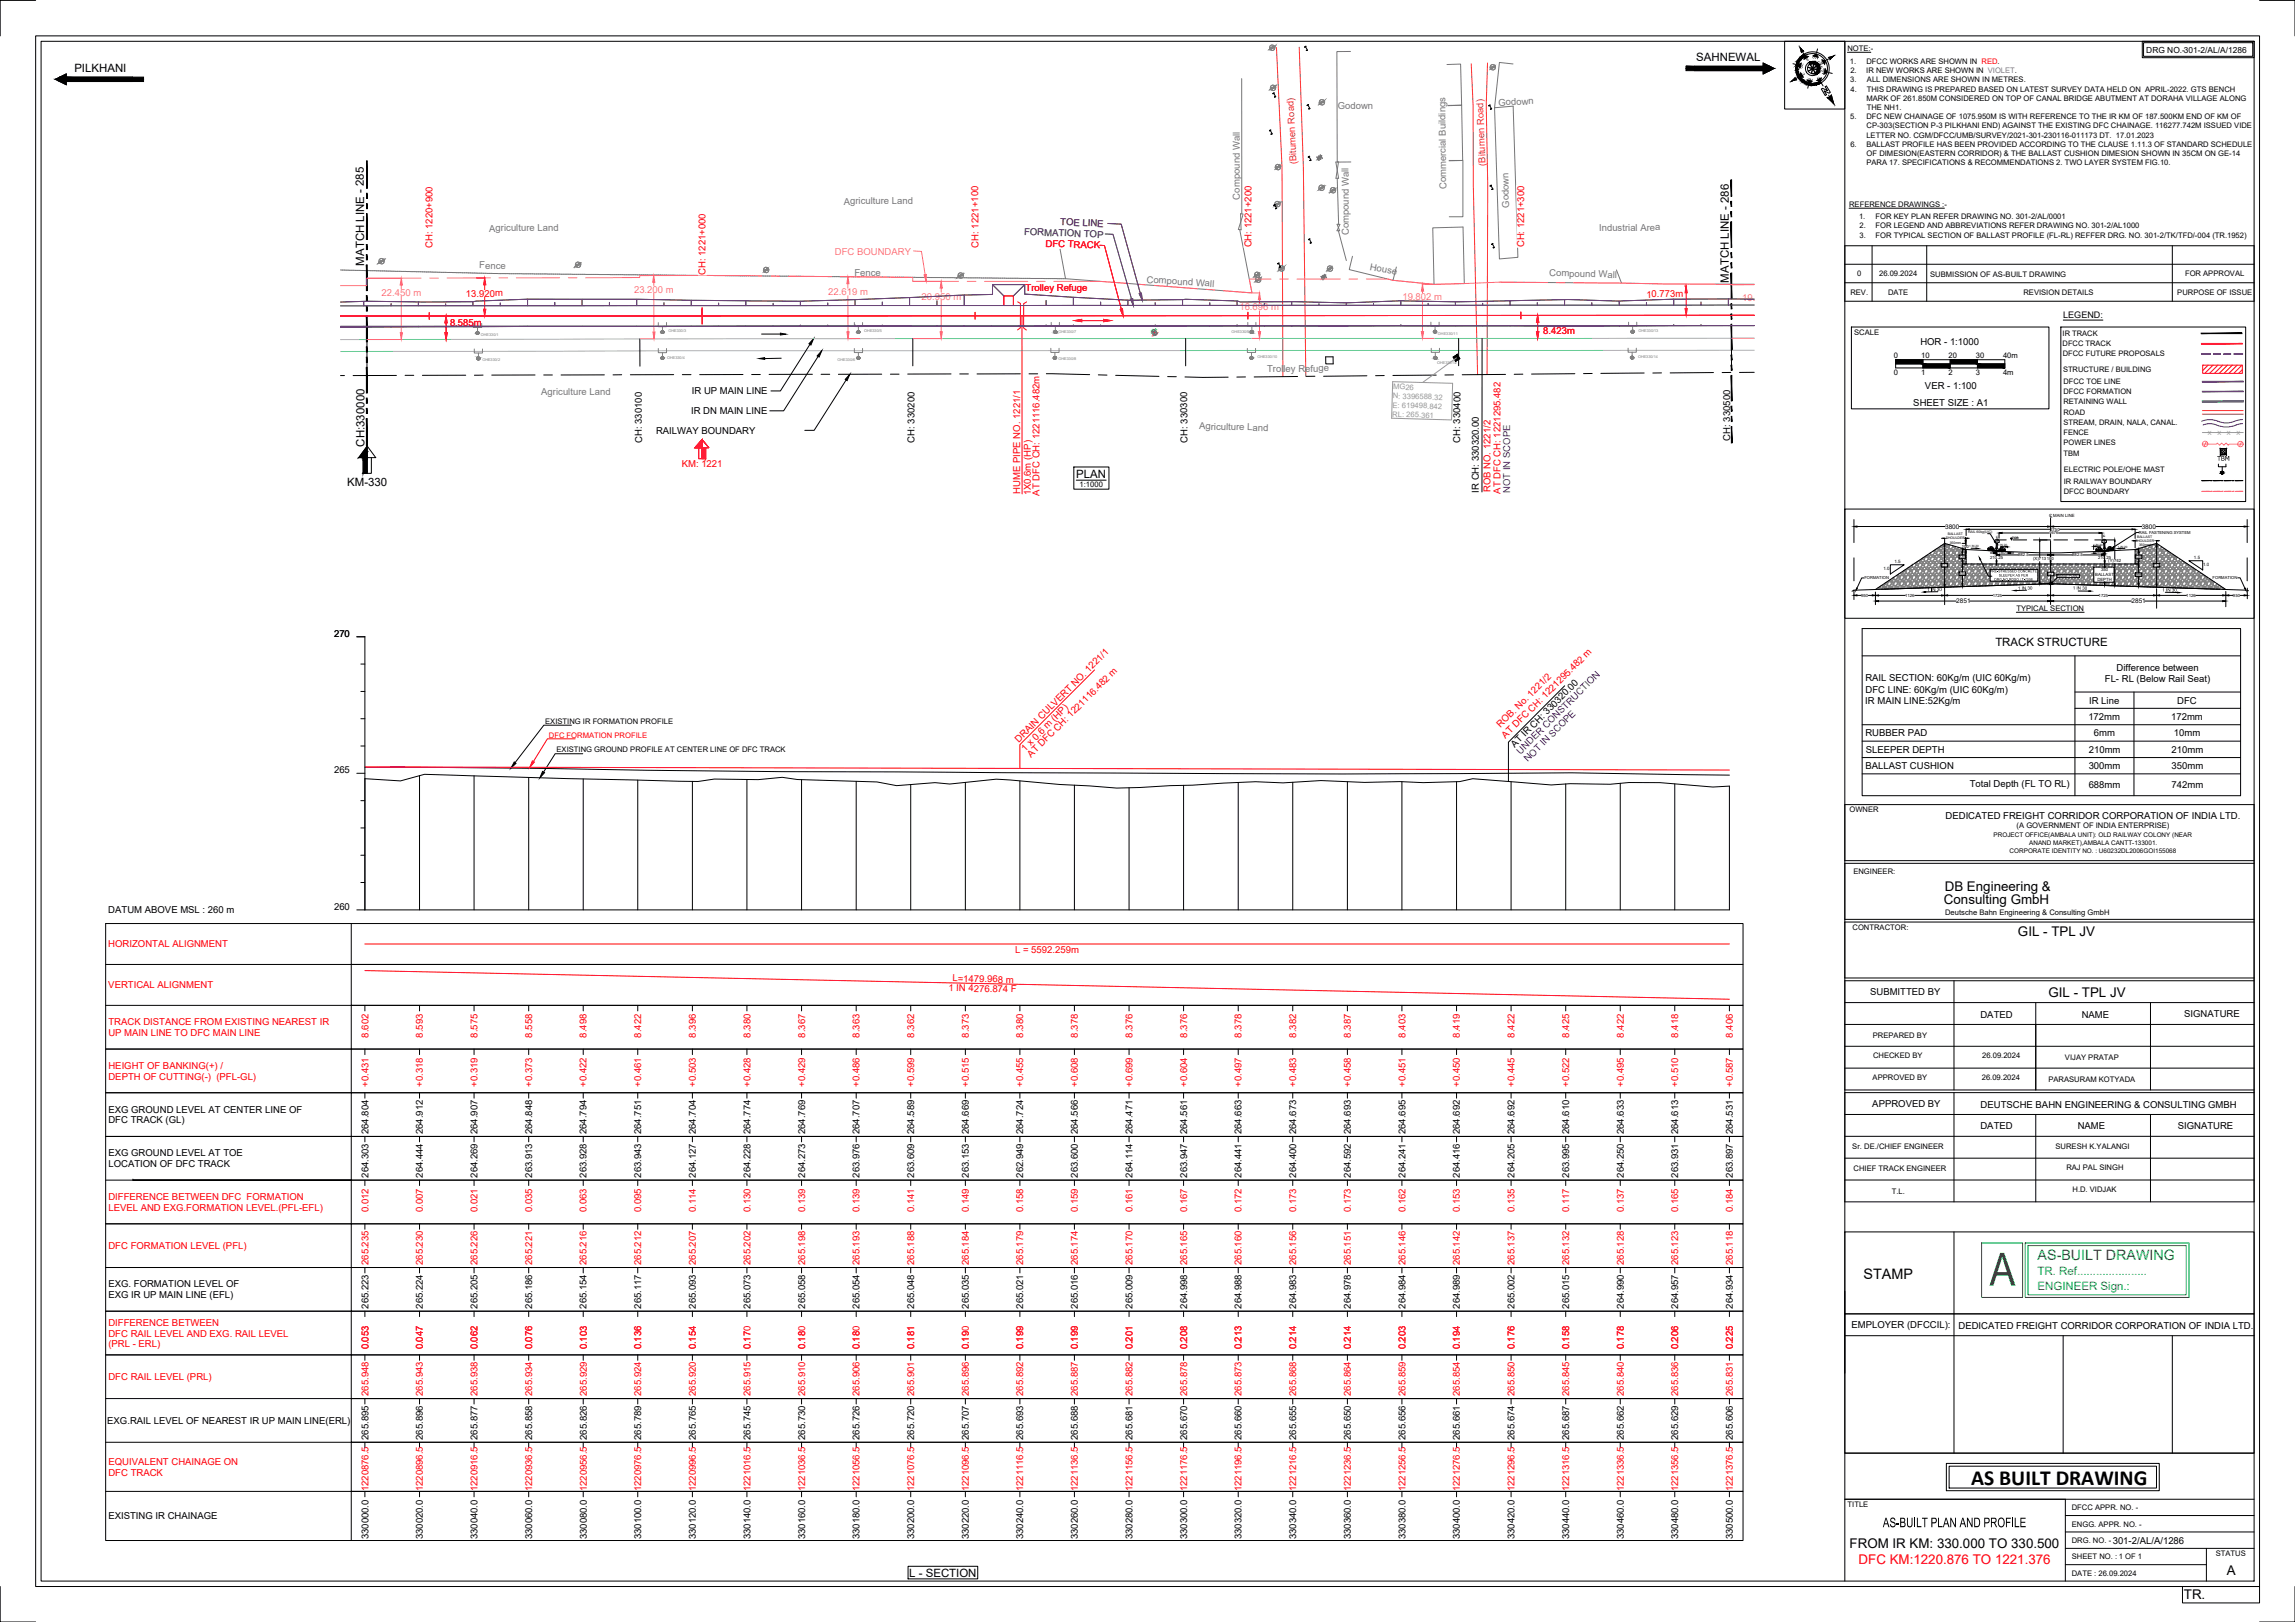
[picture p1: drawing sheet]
<svg xmlns="http://www.w3.org/2000/svg" width="841mm" height="594mm" viewBox="0 0 841 594" stroke-linecap="round" stroke-linejoin="round" font-family="sans-serif">
<defs><g id="words">
<text font-size="18.7" fill="#00b800" x="729.1" y="470.9">A</text>
<text font-size="7.9" x="722.4" y="543.7">AS BUILT DRAWING</text>
<text font-size="5.5" x="690" y="559.4">AS-BUILT PLAN AND PROFILE</text>
<text font-size="5.3" x="682.9" y="468.4">STAMP</text>
<text font-size="5.2" fill="#00b800" x="746.7" y="461.6">AS-BUILT DRAWING</text>
<g font-size="4.9">
<text x="712.7" y="326.4">DB Engineering &amp;</text>
<text x="712.4" y="331.2">Consulting GmbH</text>
<text x="739.5" y="342.8">GIL - TPL JV</text>
<text x="750.7" y="365.1">GIL - TPL JV</text>
<text x="677.8" y="566.9">FROM IR KM: 330.000 TO 330.500</text>
<text x="816" y="576.8">A</text>
<text x="800.3" y="585.7">TR.</text>
</g>
<text font-size="4.9" fill="#f00" x="681.1" y="572.7">DFC KM:1220.876 TO 1221.376</text>
<g font-size="4.2">
<text x="621.6" y="22.4">SAHNEWAL</text>
<text x="27.2" y="26.3">PILKHANI</text>
<text x="133.4" y="97.3" transform="rotate(-90 133.4 97.3)">MATCH LINE - 285</text>
<text x="633.5" y="103.5" transform="rotate(-90 633.5 103.5)">MATCH LINE - 286</text>
<text x="133.6" y="163.6" transform="rotate(-90 133.6 163.6)">CH:330000</text>
<text x="127.2" y="177.9">KM-330</text>
<text x="394.4" y="175">PLAN</text>
<text x="731.2" y="236.7">TRACK STRUCTURE</text>
<text x="333.2" y="577.5">L - SECTION</text>
</g>
<g font-size="4.2" fill="#00b800">
<text x="746.7" y="467">TR. Ref......................</text>
<text x="746.7" y="472.4">ENGINEER Sign.:</text>
</g>
<g font-size="3.5" fill="#767676">
<text x="490.2" y="40" transform="rotate(-1 490.2 40)">Godown</text>
<text x="549.1" y="38.7" transform="rotate(-2 549.1 38.7)">Godown</text>
<text x="530" y="69.3" transform="rotate(-91 530 69.3)">Commercial Buildings</text>
<text x="309.2" y="74.9">Agriculture Land</text>
<text x="454.4" y="73.1" transform="rotate(-90 454.4 73.1)">Compound Wall</text>
<text x="553" y="76.1" transform="rotate(-91 553 76.1)">Godown</text>
<text x="179.3" y="84.8" transform="rotate(-1 179.3 84.8)">Agriculture Land</text>
<text x="494.3" y="86.2" transform="rotate(-90 494.3 86.2)">Compound Wall</text>
<text x="586" y="84.7" transform="rotate(-1 586 84.7)">Industrial Area</text>
<text x="175.6" y="98.3" transform="rotate(1 175.6 98.3)">Fence</text>
<text x="313.1" y="100.9">Fence</text>
<text x="501.9" y="98.8" transform="rotate(11 501.9 98.8)">House</text>
<text x="567.7" y="101.1" transform="rotate(1 567.7 101.1)">Compound Wall</text>
<text x="420.1" y="103.5" transform="rotate(4 420.1 103.5)">Compound Wall</text>
<text x="464.3" y="136.2">Trolley Refuge</text>
<text x="198.4" y="144.8" transform="rotate(-1 198.4 144.8)">Agriculture Land</text>
<text x="439.4" y="157.2" transform="rotate(2 439.4 157.2)">Agriculture Land</text>
</g>
<g font-size="3.5" fill="#b85c00">
<text x="475.2" y="60.2" transform="rotate(-93 475.2 60.2)">(Bitumen Road)</text>
<text x="544.5" y="60.8" transform="rotate(-92 544.5 60.8)">(Bitumen Road)</text>
</g>
<text font-size="3.5" fill="#723956" x="388.5" y="82.4" transform="rotate(2 388.5 82.4)">TOE LINE</text>
<text font-size="3.5" fill="#5d4a95" x="375.3" y="86" transform="rotate(2 375.3 86)">FORMATION TOP</text>
<g font-size="3.5" fill="#f00">
<text x="158.5" y="90.8" transform="rotate(-90 158.5 90.8)">CH: 1220+900</text>
<text x="358.5" y="90.7" transform="rotate(-90 358.5 90.7)">CH: 1221+100</text>
<text x="383.1" y="90.3" transform="rotate(2 383.1 90.3)">DFC TRACK</text>
<text x="458.6" y="90.6" transform="rotate(-90 458.6 90.6)">CH: 1221+200</text>
<text x="558.6" y="90.6" transform="rotate(-90 558.6 90.6)">CH: 1221+300</text>
<text x="258.6" y="100.8" transform="rotate(-90 258.6 100.8)">CH: 1221+000</text>
<text x="375.8" y="106.7">Trolley Refuge</text>
<text x="170.8" y="108.8" transform="rotate(-1 170.8 108.8)">13.920m</text>
<text x="603.3" y="109" transform="rotate(-1 603.3 109)">10.773m</text>
<text x="164.9" y="119.5" transform="rotate(-1 164.9 119.5)">8.585m</text>
<text x="565.6" y="122.3" transform="rotate(-1 565.6 122.3)">8.423m</text>
<text x="249.8" y="171.1">KM: 1221</text>
<text x="373.8" y="180.9" transform="rotate(-90 373.8 180.9)">HUME PIPE NO. 1221/1</text>
<text x="377.7" y="181.5" transform="rotate(-90 377.7 181.5)">1X0.6m (HP)</text>
<text x="380.9" y="181.5" transform="rotate(-90 380.9 181.5)">AT DFC CH: 1221116.482m</text>
<text x="546.3" y="180.3" transform="rotate(-90 546.3 180.3)">ROB NO. 1221/2</text>
<text x="549.9" y="180.9" transform="rotate(-90 549.9 180.9)">AT DFC CH: 1221295.482</text>
<text x="549.9" y="266.8" transform="rotate(-45 549.9 266.8)">ROB. No. 1221/2</text>
<text x="373.4" y="272.1" transform="rotate(-45 373.4 272.1)">DRAIN CULVERT NO. 1221/1</text>
<text x="375.7" y="275.3" transform="rotate(-45 375.7 275.3)">1 x 0.6 m (HP)</text>
<text x="551.8" y="270.6" transform="rotate(-45 551.8 270.6)">AT DFC CH: 1221295.482 m</text>
<text x="377.9" y="277.6" transform="rotate(-45 377.9 277.6)">AT DFC CH: 1221116.482 m</text>
<text x="39.7" y="347">HORIZONTAL ALIGNMENT</text>
<text x="372" y="349">L = 5592.259m</text>
<text x="349" y="359.5" transform="rotate(1 349 359.5)">L=1479.968 m</text>
<text x="39.7" y="362">VERTICAL ALIGNMENT</text>
<text x="347.5" y="362.9" transform="rotate(1 347.5 362.9)">1 IN 4276.874 F</text>
<text x="39.7" y="375.5">TRACK DISTANCE FROM EXISTING NEAREST IR</text>
<text x="39.7" y="379.5">UP MAIN LINE TO DFC MAIN LINE</text>
<text x="135" y="380" transform="rotate(-90 135 380)">8.602</text>
<text x="155" y="380" transform="rotate(-90 155 380)">8.593</text>
<text x="175" y="380" transform="rotate(-90 175 380)">8.575</text>
<text x="195" y="380" transform="rotate(-90 195 380)">8.558</text>
<text x="215" y="380" transform="rotate(-90 215 380)">8.498</text>
<text x="235" y="380" transform="rotate(-90 235 380)">8.422</text>
<text x="255" y="380" transform="rotate(-90 255 380)">8.396</text>
<text x="275" y="380" transform="rotate(-90 275 380)">8.380</text>
<text x="295" y="380" transform="rotate(-90 295 380)">8.367</text>
<text x="315" y="380" transform="rotate(-90 315 380)">8.363</text>
<text x="335" y="380" transform="rotate(-90 335 380)">8.362</text>
<text x="355" y="380" transform="rotate(-90 355 380)">8.373</text>
<text x="375" y="380" transform="rotate(-90 375 380)">8.380</text>
<text x="395" y="380" transform="rotate(-90 395 380)">8.378</text>
<text x="415" y="380" transform="rotate(-90 415 380)">8.376</text>
<text x="435" y="380" transform="rotate(-90 435 380)">8.376</text>
<text x="455" y="380" transform="rotate(-90 455 380)">8.378</text>
<text x="475" y="380" transform="rotate(-90 475 380)">8.382</text>
<text x="495" y="380" transform="rotate(-90 495 380)">8.387</text>
<text x="515" y="380" transform="rotate(-90 515 380)">8.403</text>
<text x="535" y="380" transform="rotate(-90 535 380)">8.419</text>
<text x="555" y="380" transform="rotate(-90 555 380)">8.422</text>
<text x="575" y="380" transform="rotate(-90 575 380)">8.425</text>
<text x="595" y="380" transform="rotate(-90 595 380)">8.422</text>
<text x="615" y="380" transform="rotate(-90 615 380)">8.418</text>
<text x="635" y="380" transform="rotate(-90 635 380)">8.406</text>
<text x="39.7" y="391.5">HEIGHT OF BANKING(+) /</text>
<text x="39.7" y="395.5">DEPTH OF CUTTING(-) (PFL-GL)</text>
<text x="135" y="398" transform="rotate(-90 135 398)">+0.431</text>
<text x="155" y="398" transform="rotate(-90 155 398)">+0.318</text>
<text x="175" y="398" transform="rotate(-90 175 398)">+0.319</text>
<text x="195" y="398" transform="rotate(-90 195 398)">+0.373</text>
<text x="215" y="398" transform="rotate(-90 215 398)">+0.422</text>
<text x="235" y="398" transform="rotate(-90 235 398)">+0.461</text>
<text x="255" y="398" transform="rotate(-90 255 398)">+0.503</text>
<text x="275" y="398" transform="rotate(-90 275 398)">+0.428</text>
<text x="295" y="398" transform="rotate(-90 295 398)">+0.429</text>
<text x="315" y="398" transform="rotate(-90 315 398)">+0.486</text>
<text x="335" y="398" transform="rotate(-90 335 398)">+0.599</text>
<text x="355" y="398" transform="rotate(-90 355 398)">+0.515</text>
<text x="375" y="398" transform="rotate(-90 375 398)">+0.455</text>
<text x="395" y="398" transform="rotate(-90 395 398)">+0.608</text>
<text x="415" y="398" transform="rotate(-90 415 398)">+0.699</text>
<text x="435" y="398" transform="rotate(-90 435 398)">+0.604</text>
<text x="455" y="398" transform="rotate(-90 455 398)">+0.497</text>
<text x="475" y="398" transform="rotate(-90 475 398)">+0.483</text>
<text x="495" y="398" transform="rotate(-90 495 398)">+0.458</text>
<text x="515" y="398" transform="rotate(-90 515 398)">+0.451</text>
<text x="535" y="398" transform="rotate(-90 535 398)">+0.450</text>
<text x="555" y="398" transform="rotate(-90 555 398)">+0.445</text>
<text x="575" y="398" transform="rotate(-90 575 398)">+0.522</text>
<text x="595" y="398" transform="rotate(-90 595 398)">+0.495</text>
<text x="615" y="398" transform="rotate(-90 615 398)">+0.510</text>
<text x="635" y="398" transform="rotate(-90 635 398)">+0.587</text>
<text x="39.7" y="439.5">DIFFERENCE BETWEEN DFC FORMATION</text>
<text x="39.7" y="443.5">LEVEL AND EXG.FORMATION LEVEL.(PFL-EFL)</text>
<text x="135" y="444" transform="rotate(-90 135 444)">0.012</text>
<text x="155" y="444" transform="rotate(-90 155 444)">0.007</text>
<text x="175" y="444" transform="rotate(-90 175 444)">0.021</text>
<text x="195" y="444" transform="rotate(-90 195 444)">0.035</text>
<text x="215" y="444" transform="rotate(-90 215 444)">0.063</text>
<text x="235" y="444" transform="rotate(-90 235 444)">0.095</text>
<text x="255" y="444" transform="rotate(-90 255 444)">0.114</text>
<text x="275" y="444" transform="rotate(-90 275 444)">0.130</text>
<text x="295" y="444" transform="rotate(-90 295 444)">0.139</text>
<text x="315" y="444" transform="rotate(-90 315 444)">0.139</text>
<text x="335" y="444" transform="rotate(-90 335 444)">0.141</text>
<text x="355" y="444" transform="rotate(-90 355 444)">0.149</text>
<text x="375" y="444" transform="rotate(-90 375 444)">0.158</text>
<text x="395" y="444" transform="rotate(-90 395 444)">0.159</text>
<text x="415" y="444" transform="rotate(-90 415 444)">0.161</text>
<text x="435" y="444" transform="rotate(-90 435 444)">0.167</text>
<text x="455" y="444" transform="rotate(-90 455 444)">0.172</text>
<text x="475" y="444" transform="rotate(-90 475 444)">0.173</text>
<text x="495" y="444" transform="rotate(-90 495 444)">0.173</text>
<text x="515" y="444" transform="rotate(-90 515 444)">0.162</text>
<text x="535" y="444" transform="rotate(-90 535 444)">0.153</text>
<text x="555" y="444" transform="rotate(-90 555 444)">0.135</text>
<text x="575" y="444" transform="rotate(-90 575 444)">0.117</text>
<text x="595" y="444" transform="rotate(-90 595 444)">0.137</text>
<text x="615" y="444" transform="rotate(-90 615 444)">0.165</text>
<text x="635" y="444" transform="rotate(-90 635 444)">0.184</text>
<text x="39.7" y="457.5">DFC FORMATION LEVEL (PFL)</text>
<text x="135" y="463.4" transform="rotate(-90 135 463.4)">265.235</text>
<text x="155" y="463.4" transform="rotate(-90 155 463.4)">265.230</text>
<text x="175" y="463.4" transform="rotate(-90 175 463.4)">265.226</text>
<text x="195" y="463.4" transform="rotate(-90 195 463.4)">265.221</text>
<text x="215" y="463.4" transform="rotate(-90 215 463.4)">265.216</text>
<text x="235" y="463.4" transform="rotate(-90 235 463.4)">265.212</text>
<text x="255" y="463.4" transform="rotate(-90 255 463.4)">265.207</text>
<text x="275" y="463.4" transform="rotate(-90 275 463.4)">265.202</text>
<text x="295" y="463.4" transform="rotate(-90 295 463.4)">265.198</text>
<text x="315" y="463.4" transform="rotate(-90 315 463.4)">265.193</text>
<text x="335" y="463.4" transform="rotate(-90 335 463.4)">265.188</text>
<text x="355" y="463.4" transform="rotate(-90 355 463.4)">265.184</text>
<text x="375" y="463.4" transform="rotate(-90 375 463.4)">265.179</text>
<text x="395" y="463.4" transform="rotate(-90 395 463.4)">265.174</text>
<text x="415" y="463.4" transform="rotate(-90 415 463.4)">265.170</text>
<text x="435" y="463.4" transform="rotate(-90 435 463.4)">265.165</text>
<text x="455" y="463.4" transform="rotate(-90 455 463.4)">265.160</text>
<text x="475" y="463.4" transform="rotate(-90 475 463.4)">265.156</text>
<text x="495" y="463.4" transform="rotate(-90 495 463.4)">265.151</text>
<text x="515" y="463.4" transform="rotate(-90 515 463.4)">265.146</text>
<text x="535" y="463.4" transform="rotate(-90 535 463.4)">265.142</text>
<text x="555" y="463.4" transform="rotate(-90 555 463.4)">265.137</text>
<text x="575" y="463.4" transform="rotate(-90 575 463.4)">265.132</text>
<text x="595" y="463.4" transform="rotate(-90 595 463.4)">265.128</text>
<text x="615" y="463.4" transform="rotate(-90 615 463.4)">265.123</text>
<text x="635" y="463.4" transform="rotate(-90 635 463.4)">265.118</text>
<text x="39.7" y="485.5">DIFFERENCE BETWEEN</text>
<text x="39.7" y="489.5">DFC RAIL LEVEL AND EXG. RAIL LEVEL</text>
<text x="39.7" y="493.5">(PRL - ERL)</text>
<text x="135" y="494.3" transform="rotate(-90 135 494.3)">0.053</text>
<text x="155" y="494.3" transform="rotate(-90 155 494.3)">0.047</text>
<text x="175" y="494.3" transform="rotate(-90 175 494.3)">0.062</text>
<text x="195" y="494.3" transform="rotate(-90 195 494.3)">0.076</text>
<text x="215" y="494.3" transform="rotate(-90 215 494.3)">0.103</text>
<text x="235" y="494.3" transform="rotate(-90 235 494.3)">0.136</text>
<text x="255" y="494.3" transform="rotate(-90 255 494.3)">0.154</text>
<text x="275" y="494.3" transform="rotate(-90 275 494.3)">0.170</text>
<text x="295" y="494.3" transform="rotate(-90 295 494.3)">0.180</text>
<text x="315" y="494.3" transform="rotate(-90 315 494.3)">0.180</text>
<text x="335" y="494.3" transform="rotate(-90 335 494.3)">0.181</text>
<text x="355" y="494.3" transform="rotate(-90 355 494.3)">0.190</text>
<text x="375" y="494.3" transform="rotate(-90 375 494.3)">0.199</text>
<text x="395" y="494.3" transform="rotate(-90 395 494.3)">0.199</text>
<text x="415" y="494.3" transform="rotate(-90 415 494.3)">0.201</text>
<text x="435" y="494.3" transform="rotate(-90 435 494.3)">0.208</text>
<text x="455" y="494.3" transform="rotate(-90 455 494.3)">0.213</text>
<text x="475" y="494.3" transform="rotate(-90 475 494.3)">0.214</text>
<text x="495" y="494.3" transform="rotate(-90 495 494.3)">0.214</text>
<text x="515" y="494.3" transform="rotate(-90 515 494.3)">0.203</text>
<text x="535" y="494.3" transform="rotate(-90 535 494.3)">0.194</text>
<text x="555" y="494.3" transform="rotate(-90 555 494.3)">0.176</text>
<text x="575" y="494.3" transform="rotate(-90 575 494.3)">0.158</text>
<text x="595" y="494.3" transform="rotate(-90 595 494.3)">0.178</text>
<text x="615" y="494.3" transform="rotate(-90 615 494.3)">0.206</text>
<text x="635" y="494.3" transform="rotate(-90 635 494.3)">0.225</text>
<text x="39.7" y="505.5">DFC RAIL LEVEL (PRL)</text>
<text x="135" y="511.2" transform="rotate(-90 135 511.2)">265.948</text>
<text x="155" y="511.2" transform="rotate(-90 155 511.2)">265.943</text>
<text x="175" y="511.2" transform="rotate(-90 175 511.2)">265.938</text>
<text x="195" y="511.2" transform="rotate(-90 195 511.2)">265.934</text>
<text x="215" y="511.2" transform="rotate(-90 215 511.2)">265.929</text>
<text x="235" y="511.2" transform="rotate(-90 235 511.2)">265.924</text>
<text x="255" y="511.2" transform="rotate(-90 255 511.2)">265.920</text>
<text x="275" y="511.2" transform="rotate(-90 275 511.2)">265.915</text>
<text x="295" y="511.2" transform="rotate(-90 295 511.2)">265.910</text>
<text x="315" y="511.2" transform="rotate(-90 315 511.2)">265.906</text>
<text x="335" y="511.2" transform="rotate(-90 335 511.2)">265.901</text>
<text x="355" y="511.2" transform="rotate(-90 355 511.2)">265.896</text>
<text x="375" y="511.2" transform="rotate(-90 375 511.2)">265.892</text>
<text x="395" y="511.2" transform="rotate(-90 395 511.2)">265.887</text>
<text x="415" y="511.2" transform="rotate(-90 415 511.2)">265.882</text>
<text x="435" y="511.2" transform="rotate(-90 435 511.2)">265.878</text>
<text x="455" y="511.2" transform="rotate(-90 455 511.2)">265.873</text>
<text x="475" y="511.2" transform="rotate(-90 475 511.2)">265.868</text>
<text x="495" y="511.2" transform="rotate(-90 495 511.2)">265.864</text>
<text x="515" y="511.2" transform="rotate(-90 515 511.2)">265.859</text>
<text x="535" y="511.2" transform="rotate(-90 535 511.2)">265.854</text>
<text x="555" y="511.2" transform="rotate(-90 555 511.2)">265.850</text>
<text x="575" y="511.2" transform="rotate(-90 575 511.2)">265.845</text>
<text x="595" y="511.2" transform="rotate(-90 595 511.2)">265.840</text>
<text x="615" y="511.2" transform="rotate(-90 615 511.2)">265.836</text>
<text x="635" y="511.2" transform="rotate(-90 635 511.2)">265.831</text>
<text x="39.7" y="536.5">EQUIVALENT CHAINAGE ON</text>
<text x="39.7" y="540.5">DFC TRACK</text>
<text x="135" y="546.2" transform="rotate(-90 135 546.2)">1220876.5</text>
<text x="155" y="546.2" transform="rotate(-90 155 546.2)">1220896.5</text>
<text x="175" y="546.2" transform="rotate(-90 175 546.2)">1220916.5</text>
<text x="195" y="546.2" transform="rotate(-90 195 546.2)">1220936.5</text>
<text x="215" y="546.2" transform="rotate(-90 215 546.2)">1220956.5</text>
<text x="235" y="546.2" transform="rotate(-90 235 546.2)">1220976.5</text>
<text x="255" y="546.2" transform="rotate(-90 255 546.2)">1220996.5</text>
<text x="275" y="546.2" transform="rotate(-90 275 546.2)">1221016.5</text>
<text x="295" y="546.2" transform="rotate(-90 295 546.2)">1221036.5</text>
<text x="315" y="546.2" transform="rotate(-90 315 546.2)">1221056.5</text>
<text x="335" y="546.2" transform="rotate(-90 335 546.2)">1221076.5</text>
<text x="355" y="546.2" transform="rotate(-90 355 546.2)">1221096.5</text>
<text x="375" y="546.2" transform="rotate(-90 375 546.2)">1221116.5</text>
<text x="395" y="546.2" transform="rotate(-90 395 546.2)">1221136.5</text>
<text x="415" y="546.2" transform="rotate(-90 415 546.2)">1221156.5</text>
<text x="435" y="546.2" transform="rotate(-90 435 546.2)">1221176.5</text>
<text x="455" y="546.2" transform="rotate(-90 455 546.2)">1221196.5</text>
<text x="475" y="546.2" transform="rotate(-90 475 546.2)">1221216.5</text>
<text x="495" y="546.2" transform="rotate(-90 495 546.2)">1221236.5</text>
<text x="515" y="546.2" transform="rotate(-90 515 546.2)">1221256.5</text>
<text x="535" y="546.2" transform="rotate(-90 535 546.2)">1221276.5</text>
<text x="555" y="546.2" transform="rotate(-90 555 546.2)">1221296.5</text>
<text x="575" y="546.2" transform="rotate(-90 575 546.2)">1221316.5</text>
<text x="595" y="546.2" transform="rotate(-90 595 546.2)">1221336.5</text>
<text x="615" y="546.2" transform="rotate(-90 615 546.2)">1221356.5</text>
<text x="635" y="546.2" transform="rotate(-90 635 546.2)">1221376.5</text>
</g>
<g font-size="3.5" fill="#f0f">
<text x="305.9" y="93.4">DFC BOUNDARY</text>
<text x="232.4" y="107.2">23.200 m</text>
<text x="139.9" y="108.4">22.450 m</text>
<text x="303.5" y="108.2">22.619 m</text>
<text x="337.7" y="109.7">20.950 m</text>
<text x="454.2" y="113.7">16.696 m</text>
<text x="513.9" y="109.8">19.802 m</text>
<text x="638.4" y="110.2">19.630 m</text>
</g>
<g font-size="3.5">
<text x="703.7" y="126.4">HOR - 1:1000</text>
<text x="705.4" y="142.5">VER - 1:100</text>
<text x="253.6" y="144.4">IR UP MAIN LINE</text>
<text x="701.2" y="148.6">SHEET SIZE : A1</text>
<text x="253.3" y="151.6">IR DN MAIN LINE</text>
<text x="240.4" y="158.8">RAILWAY BOUNDARY</text>
<text x="634.1" y="161.4" transform="rotate(-90 634.1 161.4)">CH: 330500</text>
<text x="235.3" y="162.2" transform="rotate(-90 235.3 162.2)">CH: 330100</text>
<text x="335.1" y="162.2" transform="rotate(-90 335.1 162.2)">CH: 330200</text>
<text x="435.1" y="162.1" transform="rotate(-90 435.1 162.1)">CH: 330300</text>
<text x="535.1" y="162.1" transform="rotate(-90 535.1 162.1)">CH: 330400</text>
<text x="541.9" y="180.4" transform="rotate(-90 541.9 180.4)">IR CH: 330320.00</text>
<text x="122.4" y="233.2">270</text>
<text x="775.7" y="245.6">Difference between</text>
<text x="683.6" y="249.5">RAIL SECTION: 60Kg/m (UIC 60Kg/m)</text>
<text x="771.3" y="249.8">FL- RL (Below Rail Seat)</text>
<text x="683.5" y="258">IR MAIN LINE:52Kg/m</text>
<text x="683.6" y="253.7">DFC LINE: 60Kg/m (UIC 60Kg/m)</text>
<text x="765.6" y="257.7">IR Line</text>
<text x="797.9" y="257.7">DFC</text>
<text x="765.3" y="263.7">172mm</text>
<text x="795.6" y="263.7">172mm</text>
<text x="683.6" y="269.7">RUBBER PAD</text>
<text x="767.4" y="269.7">6mm</text>
<text x="796.6" y="269.7">10mm</text>
<text x="555.1" y="273.9" transform="rotate(-45 555.1 273.9)">AT IR CH: 330320.00</text>
<text x="683.7" y="275.7">SLEEPER DEPTH</text>
<text x="765.5" y="275.7">210mm</text>
<text x="795.8" y="275.7">210mm</text>
<text x="683.6" y="281.7">BALLAST CUSHION</text>
<text x="765.4" y="281.7">300mm</text>
<text x="795.8" y="281.7">350mm</text>
<text x="122.4" y="283.2">265</text>
<text x="721.8" y="288.3">Total Depth (FL TO RL)</text>
<text x="765.4" y="288.7">688mm</text>
<text x="795.8" y="288.7">742mm</text>
<text x="713" y="299.8">DEDICATED FREIGHT CORRIDOR CORPORATION OF INDIA LTD.</text>
<text x="39.7" y="334.5">DATUM ABOVE MSL : 260 m</text>
<text x="122.4" y="333.2">260</text>
<text x="685.3" y="364.4">SUBMITTED BY</text>
<text x="725.7" y="372.7">DATED</text>
<text x="762.9" y="372.7">NAME</text>
<text x="800.4" y="372.6">SIGNATURE</text>
<text x="39.7" y="407.5">EXG GROUND LEVEL AT CENTER LINE OF</text>
<text x="686.1" y="405.4">APPROVED BY</text>
<text x="725.8" y="405.7">DEUTSCHE BAHN ENGINEERING &amp; CONSULTING GMBH</text>
<text x="39.7" y="411.5">DFC TRACK (GL)</text>
<text x="725.7" y="413.7">DATED</text>
<text x="761.4" y="413.7">NAME</text>
<text x="798.1" y="413.6">SIGNATURE</text>
<text x="135" y="415.4" transform="rotate(-90 135 415.4)">264.804</text>
<text x="155" y="415.4" transform="rotate(-90 155 415.4)">264.912</text>
<text x="175" y="415.4" transform="rotate(-90 175 415.4)">264.907</text>
<text x="195" y="415.4" transform="rotate(-90 195 415.4)">264.848</text>
<text x="215" y="415.4" transform="rotate(-90 215 415.4)">264.794</text>
<text x="235" y="415.4" transform="rotate(-90 235 415.4)">264.751</text>
<text x="255" y="415.4" transform="rotate(-90 255 415.4)">264.704</text>
<text x="275" y="415.4" transform="rotate(-90 275 415.4)">264.774</text>
<text x="295" y="415.4" transform="rotate(-90 295 415.4)">264.769</text>
<text x="315" y="415.4" transform="rotate(-90 315 415.4)">264.707</text>
<text x="335" y="415.4" transform="rotate(-90 335 415.4)">264.589</text>
<text x="355" y="415.4" transform="rotate(-90 355 415.4)">264.669</text>
<text x="375" y="415.4" transform="rotate(-90 375 415.4)">264.724</text>
<text x="395" y="415.4" transform="rotate(-90 395 415.4)">264.566</text>
<text x="415" y="415.4" transform="rotate(-90 415 415.4)">264.471</text>
<text x="435" y="415.4" transform="rotate(-90 435 415.4)">264.561</text>
<text x="455" y="415.4" transform="rotate(-90 455 415.4)">264.663</text>
<text x="475" y="415.4" transform="rotate(-90 475 415.4)">264.673</text>
<text x="495" y="415.4" transform="rotate(-90 495 415.4)">264.693</text>
<text x="515" y="415.4" transform="rotate(-90 515 415.4)">264.695</text>
<text x="535" y="415.4" transform="rotate(-90 535 415.4)">264.692</text>
<text x="555" y="415.4" transform="rotate(-90 555 415.4)">264.692</text>
<text x="575" y="415.4" transform="rotate(-90 575 415.4)">264.610</text>
<text x="595" y="415.4" transform="rotate(-90 595 415.4)">264.633</text>
<text x="615" y="415.4" transform="rotate(-90 615 415.4)">264.613</text>
<text x="635" y="415.4" transform="rotate(-90 635 415.4)">264.531</text>
<text x="39.7" y="423.5">EXG GROUND LEVEL AT TOE</text>
<text x="39.7" y="427.5">LOCATION OF DFC TRACK</text>
<text x="135" y="431.3" transform="rotate(-90 135 431.3)">264.303</text>
<text x="155" y="431.3" transform="rotate(-90 155 431.3)">264.444</text>
<text x="175" y="431.3" transform="rotate(-90 175 431.3)">264.269</text>
<text x="195" y="431.3" transform="rotate(-90 195 431.3)">263.913</text>
<text x="215" y="431.3" transform="rotate(-90 215 431.3)">263.928</text>
<text x="235" y="431.3" transform="rotate(-90 235 431.3)">263.943</text>
<text x="255" y="431.3" transform="rotate(-90 255 431.3)">264.127</text>
<text x="275" y="431.3" transform="rotate(-90 275 431.3)">264.228</text>
<text x="295" y="431.3" transform="rotate(-90 295 431.3)">264.273</text>
<text x="315" y="431.3" transform="rotate(-90 315 431.3)">263.976</text>
<text x="335" y="431.3" transform="rotate(-90 335 431.3)">263.609</text>
<text x="355" y="431.3" transform="rotate(-90 355 431.3)">263.153</text>
<text x="375" y="431.3" transform="rotate(-90 375 431.3)">262.949</text>
<text x="395" y="431.3" transform="rotate(-90 395 431.3)">263.600</text>
<text x="415" y="431.3" transform="rotate(-90 415 431.3)">264.114</text>
<text x="435" y="431.3" transform="rotate(-90 435 431.3)">263.947</text>
<text x="455" y="431.3" transform="rotate(-90 455 431.3)">264.441</text>
<text x="475" y="431.3" transform="rotate(-90 475 431.3)">264.400</text>
<text x="495" y="431.3" transform="rotate(-90 495 431.3)">264.592</text>
<text x="515" y="431.3" transform="rotate(-90 515 431.3)">264.241</text>
<text x="535" y="431.3" transform="rotate(-90 535 431.3)">264.416</text>
<text x="555" y="431.3" transform="rotate(-90 555 431.3)">264.205</text>
<text x="575" y="431.3" transform="rotate(-90 575 431.3)">263.995</text>
<text x="595" y="431.3" transform="rotate(-90 595 431.3)">264.250</text>
<text x="615" y="431.3" transform="rotate(-90 615 431.3)">263.931</text>
<text x="635" y="431.3" transform="rotate(-90 635 431.3)">263.897</text>
<text x="39.7" y="471.5">EXG. FORMATION LEVEL OF</text>
<text x="39.7" y="475.5">EXG IR UP MAIN LINE (EFL)</text>
<text x="135" y="479.4" transform="rotate(-90 135 479.4)">265.223</text>
<text x="155" y="479.4" transform="rotate(-90 155 479.4)">265.224</text>
<text x="175" y="479.4" transform="rotate(-90 175 479.4)">265.205</text>
<text x="195" y="479.4" transform="rotate(-90 195 479.4)">265.186</text>
<text x="215" y="479.4" transform="rotate(-90 215 479.4)">265.154</text>
<text x="235" y="479.4" transform="rotate(-90 235 479.4)">265.117</text>
<text x="255" y="479.4" transform="rotate(-90 255 479.4)">265.093</text>
<text x="275" y="479.4" transform="rotate(-90 275 479.4)">265.073</text>
<text x="295" y="479.4" transform="rotate(-90 295 479.4)">265.058</text>
<text x="315" y="479.4" transform="rotate(-90 315 479.4)">265.054</text>
<text x="335" y="479.4" transform="rotate(-90 335 479.4)">265.048</text>
<text x="355" y="479.4" transform="rotate(-90 355 479.4)">265.035</text>
<text x="375" y="479.4" transform="rotate(-90 375 479.4)">265.021</text>
<text x="395" y="479.4" transform="rotate(-90 395 479.4)">265.016</text>
<text x="415" y="479.4" transform="rotate(-90 415 479.4)">265.009</text>
<text x="435" y="479.4" transform="rotate(-90 435 479.4)">264.998</text>
<text x="455" y="479.4" transform="rotate(-90 455 479.4)">264.988</text>
<text x="475" y="479.4" transform="rotate(-90 475 479.4)">264.983</text>
<text x="495" y="479.4" transform="rotate(-90 495 479.4)">264.978</text>
<text x="515" y="479.4" transform="rotate(-90 515 479.4)">264.984</text>
<text x="535" y="479.4" transform="rotate(-90 535 479.4)">264.989</text>
<text x="555" y="479.4" transform="rotate(-90 555 479.4)">265.002</text>
<text x="575" y="479.4" transform="rotate(-90 575 479.4)">265.015</text>
<text x="595" y="479.4" transform="rotate(-90 595 479.4)">264.990</text>
<text x="615" y="479.4" transform="rotate(-90 615 479.4)">264.957</text>
<text x="635" y="479.4" transform="rotate(-90 635 479.4)">264.934</text>
<text x="678.5" y="486.3">EMPLOYER (DFCCIL):</text>
<text x="717.7" y="486.6">DEDICATED FREIGHT CORRIDOR CORPORATION OF INDIA LTD.</text>
<text x="39.3" y="521.5">EXG.RAIL LEVEL OF NEAREST IR UP MAIN LINE(ERL)</text>
<text x="135" y="527.4" transform="rotate(-90 135 527.4)">265.895</text>
<text x="155" y="527.4" transform="rotate(-90 155 527.4)">265.896</text>
<text x="175" y="527.4" transform="rotate(-90 175 527.4)">265.877</text>
<text x="195" y="527.4" transform="rotate(-90 195 527.4)">265.858</text>
<text x="215" y="527.4" transform="rotate(-90 215 527.4)">265.826</text>
<text x="235" y="527.4" transform="rotate(-90 235 527.4)">265.789</text>
<text x="255" y="527.4" transform="rotate(-90 255 527.4)">265.765</text>
<text x="275" y="527.4" transform="rotate(-90 275 527.4)">265.745</text>
<text x="295" y="527.4" transform="rotate(-90 295 527.4)">265.730</text>
<text x="315" y="527.4" transform="rotate(-90 315 527.4)">265.726</text>
<text x="335" y="527.4" transform="rotate(-90 335 527.4)">265.720</text>
<text x="355" y="527.4" transform="rotate(-90 355 527.4)">265.707</text>
<text x="375" y="527.4" transform="rotate(-90 375 527.4)">265.693</text>
<text x="395" y="527.4" transform="rotate(-90 395 527.4)">265.688</text>
<text x="415" y="527.4" transform="rotate(-90 415 527.4)">265.681</text>
<text x="435" y="527.4" transform="rotate(-90 435 527.4)">265.670</text>
<text x="455" y="527.4" transform="rotate(-90 455 527.4)">265.660</text>
<text x="475" y="527.4" transform="rotate(-90 475 527.4)">265.655</text>
<text x="495" y="527.4" transform="rotate(-90 495 527.4)">265.650</text>
<text x="515" y="527.4" transform="rotate(-90 515 527.4)">265.656</text>
<text x="535" y="527.4" transform="rotate(-90 535 527.4)">265.661</text>
<text x="555" y="527.4" transform="rotate(-90 555 527.4)">265.674</text>
<text x="575" y="527.4" transform="rotate(-90 575 527.4)">265.687</text>
<text x="595" y="527.4" transform="rotate(-90 595 527.4)">265.662</text>
<text x="615" y="527.4" transform="rotate(-90 615 527.4)">265.629</text>
<text x="635" y="527.4" transform="rotate(-90 635 527.4)">265.606</text>
<text x="39.7" y="556.5">EXISTING IR CHAINAGE</text>
<text x="135" y="563.8" transform="rotate(-90 135 563.8)">330000.0</text>
<text x="155" y="563.8" transform="rotate(-90 155 563.8)">330020.0</text>
<text x="175" y="563.8" transform="rotate(-90 175 563.8)">330040.0</text>
<text x="195" y="563.8" transform="rotate(-90 195 563.8)">330060.0</text>
<text x="215" y="563.8" transform="rotate(-90 215 563.8)">330080.0</text>
<text x="235" y="563.8" transform="rotate(-90 235 563.8)">330100.0</text>
<text x="255" y="563.8" transform="rotate(-90 255 563.8)">330120.0</text>
<text x="275" y="563.8" transform="rotate(-90 275 563.8)">330140.0</text>
<text x="295" y="563.8" transform="rotate(-90 295 563.8)">330160.0</text>
<text x="315" y="563.8" transform="rotate(-90 315 563.8)">330180.0</text>
<text x="335" y="563.8" transform="rotate(-90 335 563.8)">330200.0</text>
<text x="355" y="563.8" transform="rotate(-90 355 563.8)">330220.0</text>
<text x="375" y="563.8" transform="rotate(-90 375 563.8)">330240.0</text>
<text x="395" y="563.8" transform="rotate(-90 395 563.8)">330260.0</text>
<text x="415" y="563.8" transform="rotate(-90 415 563.8)">330280.0</text>
<text x="435" y="563.8" transform="rotate(-90 435 563.8)">330300.0</text>
<text x="455" y="563.8" transform="rotate(-90 455 563.8)">330320.0</text>
<text x="475" y="563.8" transform="rotate(-90 475 563.8)">330340.0</text>
<text x="495" y="563.8" transform="rotate(-90 495 563.8)">330360.0</text>
<text x="515" y="563.8" transform="rotate(-90 515 563.8)">330380.0</text>
<text x="535" y="563.8" transform="rotate(-90 535 563.8)">330400.0</text>
<text x="555" y="563.8" transform="rotate(-90 555 563.8)">330420.0</text>
<text x="575" y="563.8" transform="rotate(-90 575 563.8)">330440.0</text>
<text x="595" y="563.8" transform="rotate(-90 595 563.8)">330460.0</text>
<text x="615" y="563.8" transform="rotate(-90 615 563.8)">330480.0</text>
<text x="635" y="563.8" transform="rotate(-90 635 563.8)">330500.0</text>
<text x="774.2" y="565.3">301-2/AL/A/1286</text>
</g>
<g font-size="3.5" fill="#00f">
<text x="553.4" y="180.6" transform="rotate(-90 553.4 180.6)">NOT IN SCOPE</text>
<text x="557.2" y="276.5" transform="rotate(-45 557.2 276.5)">UNDER CONSTRUCTION</text>
<text x="559.9" y="279.2" transform="rotate(-45 559.9 279.2)">NOT IN SCOPE</text>
</g>
<text font-size="3.3" x="756.1" y="116.6">LEGEND:</text>
<text font-size="3.1" x="786.5" y="19.3">DRG NO.-301-2/AL/A/1286</text>
<g font-size="2.8">
<text x="677" y="18.6">NOTE:-</text>
<text x="677.9" y="23.5">1.</text>
<text x="684" y="23.5">DFCC WORKS ARE SHOWN IN RED.</text>
<text x="678.1" y="26.8">2.</text>
<text x="683.9" y="26.8">IR NEW WORKS ARE SHOWN IN VIOLET.</text>
<text x="678" y="30.2">3.</text>
<text x="678.1" y="33.5">4.</text>
<text x="684.1" y="33.5">THIS DRAWING IS PREPARED BASED ON LATEST SURVEY DATA HELD ON APRIL-2022. GTS BENCH</text>
<text x="684.2" y="30.2">ALL DIMENSIONS ARE SHOWN IN METRES.</text>
<text x="684" y="36.9">MARK OF 261.850M CONSIDERED ON TOP OF CANAL BRIDGE ABUTMENT AT DORAHA VILLAGE ALONG</text>
<text x="684.1" y="40.3">THE NH1.</text>
<text x="678" y="43.6">5.</text>
<text x="684" y="43.6">DFC NEW CHAINAGE OF 1075.950M IS WITH REFERENCE TO THE IR KM OF 187.500KM END OF KM OF</text>
<text x="684" y="47">CP-303(SECTION P-3 PILKHANI END) AGAINST THE EXISTING DFC CHAINAGE. 116277.742M ISSUED VIDE</text>
<text x="678.1" y="53.7">6.</text>
<text x="684" y="50.4">LETTER NO. CGM/DFCC/UMB/SURVEY/2021-301-230116-011173 DT. 17.01.2023</text>
<text x="684" y="53.7">BALLAST PROFILE HAS BEEN PROVIDED ACCORDING TO THE CLAUSE 1.11.3 OF STANDARD SCHEDULE</text>
<text x="684.1" y="57.1">OF DIMESION(EASTERN CORRIDOR) &amp; THE BALLAST CUSHION DIMESION SHOWN IN 35CM ON GE-14</text>
<text x="684" y="60.5">PARA 17. SPECIFICATIONS &amp; RECOMMENDATIONS 2. TWO LAYER SYSTEM FIG.10.</text>
<text x="677.6" y="75.7">REFERENCE DRAWINGS :-</text>
<text x="681.3" y="80.3">1.</text>
<text x="681.5" y="83.7">2.</text>
<text x="687.3" y="80.3">FOR KEY PLAN REFER DRAWING NO. 301-2/AL/0001</text>
<text x="687.3" y="83.7">FOR LEGEND AND ABBREVIATIONS REFER DRAWING NO. 301-2/AL1000</text>
<text x="681.4" y="87">3.</text>
<text x="687.3" y="87">FOR TYPICAL SECTION OF BALLAST PROFILE (FL-RL) REFFER DRG. NO. 301-2/TK/TFD/-004 (TR.1952)</text>
<text x="680.6" y="101.2">0</text>
<text x="688.6" y="101.2">26.09.2024</text>
<text x="707.3" y="101.4">SUBMISSION OF AS-BUILT DRAWING</text>
<text x="800.7" y="101.2">FOR APPROVAL</text>
<text x="797.9" y="108">PURPOSE OF ISSUE</text>
<text x="678.1" y="108">REV.</text>
<text x="691.9" y="108">DATE</text>
<text x="741.5" y="108.2">REVISION DETAILS</text>
<text x="679.5" y="122.8">SCALE</text>
<text x="755.8" y="123.1">IR TRACK</text>
<text x="694" y="131">0</text>
<text x="704.1" y="131">10</text>
<text x="714.1" y="131">20</text>
<text x="724.1" y="131">30</text>
<text x="734" y="131">40m</text>
<text x="755.8" y="126.8">DFCC TRACK</text>
<text x="755.9" y="130.6">DFCC FUTURE PROPOSALS</text>
<text x="694" y="137.5">0</text>
<text x="704.1" y="137.5">1</text>
<text x="714.1" y="137.5">2</text>
<text x="724.1" y="137.5">3</text>
<text x="734" y="137.5">4m</text>
<text x="756" y="136.3">STRUCTURE / BUILDING</text>
<text x="756.2" y="140.6">DFCC TOE LINE</text>
<text x="756.2" y="144.3">DFCC FORMATION</text>
<text x="756.2" y="147.9">RETAINING WALL</text>
<text x="756.2" y="151.9">ROAD</text>
<text x="756.2" y="155.8">STREAM, DRAIN, NALA, CANAL.</text>
<text x="756.2" y="159.4">FENCE</text>
<text x="756.2" y="167.2">TBM</text>
<text x="756.2" y="163">POWER LINES</text>
<text x="756.3" y="173">ELECTRIC POLE/OHE MAST</text>
<text x="812.5" y="168.8">TBM</text>
<text x="395.6" y="178.3">1:1000</text>
<text x="756.3" y="177.1">IR RAILWAY BOUNDARY</text>
<text x="756.3" y="181.1">DFCC BOUNDARY</text>
<text x="738.9" y="223.7">TYPICAL SECTION</text>
<text x="199.8" y="265.1">EXISTING IR FORMATION PROFILE</text>
<text x="203.9" y="275.6">EXISTING GROUND PROFILE AT CENTER LINE OF DFC TRACK</text>
<text x="677.7" y="297.6">OWNER</text>
<text x="739" y="303.4">(A GOVERNMENT OF INDIA ENTERPRISE)</text>
<text x="679.2" y="320.1">ENGINEER:</text>
<text x="712.8" y="335.1">Deutsche Bahn Engineering &amp; Consulting GmbH</text>
<text x="678.9" y="340.7">CONTRACTOR:</text>
<text x="686.3" y="380.1">PREPARED BY</text>
<text x="686.4" y="387.6">CHECKED BY</text>
<text x="726.4" y="387.6">26.09.2024</text>
<text x="756.7" y="388.3">VIJAY PRATAP</text>
<text x="686.3" y="395.6">APPROVED BY</text>
<text x="726.3" y="395.6">26.09.2024</text>
<text x="750.7" y="396.3">PARASURAM KOTYADA</text>
<text x="678.8" y="420.9">Sr. DE./CHIEF ENGINEER</text>
<text x="753.3" y="420.7">SURESH K.YALANGI</text>
<text x="679.3" y="428.9">CHIEF TRACK ENGINEER</text>
<text x="757.2" y="428.7">RAJ PAL SINGH</text>
<text x="693.2" y="437.2">T.L.</text>
<text x="759.5" y="436.7">H.D. VIDJAK</text>
<text x="677.1" y="552.1">TITLE</text>
<text x="759.2" y="553.1">DFCC APPR. NO. -</text>
<text x="759.2" y="559.1">ENGG. APPR. NO. -</text>
<text x="759.2" y="565.1">DRG. NO. -</text>
<text x="759.2" y="571.1">SHEET NO. : 1 OF 1</text>
<text x="812" y="570.1">STATUS</text>
<text x="759.2" y="577.1">DATE : 26.09.2024</text>
</g>
<g font-size="2.8" fill="#989898">
<text x="510.5" y="142.6" transform="rotate(2 510.5 142.6)">MG26</text>
<text x="510.3" y="149.3" transform="rotate(2 510.3 149.3)">E: 619498.842</text>
<text x="510.4" y="145.9" transform="rotate(2 510.4 145.9)">N: 3396588.32</text>
<text x="510.2" y="152.6" transform="rotate(2 510.2 152.6)">RL: 265.361</text>
</g>
<text font-size="2.8" fill="#f00" x="201.1" y="270.1">DFC FORMATION PROFILE</text>
<g font-size="2.4">
<text x="712.8" y="193.7">3800</text>
<text x="784.8" y="193.7">3800</text>
<text x="716.9" y="221">2851</text>
<text x="781.1" y="221">2851</text>
</g>
<g font-size="2.3">
<text x="730.6" y="306.4">PROJECT OFFICE(AMBALA UNIT): OLD RAILWAY COLONY (NEAR</text>
<text x="743.6" y="309.5">ANAND MARKET),AMBALA CANTT-133001.</text>
<text x="736.5" y="312.6">CORPORATE IDENTITY NO. : U60232DL2006GOI155068</text>
</g>
<g font-size="2.1" fill="#989898">
<text x="809.1" y="159.2">X</text>
<text x="812.6" y="159.2">X</text>
<text x="816" y="159.2">X</text>
<text x="819.6" y="159.2">X</text>
</g>
<g font-size="1.8">
<text x="759.5" y="215.9" transform="rotate(1 759.5 215.9)">1 IN 30</text>
<text x="706.3" y="216.6" transform="rotate(-1 706.3 216.6)">1 IN 30</text>
<text x="739.5" y="216" transform="rotate(-1 739.5 216)">1 IN 30</text>
<text x="792.4" y="216.6" transform="rotate(1 792.4 216.6)">1 IN 30</text>
</g>
<g font-size="1.7">
<text x="662.4" y="21.1" transform="rotate(149 662.4 21.1)">S</text>
<text x="664" y="21.2" transform="rotate(14 664 21.2)">SW</text>
<text x="667.1" y="22.6" transform="rotate(58 667.1 22.6)">W</text>
<text x="660.4" y="25.2" transform="rotate(-76 660.4 25.2)">SE</text>
<text x="661.5" y="27.4" transform="rotate(-121 661.5 27.4)">E</text>
<text x="664.4" y="29" transform="rotate(-166 664.4 29)">NE</text>
<text x="666.6" y="28" transform="rotate(148 666.6 28)">N</text>
<text x="668.1" y="24.8" transform="rotate(104 668.1 24.8)">NW</text>
<text x="690.2" y="208.9">1.0</text>
<text x="694.2" y="206.3">1.5</text>
<text x="804" y="204.7">1.5</text>
<text x="807.3" y="207.3">1.0</text>
</g>
<g font-size="1.6">
<text x="750.9" y="189.4">C</text>
<text x="751.4" y="189.7">LMAIN LINE</text>
<text x="750.9" y="195.8">1676</text>
<text x="751.3" y="194.4">2750</text>
<text x="718.9" y="200.7">100</text>
<text x="732.3" y="203.1">180</text>
<text x="739.6" y="203.8">882.5</text>
<text x="759.4" y="203.8">882.5</text>
<text x="711.3" y="207.6">713</text>
<text x="717.8" y="204.5">235</text>
<text x="729.3" y="204.7">210.25</text>
<text x="745.1" y="205.3">(X)713</text>
<text x="750.1" y="205.1">180</text>
<text x="768.9" y="204.7">210.25</text>
<text x="769.9" y="209.2">350</text>
<text x="772.6" y="206">(Y)742</text>
<text x="782.4" y="204.5">235</text>
<text x="789" y="207.6">713</text>
<text x="717.9" y="210.8">366</text>
<text x="750.3" y="210.7">321</text>
<text x="767.8" y="211">BALLAST</text>
<text x="768.6" y="213">DEPTH</text>
<text x="782.4" y="211">366</text>
<text x="682" y="218.6">950</text>
<text x="698.1" y="218.6">1126</text>
<text x="730.2" y="218.6">1725</text>
<text x="769.1" y="218.6">1725</text>
<text x="801.2" y="218.6">1126</text>
<text x="818.3" y="218.6">950</text>
</g>
<g font-size="1.5">
<text x="783.7" y="195.6">RAIL FASTENING SYSTEM</text>
<text x="683.2" y="212.2">FORMATION</text>
<text x="810.8" y="212.2">FORMATION</text>
</g>
<g font-size="1.4" fill="#808080">
<text x="176.2" y="122.9">OHE330/1</text>
<text x="245" y="121.6">OHE330/3</text>
<text x="316.7" y="121.6">OHE330/5</text>
<text x="387.9" y="122">OHE330/7</text>
<text x="451.3" y="122.1">OHE330/9</text>
<text x="527" y="122.6">OHE330/11</text>
<text x="600.4" y="121.5">OHE330/13</text>
<text x="244.5" y="131.6">OHE330/4</text>
<text x="387.9" y="131.8">OHE330/8</text>
<text x="460.8" y="131">OHE330/10</text>
<text x="600.3" y="131">OHE330/14</text>
<text x="176.8" y="132.3">OHE330/2</text>
<text x="306.9" y="132.1">OHE330/6</text>
<text x="526.7" y="133.4">OHE330/12</text>
</g>
<g font-size="1.4">
<text x="729.3" y="209.6">PRE-STRESSED CONCRETE</text>
<text x="730.8" y="212.7">DRG.NO.RDSO / T-7008</text>
<text x="732.5" y="211.2">SLEEPER AS PER</text>
</g>
<g font-size="1.3">
<text x="713" y="197.6">SHOULDER</text>
<text x="713.8" y="196.1">BALLAST</text>
<text x="721.2" y="195.4">RAIL 60kg(UIC)</text>
<text x="783.2" y="197">BALLAST</text>
<text x="714.5" y="199.1">350mm</text>
<text x="782.4" y="198.5">SHOULDER</text>
<text x="783.9" y="200">350mm</text>
<text x="753.8" y="211.5">RIDGE POINT</text>
</g>
<g font-size="1.1">
<text x="731.5" y="197.2">C</text>
<text x="731.7" y="197.4">L</text>
<text x="737.4" y="197.4">TOR</text>
<text x="770.7" y="196.6">C</text>
<text x="770.9" y="196.7">L</text>
<text x="721.6" y="200.3">1 IN 20</text>
<text x="732" y="200">1 IN 20</text>
<text x="767.1" y="199.8">1 IN 20</text>
<text x="776.1" y="200.7">1 IN 20</text>
</g>
<text font-size="1" x="768.4" y="203">180</text>
<g font-size=".4" fill="#767676">
<text x="124.7" y="99">X</text>
<text x="125.4" y="99.1">X</text>
<text x="126.1" y="99.1">X</text>
<text x="126.8" y="99.1" transform="rotate(8 126.8 99.1)">X</text>
<text x="127.5" y="99.1">X</text>
<text x="128.2" y="99.1">X</text>
<text x="128.9" y="99.1">X</text>
<text x="129.6" y="99.2">X</text>
<text x="130.3" y="99.2">X</text>
<text x="131" y="99.2">X</text>
<text x="131.7" y="99.2">X</text>
<text x="132.4" y="99.2" transform="rotate(9 132.4 99.2)">X</text>
<text x="133.1" y="99.2">X</text>
<text x="133.8" y="99.2">X</text>
<text x="134.5" y="99.2">X</text>
<text x="135.2" y="99.3">X</text>
<text x="135.9" y="99.3">X</text>
<text x="136.6" y="99.3">X</text>
<text x="137.3" y="99.3">X</text>
<text x="138" y="99.3" transform="rotate(9 138 99.3)">X</text>
<text x="138.7" y="99.4">X</text>
<text x="139.4" y="99.4">X</text>
<text x="140.1" y="99.4">X</text>
<text x="140.8" y="99.4">X</text>
<text x="141.5" y="99.4">X</text>
<text x="142.2" y="99.5">X</text>
<text x="142.9" y="99.5">X</text>
<text x="143.6" y="99.5" transform="rotate(8 143.6 99.5)">X</text>
<text x="144.3" y="99.5">X</text>
<text x="145" y="99.5">X</text>
<text x="145.7" y="99.5">X</text>
<text x="146.4" y="99.5">X</text>
<text x="147.1" y="99.5">X</text>
<text x="147.8" y="99.6">X</text>
<text x="148.5" y="99.6">X</text>
<text x="149.2" y="99.6" transform="rotate(8 149.2 99.6)">X</text>
<text x="149.9" y="99.6">X</text>
<text x="150.6" y="99.6">X</text>
<text x="151.3" y="99.6">X</text>
<text x="152" y="99.7">X</text>
<text x="152.7" y="99.7">X</text>
<text x="153.4" y="99.7">X</text>
<text x="154.1" y="99.7">X</text>
<text x="154.8" y="99.7" transform="rotate(9 154.8 99.7)">X</text>
<text x="155.5" y="99.8">X</text>
<text x="156.2" y="99.8">X</text>
<text x="156.9" y="99.8">X</text>
<text x="157.6" y="99.8">X</text>
<text x="158.3" y="99.8">X</text>
<text x="159" y="99.8">X</text>
<text x="159.7" y="99.8">X</text>
<text x="160.4" y="99.8" transform="rotate(9 160.4 99.8)">X</text>
<text x="161.1" y="99.9">X</text>
<text x="161.8" y="99.9">X</text>
<text x="162.5" y="99.9">X</text>
<text x="163.2" y="99.9">X</text>
<text x="163.9" y="99.9">X</text>
<text x="164.6" y="100">X</text>
<text x="165.3" y="100">X</text>
<text x="166" y="100" transform="rotate(8 166 100)">X</text>
<text x="166.7" y="100">X</text>
<text x="167.4" y="100">X</text>
<text x="168.1" y="100">X</text>
<text x="168.8" y="100">X</text>
<text x="169.5" y="100">X</text>
<text x="170.2" y="100.1">X</text>
<text x="170.9" y="100.1">X</text>
<text x="171.6" y="100.1" transform="rotate(8 171.6 100.1)">X</text>
<text x="172.3" y="100.1">X</text>
<text x="173" y="100.1">X</text>
<text x="173.7" y="100.1">X</text>
<text x="174.4" y="100.2">X</text>
<text x="175.1" y="100.2">X</text>
<text x="175.8" y="100.2">X</text>
<text x="176.5" y="100.2">X</text>
<text x="177.2" y="100.2" transform="rotate(9 177.2 100.2)">X</text>
<text x="177.9" y="100.3">X</text>
<text x="178.6" y="100.3">X</text>
<text x="179.3" y="100.3">X</text>
<text x="180" y="100.3">X</text>
<text x="180.7" y="100.3">X</text>
<text x="181.4" y="100.3">X</text>
<text x="182.1" y="100.3">X</text>
<text x="183.3" y="100.3" transform="rotate(9 183.3 100.3)">X</text>
<text x="184" y="100.4">X</text>
<text x="184.7" y="100.4">X</text>
<text x="185.4" y="100.4">X</text>
<text x="186.1" y="100.4">X</text>
<text x="186.8" y="100.4">X</text>
<text x="187.5" y="100.4">X</text>
<text x="188.2" y="100.4">X</text>
<text x="188.9" y="100.4">X</text>
<text x="189.6" y="100.4">X</text>
<text x="190.3" y="100.4">X</text>
<text x="191" y="100.4">X</text>
<text x="191.7" y="100.4">X</text>
<text x="192.4" y="100.4">X</text>
<text x="193.1" y="100.4">X</text>
<text x="193.8" y="100.5">X</text>
<text x="194.5" y="100.5">X</text>
<text x="195.2" y="100.5">X</text>
<text x="195.9" y="100.5">X</text>
<text x="196.6" y="100.5">X</text>
<text x="197.3" y="100.5" transform="rotate(8 197.3 100.5)">X</text>
<text x="198" y="100.5">X</text>
<text x="198.7" y="100.5">X</text>
<text x="199.4" y="100.5">X</text>
<text x="200.1" y="100.5">X</text>
<text x="200.8" y="100.5">X</text>
<text x="201.5" y="100.5">X</text>
<text x="202.2" y="100.5">X</text>
<text x="202.9" y="100.6">X</text>
<text x="203.6" y="100.6">X</text>
<text x="204.3" y="100.6">X</text>
<text x="205" y="100.6">X</text>
<text x="205.7" y="100.6">X</text>
<text x="206.4" y="100.6">X</text>
<text x="207.1" y="100.6">X</text>
<text x="207.8" y="100.6">X</text>
<text x="208.5" y="100.6">X</text>
<text x="209.2" y="100.6">X</text>
<text x="209.9" y="100.6">X</text>
<text x="210.6" y="100.6">X</text>
<text x="211.3" y="100.6" transform="rotate(8 211.3 100.6)">X</text>
<text x="212" y="100.6">X</text>
<text x="212.7" y="100.6">X</text>
<text x="213.4" y="100.6">X</text>
<text x="214.1" y="100.6">X</text>
<text x="214.8" y="100.6">X</text>
<text x="215.5" y="100.6">X</text>
<text x="216.2" y="100.6">X</text>
<text x="216.9" y="100.7">X</text>
<text x="217.6" y="100.7">X</text>
<text x="218.3" y="100.7">X</text>
<text x="219" y="100.7">X</text>
<text x="219.7" y="100.7">X</text>
<text x="220.4" y="100.7">X</text>
<text x="221.1" y="100.7">X</text>
<text x="221.8" y="100.7">X</text>
<text x="222.5" y="100.7">X</text>
<text x="223.2" y="100.7">X</text>
<text x="223.9" y="100.7">X</text>
<text x="224.6" y="100.7">X</text>
<text x="225.3" y="100.7" transform="rotate(9 225.3 100.7)">X</text>
<text x="226" y="100.8">X</text>
<text x="226.7" y="100.8">X</text>
<text x="227.4" y="100.8">X</text>
<text x="228.1" y="100.8">X</text>
<text x="228.8" y="100.8">X</text>
<text x="229.5" y="100.8">X</text>
<text x="230.2" y="100.8">X</text>
<text x="230.9" y="100.8">X</text>
<text x="231.6" y="100.8">X</text>
<text x="232.3" y="100.8">X</text>
<text x="233" y="100.8">X</text>
<text x="233.7" y="100.8">X</text>
<text x="234.4" y="100.8">X</text>
<text x="235.1" y="100.8">X</text>
<text x="235.8" y="100.9">X</text>
<text x="236.5" y="100.9">X</text>
<text x="237.2" y="100.9">X</text>
<text x="237.9" y="100.9">X</text>
<text x="238.6" y="100.9">X</text>
<text x="239.3" y="100.9" transform="rotate(8 239.3 100.9)">X</text>
<text x="240" y="100.9">X</text>
<text x="240.7" y="100.9">X</text>
<text x="241.4" y="100.9">X</text>
<text x="242.1" y="100.9">X</text>
<text x="242.8" y="100.9">X</text>
<text x="243.5" y="100.9">X</text>
<text x="244.2" y="100.9">X</text>
<text x="244.9" y="100.9">X</text>
<text x="245.6" y="100.9">X</text>
<text x="246.3" y="100.9">X</text>
<text x="247" y="100.9">X</text>
<text x="247.7" y="100.9">X</text>
<text x="248.4" y="100.9">X</text>
<text x="249.1" y="100.9">X</text>
<text x="249.8" y="101">X</text>
<text x="250.5" y="101">X</text>
<text x="251.2" y="101">X</text>
<text x="251.9" y="101">X</text>
<text x="252.6" y="101">X</text>
<text x="253.3" y="101" transform="rotate(8 253.3 101)">X</text>
<text x="254" y="101">X</text>
<text x="254.7" y="101">X</text>
<text x="255.4" y="101">X</text>
<text x="256.1" y="101">X</text>
<text x="256.8" y="101">X</text>
<text x="257.5" y="101">X</text>
<text x="258.2" y="101">X</text>
<text x="258.9" y="101.1">X</text>
<text x="259.6" y="101.1">X</text>
<text x="260.3" y="101.1">X</text>
<text x="261" y="101.1">X</text>
<text x="261.7" y="101.1">X</text>
<text x="262.4" y="101.1">X</text>
<text x="263.1" y="101.1">X</text>
<text x="263.8" y="101.1">X</text>
<text x="264.5" y="101.1">X</text>
<text x="265.2" y="101.1">X</text>
<text x="265.9" y="101.1">X</text>
<text x="266.6" y="101.1">X</text>
<text x="267.3" y="101.1" transform="rotate(8 267.3 101.1)">X</text>
<text x="268" y="101.1">X</text>
<text x="268.7" y="101.1">X</text>
<text x="269.4" y="101.1">X</text>
<text x="270.1" y="101.1">X</text>
<text x="270.8" y="101.1">X</text>
<text x="271.5" y="101.1">X</text>
<text x="272.2" y="101.1">X</text>
<text x="272.9" y="101.2">X</text>
<text x="273.6" y="101.2">X</text>
<text x="274.3" y="101.2">X</text>
<text x="275" y="101.2">X</text>
<text x="275.7" y="101.2">X</text>
<text x="276.4" y="101.2">X</text>
<text x="277.1" y="101.2">X</text>
<text x="277.8" y="101.2">X</text>
<text x="278.5" y="101.2">X</text>
<text x="279.2" y="101.2">X</text>
<text x="279.9" y="101.2">X</text>
<text x="280.6" y="101.2">X</text>
<text x="281.3" y="101.2" transform="rotate(9 281.3 101.2)">X</text>
<text x="282" y="101.3">X</text>
<text x="282.7" y="101.3">X</text>
<text x="283.4" y="101.3">X</text>
<text x="284.1" y="101.3">X</text>
<text x="284.8" y="101.3">X</text>
<text x="285.5" y="101.3">X</text>
<text x="286.2" y="101.3">X</text>
<text x="286.9" y="101.3">X</text>
<text x="287.6" y="101.3">X</text>
<text x="288.3" y="101.3">X</text>
<text x="289" y="101.3">X</text>
<text x="289.7" y="101.3">X</text>
<text x="290.4" y="101.3">X</text>
<text x="291.1" y="101.3">X</text>
<text x="291.8" y="101.4">X</text>
<text x="292.5" y="101.4">X</text>
<text x="293.2" y="101.4">X</text>
<text x="293.9" y="101.4">X</text>
<text x="294.6" y="101.4">X</text>
<text x="295.3" y="101.4" transform="rotate(8 295.3 101.4)">X</text>
<text x="296" y="101.4">X</text>
<text x="296.7" y="101.4">X</text>
<text x="297.4" y="101.4">X</text>
<text x="298.1" y="101.4">X</text>
<text x="298.8" y="101.4">X</text>
<text x="299.5" y="101.4">X</text>
<text x="300.2" y="101.4">X</text>
<text x="300.9" y="101.4">X</text>
<text x="301.6" y="101.4">X</text>
<text x="302.3" y="101.4">X</text>
<text x="303" y="101.4">X</text>
<text x="303.7" y="101.4">X</text>
<text x="304.4" y="101.4">X</text>
<text x="305.1" y="101.4">X</text>
<text x="305.8" y="101.5">X</text>
<text x="306.5" y="101.5">X</text>
<text x="307.2" y="101.5">X</text>
<text x="307.9" y="101.5">X</text>
<text x="308.6" y="101.5">X</text>
<text x="309.3" y="101.5" transform="rotate(8 309.3 101.5)">X</text>
<text x="310" y="101.5">X</text>
<text x="310.7" y="101.5">X</text>
<text x="311.4" y="101.5">X</text>
<text x="312.1" y="101.5">X</text>
<text x="312.8" y="101.5">X</text>
<text x="313.5" y="101.5">X</text>
<text x="314.2" y="101.5">X</text>
<text x="314.9" y="101.6">X</text>
<text x="315.6" y="101.6">X</text>
<text x="316.3" y="101.6">X</text>
<text x="317" y="101.6">X</text>
<text x="317.7" y="101.6">X</text>
<text x="318.4" y="101.6">X</text>
<text x="319.1" y="101.6">X</text>
<text x="319.8" y="101.6">X</text>
<text x="320.5" y="101.6">X</text>
<text x="321.2" y="101.6">X</text>
<text x="321.9" y="101.6">X</text>
<text x="322.6" y="101.6">X</text>
<text x="323.3" y="101.6" transform="rotate(9 323.3 101.6)">X</text>
<text x="324" y="101.7">X</text>
<text x="324.7" y="101.7">X</text>
<text x="325.4" y="101.7">X</text>
<text x="326.1" y="101.7">X</text>
<text x="326.8" y="101.7">X</text>
<text x="327.5" y="101.7">X</text>
<text x="328.2" y="101.7">X</text>
<text x="328.9" y="101.7">X</text>
<text x="329.6" y="101.7">X</text>
<text x="330.3" y="101.7">X</text>
<text x="331" y="101.7">X</text>
<text x="331.7" y="101.7">X</text>
<text x="332.4" y="101.7">X</text>
<text x="333.1" y="101.7">X</text>
<text x="333.8" y="101.7">X</text>
<text x="334.5" y="101.7">X</text>
<text x="335.2" y="101.7">X</text>
<text x="335.9" y="101.7">X</text>
<text x="336.6" y="101.7">X</text>
<text x="337.3" y="101.7" transform="rotate(9 337.3 101.7)">X</text>
<text x="338" y="101.8">X</text>
<text x="338.7" y="101.8">X</text>
<text x="339.4" y="101.8">X</text>
<text x="340.1" y="101.8">X</text>
<text x="340.8" y="101.8">X</text>
<text x="341.5" y="101.8">X</text>
<text x="342.2" y="101.8">X</text>
<text x="342.9" y="101.8">X</text>
<text x="343.6" y="101.8">X</text>
<text x="344.3" y="101.8">X</text>
<text x="345" y="101.8">X</text>
<text x="345.7" y="101.8">X</text>
<text x="346.4" y="101.8">X</text>
<text x="347.1" y="101.8">X</text>
<text x="347.8" y="101.9">X</text>
<text x="348.5" y="101.9">X</text>
<text x="349.2" y="101.9">X</text>
<text x="349.9" y="101.9">X</text>
<text x="350.6" y="101.9">X</text>
<text x="351.3" y="101.9" transform="rotate(8 351.3 101.9)">X</text>
<text x="352" y="101.9">X</text>
<text x="352.7" y="101.9">X</text>
<text x="353.4" y="101.9">X</text>
<text x="354.1" y="101.9">X</text>
<text x="354.8" y="101.9">X</text>
<text x="355.5" y="101.9">X</text>
<text x="356.2" y="101.9">X</text>
<text x="356.9" y="102">X</text>
<text x="357.6" y="102">X</text>
<text x="358.3" y="102">X</text>
<text x="359" y="102">X</text>
<text x="359.7" y="102">X</text>
<text x="360.4" y="102">X</text>
<text x="361.1" y="102">X</text>
<text x="361.8" y="102">X</text>
<text x="362.5" y="102">X</text>
<text x="363.2" y="102">X</text>
<text x="363.9" y="102">X</text>
<text x="364.6" y="102">X</text>
<text x="365.3" y="102" transform="rotate(8 365.3 102)">X</text>
<text x="366" y="102">X</text>
<text x="366.7" y="102">X</text>
<text x="367.4" y="102">X</text>
<text x="368.1" y="102">X</text>
<text x="368.8" y="102">X</text>
<text x="369.5" y="102">X</text>
<text x="370.2" y="102">X</text>
<text x="370.9" y="102.1">X</text>
<text x="371.6" y="102.1">X</text>
<text x="372.3" y="102.1">X</text>
<text x="373" y="102.1">X</text>
<text x="373.7" y="102.1">X</text>
<text x="374.4" y="102.1">X</text>
<text x="375.1" y="102.1">X</text>
<text x="375.8" y="102.1">X</text>
<text x="376.5" y="102.1">X</text>
<text x="377.2" y="102.1">X</text>
<text x="377.9" y="102.1">X</text>
<text x="378.6" y="102.1">X</text>
<text x="379.3" y="102.1" transform="rotate(9 379.3 102.1)">X</text>
<text x="380" y="102.2">X</text>
<text x="380.7" y="102.2">X</text>
<text x="381.4" y="102.2">X</text>
<text x="382.1" y="102.2">X</text>
<text x="382.8" y="102.2">X</text>
<text x="383.5" y="102.2">X</text>
<text x="384.2" y="102.2">X</text>
<text x="384.9" y="102.2">X</text>
<text x="385.6" y="102.2">X</text>
<text x="386.3" y="102.2">X</text>
<text x="387" y="102.2">X</text>
<text x="387.7" y="102.2">X</text>
<text x="388.4" y="102.2">X</text>
<text x="389.1" y="102.2">X</text>
<text x="389.8" y="102.2">X</text>
</g>
</g></defs>
<path d="M414.3 109.6l.8-.2 .2 2.5z" fill="#5d4a95" stroke="#5d4a95" stroke-width=".37"/>
<path d="M405 85.7l2.9 .1 6.7 23.6M642.9 111.7l-518.1 .3M642.9 119.2l-518.1 .3" fill="none" stroke="#5d4a95" stroke-width=".37"/>
<!-- layer: PLAN (320.500 Km - 331.000 Km)|PROPOSED DFCC TOE LINE -->
<path d="M417.5 107.6l.8-.2 .3 2.5z" fill="#723956" stroke="#723956" stroke-width=".37"/>
<g fill="none" stroke="#723956" stroke-width=".37">
<path d="M406 81.8l4.9 .3 7 25.4M133.3 110.4v1.6M133.3 119.5v.3M143.3 111.2v.8M143.3 119.6v.2M153.3 110.6v1.4M153.3 119.5v.2M163.3 111.3v.7M163.3 119.6v.1M173.3 110.5v1.5M173.3 119.5v.1M183.3 111v1"/>
<path d="M183.3 119.6h.1M193.3 109.6v2.4M193.3 119.5v.1M203.3 110.8v1.2M203.3 119.5v.1M213.3 109.6v2.4M213.3 119.5v.1M223.3 110.8v1.1M223.3 119.5v.1M233.3 109.6v2.3M233.3 119.5v.1M243.3 110.9v1"/>
<path d="M243.3 119.5v.1M253.3 110v1.9M253.3 119.4v.2M263.3 111v.9M263.3 119.5h.1M273.3 110.2v1.7M273.3 119.4v.1M283.3 111.1v.8M283.3 119.4v.1M293.3 119.4h.1M293.3 110.3v1.6M303.3 119.4h.1"/>
<path d="M303.3 111v.9M313.3 119.4h.1M313.3 109.7v2.2M323.3 119.4h.1M323.3 110.6v1.3M333.3 109v2.9M333.3 119.4h.1M343.4 110.2v1.7M343.4 119.4h.1M353.3 108v3.9M353.3 119.4v.1M363.3 119.4h.1"/>
<path d="M363.7 104.2l4.2 4.2M373.3 119.4v.1M375.5 104.2l-4.1 4.2M383.4 119.4h.1M383.4 110v1.9M393.3 119.4h.1M393.3 108.9v3M403.3 119.4h.1M403.3 110.6v1.3M413.3 109.9v2M413.3 119.4h.1M423.3 110.8l.1 1.1"/>
<path d="M423.4 119.4h.1M433.4 109.7v2.2M433.4 119.4h.1M443.3 110.9v1M443.3 119.4h.1M453.3 119.4h.1M453.3 110.3v1.6M463.3 111.2v.6M463.4 119.4h.1M473.4 110.5v1.3M473.4 119.3v.1M483.3 111.3v.5"/>
<path d="M483.3 119.3v.1M493.3 110.9v.9M493.3 119.3v.1M503.3 111.2v.6M503.4 119.3v.1M513.4 119.3h.1M513.4 110.2v1.6M523.4 111.1v.7M523.4 119.3v.1M533.3 110.5v1.3M533.3 119.3v.1M543.3 111.1v.7"/>
<path d="M543.4 119.3v.1M553.4 110.2v1.6M553.4 119.3v.1M563.4 110.8v1M563.4 119.3v.1M573.3 109.7v2.1M573.3 119.3v.2M583.3 110.9v.9M583.3 119.3v.1M593.4 110.3v1.5M593.4 119.3v.1M603.4 110.8v1"/>
<path d="M603.4 119.3h.1M613.4 119.3h.1M613.4 109.6v2.2M623.3 119.3h.1M623.3 110.6v1.1M633.4 109.5v2.2M633.4 119.2v.1M642.9 109.6l-8.4-.1a685.5 685.5 0 0 0-41 .8 411.2 411.2 0 0 0-40-.1 525.3 525.3 0 0 1-40.1 0 337.8 337.8 0 0 1-40 .3l-18.9 .1-1-.3a556.4 556.4 0 0 0-40-.3l-38-2.3v-3.5h-11.8v3.6l-29.2 1.1a970.7 970.7 0 0 1-80 1.1l-20.1-.4h-20a442.7 442.7 0 0 0-41 .9l-18.9 .1-20-.3-9.7 .3M642.9 119.3l-68.4 .2-61.1-.2-220 .1-168.6 .5"/>
</g>
<!-- layer: PLAN (320.500 Km - 331.000 Km)|PROPOSED DFCC TRACK -->
<g fill="#f00" stroke="#f00" stroke-width=".37">
<path d="M410.5 113.3l.8-.2 .3 2.5z"/>
<path d="M404.4 117l2.6 .4-2.6 .4z"/>
<path d="M393.9 117.4l2.5-.4v.8z"/>
</g>
<path d="M403 89.8l1.7 .1 6.2 23.3M393.9 117.4h13.1" fill="none" stroke="#f00" stroke-width=".37"/>
<!-- layer: PLAN (320.500 Km - 331.000 Km)|Dimension -->
<path d="M163.5 118.3v3.5M563.5 118v3.5" fill="none" stroke="#f00" stroke-width=".37"/>
<g fill="#f00" stroke="#f00" stroke-width=".37">
<path d="M163.5 115.8l.4 2.5h-.8z"/>
<path d="M163.1 121.8h.8l-.4 2.5z"/>
<path d="M563.5 115.5l.4 2.5h-.8z"/>
<path d="M563.1 121.5h.8l-.4 2.5z"/>
</g>
<!-- layer: PLAN (320.500 Km - 331.000 Km)|PROPOSED DFCC TRACK -->
<path d="M642.9 115.5l-518.1 .3" fill="none" stroke="#d00" stroke-width=".37"/>
<!-- layer: PLAN (320.500 Km - 331.000 Km)|Trolley Refuse -->
<path d="M367.9 108.4h3.5v3.5h-3.5z" fill="none" stroke="#f00" stroke-width=".37"/>
<!-- layer: PLAN (320.500 Km - 331.000 Km)|C-ALIG-LABL-DG -->
<g fill="#fff" stroke="#fff" stroke-width=".37">
<path d="M255.9 78v22.7h2.8zM255.9 78h2.8v22.7z"/>
<path d="M155.9 68v22.7h2.8zM155.9 68h2.8v22.7z"/>
<path d="M355.9 67.9v22.7h2.8zM355.9 67.9h2.8v22.7z"/>
<path d="M455.9 67.9v22.7h2.8zM455.9 67.9h2.8v22.7z"/>
<path d="M555.9 67.8v22.7h2.8zM555.9 67.8h2.8v22.7z"/>
<path d="M250 168.5v2.8l14.4-2.8zM250 171.3l14.4-2.8v2.8z"/>
<path d="M250 168.5v2.8l14.4-2.8zM250 171.3l14.4-2.8v2.8z"/>
<path d="M255.9 78v22.7h2.8zM255.9 78h2.8v22.7z"/>
<path d="M155.9 68v22.7h2.8zM155.9 68h2.8v22.7z"/>
<path d="M355.9 67.9v22.7h2.8zM355.9 67.9h2.8v22.7z"/>
<path d="M455.9 67.9v22.7h2.8zM455.9 67.9h2.8v22.7z"/>
<path d="M555.9 67.8v22.7h2.8zM555.9 67.8h2.8v22.7z"/>
<path d="M250 168.5v2.8l14.4-2.8zM250 171.3l14.4-2.8v2.8z"/>
<path d="M250 168.5v2.8l14.4-2.8zM250 171.3l14.4-2.8v2.8z"/>
</g>
<path d="M157.3 114.5v2.5M257.3 112.7v6M357.3 114.4v2.5M457.3 114.4v2.5M557.3 114.3v2.5" fill="none" stroke="#f00" stroke-width=".37"/>
<!-- layer: PLAN (320.500 Km - 331.000 Km)|Km post -->
<g fill="#f00" stroke="#f00" stroke-width=".37">
<path d="M257.3 161v3h-2.6z"/>
<path d="M257.3 164l1.3 4v-4zM257.3 164l1.3 4h-1.3z"/>
<path d="M257.3 164l1.3 4v-4zM257.3 164l1.3 4h-1.3z"/>
<path d="M257.3 164l1.3 4v-4zM257.3 164l1.3 4h-1.3z"/>
<path d="M257.3 164l1.3 4v-4zM257.3 164l1.3 4h-1.3z"/>
</g>
<path d="M254.7 164h5l-2.4-3v7M256 164v4h2.6v-4" fill="none" stroke="#f00" stroke-width=".37"/>
<!-- layer: SURVEY DATA (320.500 Km - 331.000 Km)|Existing IR Track -->
<path d="M642.9 128.3l-393.1 .2-125 .2M642.9 123.9l-518.1 .5" fill="none" stroke="#6ec1dd" stroke-width=".37"/>
<!-- layer: SURVEY DATA (320.500 Km - 331.000 Km)|Subroad Edge -->
<path d="M467.8 17.4l2 43.7 .3 76.8M476.1 17.3l1.5 44 .9 76.6M539.1 23.4l.7 15 .1 29.6 1.6 69.2M545.1 23.1l-.5 15.4 .6 29.5-.3 69.2" fill="none" stroke="#b85c00" stroke-width=".37"/>
<!-- layer: SURVEY DATA (320.500 Km - 331.000 Km)|Compound Wall -->
<path d="M455 28.8l.1 49.5M490 65.3l.5 16.9M454.3 84.1l4.5 23.2-68.3-5.2-2-10.8M490.5 84.5l2.9 10.9M592.4 98.9l1.8 4.8 16.8 .3 31.9 .1M510.5 102.7l15.1 1.5M549.6 103.3l44.6 .4" fill="none" stroke="#767676" stroke-width=".37"/>
<path d="M494.9 18.9h-5l.1 40.5 5-.1M554.5 23.4l-5-.5-1.8 16.6 6.8-.6 1.7 55.3-6.7 .6-1.8-55.3M531.1 58.8h5v20.6h-5" fill="none" stroke="#767676" stroke-width=".37"/>
<path d="M530.3 23.6l4.9-.1 .4 15-5 .2 5-.2 .4 20.3-5 .1M525 83.5l11.1-.3 .5 20.7-11.1 .3z" fill="none" stroke="#767676" stroke-width=".37"/>
<!-- layer: SURVEY DATA (320.500 Km - 331.000 Km)|Gate -->
<path d="M489.5 59.4l1-.1-.9 6h.9zM454.6 78.3l.2 5.9-1-.2 1.8-5.6zM490 82.1l1 .1-1 2.3h.9z" fill="none" stroke="#767676" stroke-width=".37"/>
<!-- layer: SURVEY DATA (320.500 Km - 331.000 Km)|Trolley Stand -->
<path d="M485.8 130.7h2.7l.1 2.6h-2.8z" fill="none" stroke="#000" stroke-width=".37"/>
<!-- layer: SURVEY DATA (320.500 Km - 331.000 Km)|Fence -->
<path d="M124.8 98.9l57.9 1.3 207.8 1.9" fill="none" stroke="#767676" stroke-width=".37"/>
<path d="M495.6 93.9l-1.2 4.8 16.1 4 1.2-4.9" fill="none" stroke="#767676" stroke-width=".37"/>
<!-- layer: SURVEY DATA (320.500 Km - 331.000 Km)|Electric Pole -->
<g fill="none" stroke="#808080" stroke-width=".37">
<path d="M465.9 17.5l.1 .2 .4-.5 .1 .2 .5-.4-1.6 1zM466.2 32.1l.1 .3 .4-.6 .1 .3 .5-.4-.5 .5-.1-.2-1 .7zM484.1 37.4l.1 .2 .4-.5 .1 .3 .6-.4-1.7 .9zM546.7 24.6l.1 .2 1.1-.7-1.6 1zM467.8 74.7l.1 .2 1.1-.6-.6 .5-.1-.2-1 .6zM467.9 61.2l.2 .2 .4-.5 .1 .2 .5-.4-1.6 1zM483.9 68.8l.2 .2 1-.7-1 .9-.2-.3-.4 .4zM488.1 69.7l.2 .2 .4-.5 .1 .2 .5-.4-.5 .5-.1-.2-1 .7zM139.5 95.6l.1 .3 1.1-.7-.5 .5-.2-.1-.9 .6zM211.5 97l.1 .2 .4-.5 .2 .2 .5-.4-.6 .5-.1-.2-.9 .7zM280.4 98.9l.1 .2 .5-.5 .1 .2 .5-.4-1.6 1zM469.3 98.3l.1 .2 .4-.5 .2 .2 .5-.4-1.6 1z"/>
<path d="M487 98.4l.2 .2 .4-.5 .1 .2 .5-.4-.5 .5-.2-.2-.9 .7zM351.6 100.9l.2 .2 1-.6-1 .8-.2-.2-.4 .3zM460.3 100.6l.1 .3 .5-.6 .1 .3 .5-.4-.5 .5-.1-.2-.5 .5-.1-.2-.4 .3zM460.7 102.4l.2 .2 .4-.5 .1 .3 .5-.4-.5 .5-.1-.2-1 .6z"/>
<circle cx="466.2" cy="17.5" r=".99"/>
<circle cx="466.5" cy="32.2" r=".99"/>
<circle cx="484.4" cy="37.5" r=".99"/>
<circle cx="547" cy="24.6" r=".99"/>
<circle cx="468.1" cy="74.8" r=".99"/>
<circle cx="468.3" cy="61.2" r=".99"/>
<circle cx="484.3" cy="68.8" r=".99"/>
<circle cx="488.5" cy="69.7" r=".99"/>
<circle cx="139.8" cy="95.7" r=".99"/>
<circle cx="211.8" cy="97" r=".99"/>
<circle cx="280.8" cy="98.9" r=".99"/>
<circle cx="469.7" cy="98.3" r=".99"/>
<circle cx="487.4" cy="98.4" r=".99"/>
<circle cx="352.1" cy="100.9" r=".99"/>
<circle cx="460.7" cy="100.7" r=".99"/>
<circle cx="461.1" cy="102.4" r=".99"/>
</g>
<g fill="#808080" stroke="#808080" stroke-width=".37">
<path d="M466.2 32.5l.2-.1z"/>
<path d="M466.8 32.1l.5-.3z"/>
<path d="M466.4 32.2l.4-.3z"/>
<path d="M466.1 32.2l-.2 .2z"/>
<path d="M466.2 32.2l-.3 .2z"/>
<path d="M351.7 101.2l.2-.1z"/>
<path d="M352.4 100.9l.4-.4z"/>
<path d="M351.9 101l.4-.3z"/>
<path d="M351.6 101l-.2 .2z"/>
<path d="M351.7 100.9l-.3 .3z"/>
<path d="M460.8 102.8l.2-.2z"/>
<path d="M461.4 102.4l.5-.4z"/>
<path d="M460.3 102.9l.2-.1z"/>
<path d="M461 102.5l.4-.3z"/>
<path d="M460.7 102.5l-.2 .2z"/>
<path d="M460.5 102.7l.3-.2z"/>
<path d="M487.1 98.7l.2-.2z"/>
<path d="M487.7 98.3l.4-.4z"/>
<path d="M487.3 98.4l.3-.3z"/>
<path d="M486.9 98.4l-.1 .3z"/>
<path d="M487 98.4l-.2 .3z"/>
<path d="M546.7 24.9l.2-.1z"/>
<path d="M547.4 24.5l.4-.3z"/>
<path d="M546.3 25.1l.1-.2z"/>
<path d="M546.9 24.7l.4-.3z"/>
<path d="M546.6 24.7l-.2 .2z"/>
<path d="M546.4 24.9l.4-.2z"/>
<path d="M280.5 99.2l.2-.2z"/>
<path d="M281.1 98.8l.4-.4z"/>
<path d="M280 99.4l.1-.2z"/>
<path d="M280.7 98.9l.3-.2z"/>
<path d="M280.3 98.9l-.2 .3z"/>
<path d="M280.1 99.2l.4-.3z"/>
<path d="M469.3 98.6l.2-.1z"/>
<path d="M470 98.2l.4-.3z"/>
<path d="M469.5 98.4l.4-.3z"/>
<path d="M469.4 98.4l-.1 .2z"/>
<path d="M469.2 98.4l-.2 .2z"/>
<path d="M469.3 98.4l-.3 .2z"/>
<path d="M460.4 100.9h.2z"/>
<path d="M461 100.6l.5-.4z"/>
<path d="M460.6 100.7l.4-.3z"/>
<path d="M460.2 100.7l-.1 .2z"/>
<path d="M460.1 100.9l.3-.2z"/>
<path d="M467.9 75.1l.2-.2z"/>
<path d="M468.4 74.7l.5-.3z"/>
<path d="M467.3 75.2l.2-.1z"/>
<path d="M468 74.8l.4-.2z"/>
<path d="M467.7 74.9l-.2 .2z"/>
<path d="M467.8 74.8l-.3 .3z"/>
<path d="M484 69.1l.2-.1z"/>
<path d="M484.6 68.7l.5-.3z"/>
<path d="M484.2 68.8l.4-.2z"/>
<path d="M483.9 68.9l-.2 .2z"/>
<path d="M484 68.8l-.3 .3z"/>
<path d="M488.2 70l.2-.1z"/>
<path d="M488.8 69.6l.5-.3z"/>
<path d="M487.7 70.2l.2-.2z"/>
<path d="M488.4 69.7l.4-.2z"/>
<path d="M488 69.7l-.1 .2z"/>
<path d="M487.9 69.9l.3-.2z"/>
<path d="M468 61.5l.2-.1z"/>
<path d="M468.6 61.1l.5-.3z"/>
<path d="M467.5 61.7l.2-.2z"/>
<path d="M468.2 61.2l.4-.2z"/>
<path d="M467.9 61.3l-.2 .2z"/>
<path d="M467.7 61.5l.3-.2z"/>
<path d="M484.1 37.7l.2-.1z"/>
<path d="M484.7 37.4l.5-.4z"/>
<path d="M483.6 37.9l.2-.1z"/>
<path d="M484.3 37.5l.4-.2z"/>
<path d="M484 37.5l-.2 .2z"/>
<path d="M483.8 37.7l.3-.2z"/>
<path d="M465.9 17.8l.2-.1z"/>
<path d="M466.5 17.4l.5-.3z"/>
<path d="M466.1 17.5l.4-.3z"/>
<path d="M465.8 17.6l-.2 .2z"/>
<path d="M465.9 17.5l-.3 .3z"/>
<path d="M211.5 97.3l.2-.1z"/>
<path d="M212.2 96.9l.4-.3z"/>
<path d="M211.7 97l.4-.2z"/>
<path d="M211.4 97l-.2 .3z"/>
<path d="M211.2 97.3l.4-.2z"/>
<path d="M139.6 96l.2-.1z"/>
<path d="M140.2 95.6l.4-.3z"/>
<path d="M139.7 95.7l.4-.3z"/>
<path d="M139.2 95.9l.3-.2z"/>
<path d="M467 31.9l-.2 .3zM466.8 32.1l.2-.2z"/>
<path d="M466.2 32.5l.3-.3zM466.2 32.4l.3-.2z"/>
<path d="M466.3 32.4l.3-.3zM466.3 32.3l.3-.2z"/>
<path d="M466.3 32.3l.4-.3zM466.4 32.2l.3-.2z"/>
<path d="M466.4 32.2l.4-.3zM466.7 31.8l-.2 .3z"/>
<path d="M465.8 32.6l.3-.3zM465.8 32.6l.3-.3z"/>
<path d="M352.4 100.9l.2-.2zM352.3 100.9l.3-.2z"/>
<path d="M351.7 101.2l.4-.3zM351.7 101.1l.4-.2z"/>
<path d="M351.8 101.1l.3-.2zM351.8 101.1l.3-.2z"/>
<path d="M351.8 101.1l.4-.3zM351.9 101l.3-.2z"/>
<path d="M351.9 101l.4-.3zM352.2 100.6l-.2 .3z"/>
<path d="M351.3 101.3l.3-.2zM351.3 101.3l.3-.2z"/>
<path d="M461.4 102.5l.3-.3zM461.3 102.4l.4-.2z"/>
<path d="M460.8 102.8l.4-.3zM460.8 102.7l.4-.2z"/>
<path d="M460.9 102.6l.3-.2zM460.9 102.6l.3-.2z"/>
<path d="M460.9 102.6l.4-.3zM461 102.5l.3-.2z"/>
<path d="M461.1 102.3l.2-.1zM461.1 102.3l.2-.2z"/>
<path d="M460.4 102.8l.3-.2zM460.5 102.7l.2-.1z"/>
<path d="M487.7 98.4l.2-.3zM487.6 98.4l.3-.3z"/>
<path d="M487.1 98.7l.4-.3zM487 98.6l.5-.2z"/>
<path d="M487.2 98.6l.3-.2zM487.2 98.6l.3-.2z"/>
<path d="M487.2 98.5l.3-.3zM487.3 98.4l.2-.2z"/>
<path d="M487.4 98.3l.2-.2zM487.4 98.3l.2-.2z"/>
<path d="M486.6 98.8l.4-.3zM486.6 98.8l.4-.3z"/>
<path d="M547.3 24.7l.3-.3zM547.3 24.6l.3-.2z"/>
<path d="M546.7 24.9l.4-.3zM546.7 24.9l.4-.3z"/>
<path d="M546.8 24.8l.3-.2zM546.8 24.8l.3-.2z"/>
<path d="M546.8 24.8l.4-.3zM546.9 24.7l.3-.2z"/>
<path d="M546.9 24.7l.4-.3zM547.2 24.3l-.1 .2z"/>
<path d="M546.4 24.9l.3-.1zM546.4 24.9l.3-.1z"/>
<path d="M281 98.9l.3-.2zM281 98.9l.3-.2z"/>
<path d="M280.5 99.2l.3-.3zM280.4 99.1l.4-.2z"/>
<path d="M280.5 99.1l.4-.3zM280.5 99.1l.4-.3z"/>
<path d="M280.6 99l.4-.3zM280.7 98.9l.3-.2z"/>
<path d="M280.8 98.8l.2-.1zM281 98.6l-.2 .2z"/>
<path d="M280.1 99.2l.3-.2zM280.1 99.2l.3-.2z"/>
<path d="M469.9 98.4l.3-.3zM469.9 98.3l.3-.2z"/>
<path d="M469.3 98.6l.4-.3zM469.3 98.6l.4-.3z"/>
<path d="M469.4 98.5l.4-.2zM469.4 98.5l.4-.2z"/>
<path d="M469.5 98.5l.3-.3zM469.5 98.4l.3-.2z"/>
<path d="M469.6 98.2l.3-.1zM469.6 98.2l.2-.2z"/>
<path d="M469 98.7l.3-.2zM469 98.6l.3-.1z"/>
<path d="M461 100.7l.2-.3zM461 100.6l.2-.2z"/>
<path d="M460.4 100.9l.3-.2zM460.4 100.9l.3-.2z"/>
<path d="M460.4 100.9l.4-.3zM460.4 100.9l.4-.3z"/>
<path d="M460.5 100.8l.4-.3zM460.6 100.7l.3-.2z"/>
<path d="M460.6 100.7l.4-.3zM460.9 100.3l-.2 .3z"/>
<path d="M460 101.1l.3-.3zM460.1 100.9l.2-.1z"/>
<path d="M468.4 74.8l.3-.2zM468.4 74.7l.3-.1z"/>
<path d="M467.9 75.1l.3-.3zM467.8 75l.4-.2z"/>
<path d="M467.9 74.9l.3-.2zM467.9 74.9l.3-.2z"/>
<path d="M467.9 74.9l.4-.3zM468 74.8l.3-.2z"/>
<path d="M468 74.8l.4-.3zM468.3 74.5l-.1 .2z"/>
<path d="M467.4 75.2l.4-.3zM467.4 75.2l.4-.3z"/>
<path d="M484.6 68.8l.3-.2zM484.5 68.8l.4-.2z"/>
<path d="M484 69.1l.4-.3zM484 69l.4-.2z"/>
<path d="M484.1 69l.3-.2zM484.1 69l.3-.2z"/>
<path d="M484.1 68.9l.4-.2zM484.1 68.9l.4-.2z"/>
<path d="M484.2 68.8l.3-.2zM484.5 68.5l-.2 .2z"/>
<path d="M483.6 69.2l.3-.3zM483.6 69.2l.3-.3z"/>
<path d="M488.8 69.7l.3-.3zM488.7 69.7l.4-.3z"/>
<path d="M488.2 70l.4-.3zM488.2 69.9l.4-.2z"/>
<path d="M488.3 69.9l.3-.2zM488.3 69.9l.3-.2z"/>
<path d="M488.3 69.8l.4-.3zM488.4 69.7l.3-.2z"/>
<path d="M488.5 69.6l.2-.2zM488.5 69.6l.2-.2z"/>
<path d="M487.9 70l.2-.2zM487.9 69.9l.2-.1z"/>
<path d="M468.6 61.2l.3-.2zM468.6 61.2l.3-.2z"/>
<path d="M468 61.5l.4-.3zM468 61.4l.4-.2z"/>
<path d="M468.1 61.4l.3-.3zM468.1 61.4l.3-.3z"/>
<path d="M468.1 61.4l.4-.3zM468.2 61.2l.3-.1z"/>
<path d="M468.2 61.2l.3-.2zM468.5 60.9l-.2 .2z"/>
<path d="M467.7 61.5l.2-.1zM467.7 61.5l.2-.1z"/>
<path d="M484.7 37.5l.3-.3zM484.7 37.4l.3-.2z"/>
<path d="M484.1 37.7l.4-.3zM484.1 37.7l.4-.3z"/>
<path d="M484.2 37.6l.3-.2zM484.2 37.6l.3-.2z"/>
<path d="M484.2 37.6l.4-.3zM484.3 37.5l.3-.2z"/>
<path d="M484.4 37.4l.3-.2zM484.4 37.4l.2-.3z"/>
<path d="M483.8 37.8l.2-.2zM483.8 37.7l.2-.1z"/>
<path d="M466.5 17.5l.3-.2zM466.5 17.5l.3-.2z"/>
<path d="M465.9 17.8l.4-.3zM465.9 17.7l.4-.2z"/>
<path d="M466 17.7l.3-.2zM466 17.7l.3-.2z"/>
<path d="M466 17.6l.4-.2zM466 17.6l.4-.2z"/>
<path d="M466.2 17.4l.3-.2zM466.4 17.2l-.2 .2z"/>
<path d="M465.5 17.9l.3-.3zM465.5 17.9l.3-.3z"/>
<path d="M212.1 97l.3-.3zM212.1 97l.3-.3z"/>
<path d="M211.5 97.3l.4-.3zM211.5 97.2l.4-.2z"/>
<path d="M211.6 97.2l.3-.2zM211.6 97.2l.3-.2z"/>
<path d="M211.7 97.1l.3-.3zM211.7 97l.3-.2z"/>
<path d="M211.8 96.9l.3-.2zM211.8 96.9l.2-.2z"/>
<path d="M211.1 97.4l.3-.3zM211.2 97.3l.2-.2z"/>
<path d="M140.4 95.5l-.2 .2zM140.1 95.6l.3-.1z"/>
<path d="M139.6 96l.3-.3zM139.5 95.9l.4-.2z"/>
<path d="M139.6 95.9l.3-.3zM139.6 95.9l.3-.3z"/>
<path d="M139.6 95.8l.4-.2zM139.6 95.8l.4-.2z"/>
<path d="M139.9 95.6l.2-.2zM140 95.4l-.1 .2z"/>
<path d="M139.1 96.1l.4-.3zM139.2 95.9l.3-.1z"/>
<path d="M467 31.9l-.2 .3zM466.8 32.1l.2-.2z"/>
<path d="M466.2 32.5l.3-.3zM466.2 32.4l.3-.2z"/>
<path d="M466.3 32.4l.3-.3zM466.3 32.3l.3-.2z"/>
<path d="M466.3 32.3l.4-.3zM466.4 32.2l.3-.2z"/>
<path d="M466.4 32.2l.4-.3zM466.7 31.8l-.2 .3z"/>
<path d="M465.8 32.6l.3-.3zM465.8 32.6l.3-.3z"/>
<path d="M466.5 17.5l.3-.2zM466.5 17.5l.3-.2z"/>
<path d="M465.9 17.8l.4-.3zM465.9 17.7l.4-.2z"/>
<path d="M466 17.7l.3-.2zM466 17.7l.3-.2z"/>
<path d="M466 17.6l.4-.2zM466 17.6l.4-.2z"/>
<path d="M466.2 17.4l.3-.2zM466.4 17.2l-.2 .2z"/>
<path d="M465.5 17.9l.3-.3zM465.5 17.9l.3-.3z"/>
<path d="M484.7 37.5l.3-.3zM484.7 37.4l.3-.2z"/>
<path d="M484.1 37.7l.4-.3zM484.1 37.7l.4-.3z"/>
<path d="M484.2 37.6l.3-.2zM484.2 37.6l.3-.2z"/>
<path d="M484.2 37.6l.4-.3zM484.3 37.5l.3-.2z"/>
<path d="M484.4 37.4l.3-.2zM484.4 37.4l.2-.3z"/>
<path d="M483.8 37.8l.2-.2zM483.8 37.7l.2-.1z"/>
<path d="M468.6 61.2l.3-.2zM468.6 61.2l.3-.2z"/>
<path d="M468 61.5l.4-.3zM468 61.4l.4-.2z"/>
<path d="M468.1 61.4l.3-.3zM468.1 61.4l.3-.3z"/>
<path d="M468.1 61.4l.4-.3zM468.2 61.2l.3-.1z"/>
<path d="M468.2 61.2l.3-.2zM468.5 60.9l-.2 .2z"/>
<path d="M467.7 61.5l.2-.1zM467.7 61.5l.2-.1z"/>
<path d="M488.8 69.7l.3-.3zM488.7 69.7l.4-.3z"/>
<path d="M488.2 70l.4-.3zM488.2 69.9l.4-.2z"/>
<path d="M488.3 69.9l.3-.2zM488.3 69.9l.3-.2z"/>
<path d="M488.3 69.8l.4-.3zM488.4 69.7l.3-.2z"/>
<path d="M488.5 69.6l.2-.2zM488.5 69.6l.2-.2z"/>
<path d="M487.9 70l.2-.2zM487.9 69.9l.2-.1z"/>
<path d="M484.6 68.8l.3-.2zM484.5 68.8l.4-.2z"/>
<path d="M484 69.1l.4-.3zM484 69l.4-.2z"/>
<path d="M484.1 69l.3-.2zM484.1 69l.3-.2z"/>
<path d="M484.1 68.9l.4-.2zM484.1 68.9l.4-.2z"/>
<path d="M484.2 68.8l.3-.2zM484.5 68.5l-.2 .2z"/>
<path d="M483.6 69.2l.3-.3zM483.6 69.2l.3-.3z"/>
<path d="M468.4 74.8l.3-.2zM468.4 74.7l.3-.1z"/>
<path d="M467.9 75.1l.3-.3zM467.8 75l.4-.2z"/>
<path d="M467.9 74.9l.3-.2zM467.9 74.9l.3-.2z"/>
<path d="M467.9 74.9l.4-.3zM468 74.8l.3-.2z"/>
<path d="M468 74.8l.4-.3zM468.3 74.5l-.1 .2z"/>
<path d="M467.4 75.2l.4-.3zM467.4 75.2l.4-.3z"/>
<path d="M461 100.7l.2-.3zM461 100.6l.2-.2z"/>
<path d="M460.4 100.9l.3-.2zM460.4 100.9l.3-.2z"/>
<path d="M460.4 100.9l.4-.3zM460.4 100.9l.4-.3z"/>
<path d="M460.5 100.8l.4-.3zM460.6 100.7l.3-.2z"/>
<path d="M460.6 100.7l.4-.3zM460.9 100.3l-.2 .3z"/>
<path d="M460 101.1l.3-.3zM460.1 100.9l.2-.1z"/>
<path d="M469.9 98.4l.3-.3zM469.9 98.3l.3-.2z"/>
<path d="M469.3 98.6l.4-.3zM469.3 98.6l.4-.3z"/>
<path d="M469.4 98.5l.4-.2zM469.4 98.5l.4-.2z"/>
<path d="M469.5 98.5l.3-.3zM469.5 98.4l.3-.2z"/>
<path d="M469.6 98.2l.3-.1zM469.6 98.2l.2-.2z"/>
<path d="M469 98.7l.3-.2zM469 98.6l.3-.1z"/>
<path d="M281 98.9l.3-.2zM281 98.9l.3-.2z"/>
<path d="M280.5 99.2l.3-.3zM280.4 99.1l.4-.2z"/>
<path d="M280.5 99.1l.4-.3zM280.5 99.1l.4-.3z"/>
<path d="M280.6 99l.4-.3zM280.7 98.9l.3-.2z"/>
<path d="M280.8 98.8l.2-.1zM281 98.6l-.2 .2z"/>
<path d="M280.1 99.2l.3-.2zM280.1 99.2l.3-.2z"/>
<path d="M352.4 100.9l.2-.2zM352.3 100.9l.3-.2z"/>
<path d="M351.7 101.2l.4-.3zM351.7 101.1l.4-.2z"/>
<path d="M351.8 101.1l.3-.2zM351.8 101.1l.3-.2z"/>
<path d="M351.8 101.1l.4-.3zM351.9 101l.3-.2z"/>
<path d="M351.9 101l.4-.3zM352.2 100.6l-.2 .3z"/>
<path d="M351.3 101.3l.3-.2zM351.3 101.3l.3-.2z"/>
<path d="M547.3 24.7l.3-.3zM547.3 24.6l.3-.2z"/>
<path d="M546.7 24.9l.4-.3zM546.7 24.9l.4-.3z"/>
<path d="M546.8 24.8l.3-.2zM546.8 24.8l.3-.2z"/>
<path d="M546.8 24.8l.4-.3zM546.9 24.7l.3-.2z"/>
<path d="M546.9 24.7l.4-.3zM547.2 24.3l-.1 .2z"/>
<path d="M546.4 24.9l.3-.1zM546.4 24.9l.3-.1z"/>
<path d="M140.4 95.5l-.2 .2zM140.1 95.6l.3-.1z"/>
<path d="M139.6 96l.3-.3zM139.5 95.9l.4-.2z"/>
<path d="M139.6 95.9l.3-.3zM139.6 95.9l.3-.3z"/>
<path d="M139.6 95.8l.4-.2zM139.6 95.8l.4-.2z"/>
<path d="M139.9 95.6l.2-.2zM140 95.4l-.1 .2z"/>
<path d="M139.1 96.1l.4-.3zM139.2 95.9l.3-.1z"/>
<path d="M212.1 97l.3-.3zM212.1 97l.3-.3z"/>
<path d="M211.5 97.3l.4-.3zM211.5 97.2l.4-.2z"/>
<path d="M211.6 97.2l.3-.2zM211.6 97.2l.3-.2z"/>
<path d="M211.7 97.1l.3-.3zM211.7 97l.3-.2z"/>
<path d="M211.8 96.9l.3-.2zM211.8 96.9l.2-.2z"/>
<path d="M211.1 97.4l.3-.3zM211.2 97.3l.2-.2z"/>
<path d="M487.7 98.4l.2-.3zM487.6 98.4l.3-.3z"/>
<path d="M487.1 98.7l.4-.3zM487 98.6l.5-.2z"/>
<path d="M487.2 98.6l.3-.2zM487.2 98.6l.3-.2z"/>
<path d="M487.2 98.5l.3-.3zM487.3 98.4l.2-.2z"/>
<path d="M487.4 98.3l.2-.2zM487.4 98.3l.2-.2z"/>
<path d="M486.6 98.8l.4-.3zM486.6 98.8l.4-.3z"/>
<path d="M461.4 102.5l.3-.3zM461.3 102.4l.4-.2z"/>
<path d="M460.8 102.8l.4-.3zM460.8 102.7l.4-.2z"/>
<path d="M460.9 102.6l.3-.2zM460.9 102.6l.3-.2z"/>
<path d="M460.9 102.6l.4-.3zM461 102.5l.3-.2z"/>
<path d="M461.1 102.3l.2-.1zM461.1 102.3l.2-.2z"/>
<path d="M460.4 102.8l.3-.2zM460.5 102.7l.2-.1z"/>
</g>
<!-- layer: SURVEY DATA (320.500 Km - 331.000 Km)|Lamp_Post -->
<g fill="none" stroke="#000" stroke-width=".37">
<path d="M478.1 17.1l.5-.2zM478.4 17.1l.8 1.3-.4 .1M478.7 18.5l.2-.1-.2 .1M478.8 18.4h.1M466.5 34.2l.5-.2zM466.8 34.2l.7 1.2-.4 .1M467 35.5l.2-.1zM467.1 35.4v.1M479 38.5l.5-.2zM479.3 38.5l.8 1.3-.4 .1M479.6 39.9l.1-.1zM479.7 39.8h.1"/>
<path d="M545.6 38.7l.5-.3zM545.9 38.6l.7 1.3h-.3M546.3 39.9l-.1 .1M465.2 47.8l.5-.2zM465.5 47.8l.7 1.2-.3 .2M465.8 49.1l.1-.1-.1 .2M465.9 49.1h.1M479.5 57.4l.5-.2zM479.7 57.4l.7 1.3-.3 .1M480.1 58.7h.1M480.2 58.7l-.2 .1 .2-.1M466.8 75.1l.5-.2z"/>
<path d="M467.1 75.1l.8 1.2-.4 .1M467.4 76.4h.1M467.6 76.3l-.2 .1M546.1 68l.5-.2zM546.3 68l.8 1.3-.3 .1M546.7 69.4l.1-.1-.1 .1M546.8 69.3h.1M468.3 96.5l.5-.2zM468.5 96.5l.8 1.3M468.9 97.8h.1M469 97.7l-.2 .2 .2-.1M469.3 97.8l-.4 .1"/>
<path d="M479.6 87.7l.5-.2zM479.8 87.6l.8 1.3-.4 .1M480.2 89h.1M480.3 88.9l-.2 .1h.2M546.6 89.4l.5-.2zM546.9 89.4l.8 1.2M547.2 90.7h.1M547.4 90.6l-.2 .1M547.6 90.7l-.3 .1"/>
</g>
<!-- layer: SURVEY DATA (320.500 Km - 331.000 Km)|Sign Board -->
<path d="M422.3 121.1l1 1.6M422.9 120.8l.9 1.6M422.9 120.7l.7 .3-.5 .3 .8 .3-.4 .3 .7 .2M422.9 120.7a.43 .43 0 0 0-.5 0 .43 .43 0 0 0-.2 .5l-.1 .7 .5-.3-.1 .8M422.9 122.2l-.4 .2M422.9 122.2l-.1 .8M423.3 122.7l-.4 .3M423.8 122.4l-.2 .3h-.4M424.3 122.1l-.5 .3" fill="none" stroke="#767676" stroke-width=".37"/>
<g fill="#ff0" stroke="#ff0" stroke-width=".37">
<path d="M423.1 122.1l.2-.2z"/>
<path d="M423.1 122.1l.2-.2zM423.1 122.1l.2-.2z"/>
<path d="M423 122.1l.3-.2zM423 122.1l.3-.3z"/>
<path d="M422.9 122.1l.4-.3zM422.9 122.1l.5-.3z"/>
<path d="M422.9 122l.5-.2zM422.9 122l.5-.3z"/>
<path d="M422.9 122l.5-.3zM422.9 122l.5-.3z"/>
<path d="M422.8 121.9l.6-.2zM422.8 121.9l.6-.2z"/>
<path d="M422.8 121.9l.5-.3zM422.8 121.9l.5-.3z"/>
<path d="M422.7 121.8l.6-.2zM422.7 121.8l.6-.2z"/>
<path d="M422.7 121.8l.6-.3zM422.7 121.8l.6-.3z"/>
<path d="M422.7 121.7l.5-.2zM422.7 121.7l.5-.2z"/>
<path d="M422.7 121.7l.5-.3zM422.7 121.7l.5-.3z"/>
<path d="M422.7 121.6l.4-.2zM422.7 121.6l.4-.2z"/>
<path d="M422.7 121.6l.4-.2zM422.7 121.6l.4-.2z"/>
<path d="M422.7 121.6l.4-.2zM422.8 121.6l.3-.2z"/>
<path d="M422.8 121.6l.2-.2zM422.8 121.5l.2-.1z"/>
</g>
<g fill="#0f0" stroke="#0f0" stroke-width=".37">
<path d="M422.8 121.5l.1-.1z"/>
<path d="M422.4 121l.2-.1z"/>
<path d="M422.8 121.5l.1-.1zM422.7 121.5l.3-.2z"/>
<path d="M422.7 121.5l.3-.2zM422.7 121.5l.3-.2z"/>
<path d="M422.6 121.5l.4-.2zM422.6 121.5l.4-.2z"/>
<path d="M422.6 121.5l.4-.2zM422.6 121.5l.4-.3z"/>
<path d="M422.5 121.4l.5-.2zM422.5 121.4l.5-.3z"/>
<path d="M422.5 121.4l.5-.3zM422.5 121.4l.5-.4z"/>
<path d="M422.4 121.3l.6-.3zM422.4 121.3l.6-.3z"/>
<path d="M422.4 121.3l.6-.3zM422.4 121.3l.6-.3z"/>
<path d="M422.4 121.2l.5-.2zM422.4 121.2l.5-.2z"/>
<path d="M422.4 121.2l.5-.3zM422.4 121.2l.5-.3z"/>
<path d="M422.4 121.1l.5-.2zM422.4 121.1l.5-.2z"/>
<path d="M422.4 121.1l.4-.2zM422.4 121.1l.4-.2z"/>
<path d="M422.4 121l.4-.1zM422.4 121l.4-.1z"/>
<path d="M422.4 121l.3-.2zM422.4 121l.3-.2z"/>
</g>
<g fill="#f00" stroke="#f00" stroke-width=".37">
<path d="M423.4 122.6l.2-.1z"/>
<path d="M423.4 122.6l.2-.1zM423.4 122.6l.3-.2z"/>
<path d="M423.3 122.6l.4-.2zM423.3 122.6l.4-.2z"/>
<path d="M423.3 122.6l.4-.2zM423.3 122.6l.4-.2z"/>
<path d="M423.2 122.6l.5-.2zM423.2 122.6l.5-.3z"/>
<path d="M423.1 122.5l.6-.2zM423.1 122.5l.6-.3z"/>
<path d="M423.1 122.5l.6-.3zM423.1 122.5l.6-.3z"/>
<path d="M423.1 122.4l.6-.2zM423.1 122.4l.6-.3z"/>
<path d="M423.1 122.4l.6-.3zM423.1 122.4l.6-.3z"/>
<path d="M423.1 122.4l.5-.3zM423.1 122.4l.5-.3z"/>
<path d="M423 122.3l.6-.3zM423 122.3l.6-.3z"/>
<path d="M423 122.3l.5-.3zM423.1 122.2l.4-.2z"/>
<path d="M423.1 122.2l.3-.2zM423.1 122.2l.3-.2z"/>
<path d="M423.1 122.1l.3-.1zM423.1 122.1l.3-.1z"/>
<path d="M423.1 122.1l.3-.1zM423.1 122.1l.3-.1z"/>
<path d="M423.1 122.1l.2-.1zM423.1 122.1l.2-.1z"/>
</g>
<!-- layer: SURVEY DATA (320.500 Km - 331.000 Km)|Transformer -->
<path d="M482.5 57.5l.9 1.2-.1 .1zM483.1 57.2l.2-.1 .7 1.2zM483.6 57.3v.5l.8-.8-.8 1.3-.2-.5-.5 .5zM483.7 56.8l.2-.1 .6 1.4zM484.1 101.3l.9 1.1-.2 .1zM484.7 100.9l.8 1.2-.1 .1zM485.1 101l.1 .5 .6-.8-.7 1.3-.1-.5-.6 .5zM485.3 100.6l.8 1.1-.1 .1z" fill="none" stroke="#767676" stroke-width=".37"/>
<g fill="#767676" stroke="#767676" stroke-width=".37">
<path d="M483.5 57.9l.4-.2-.3 .6z"/>
<path d="M482.9 58.2l.2-.1z"/>
<path d="M483.6 57.8l.5-.4z"/>
<path d="M483.6 57.4v.3l-.5 .4z"/>
<path d="M485 101.7l.4-.3-.3 .6z"/>
<path d="M484.4 101.9l.2-.1z"/>
<path d="M485.2 101.5l.4-.4z"/>
<path d="M485.1 101.1l.1 .3-.6 .4z"/>
<path d="M483.5 57.9l.5-.3zM483.5 57.9l.5-.3z"/>
<path d="M483.8 57.6l.3-.2-.5 .4zM484.4 57l-.6 .6z"/>
<path d="M483.6 57.7l-.1 .2zM483.4 57.8l.2-.1z"/>
<path d="M482.9 58.2l.5-.4zM482.9 58.2l.5-.4z"/>
<path d="M483.4 57.5l.2-.1-.5 .7zM483.6 57.3l-.2 .2z"/>
<path d="M485 101.7l.5-.4zM485 101.6l.5-.3z"/>
<path d="M485.2 101.5l.4-.4zM485.8 100.7l-.5 .6z"/>
<path d="M485.2 101.4l-.2 .2zM485 101.5l.2-.1z"/>
<path d="M484.4 101.9l.6-.4zM484.4 101.9l.6-.4z"/>
<path d="M485 101.2l.1-.1-.5 .7zM485.1 101l-.1 .2z"/>
</g>
<!-- layer: SURVEY DATA (320.500 Km - 331.000 Km)|OHE MAST -->
<g fill="none" stroke="#808080" stroke-width=".37">
<path d="M173.5 118.5v1.4h3v-1.4M175 119.9v2.1M242.8 119.6v2M244.2 118.1v1.5h-3v-1.4M313.1 118.1v1.5h3v-1.5M314.6 119.6v2M385.2 118.1l.1 1.5h2.9v-1.5M386.7 119.6v2M457.3 118.1v1.5h2.9v-1.5M458.8 119.6v2M524.4 118v1.5h3v-1.5M525.9 119.5v2"/>
<path d="M596.8 118v1.5h3v-1.5M598.3 119.5v2M173.8 127.8v1.5h3v-1.5M175.3 129.3v2M241.2 127.6v1.6h3v-1.6M242.8 129.2v2M314.6 129.1v2M316.1 127.6v1.5h-3v-1.5M385.1 127.6v1.5h3v-1.5M386.6 129.1v2M457.1 127.6v1.5h3v-1.5M458.6 129.1v2"/>
<path d="M524.5 127.6v1.4h3v-1.4M526 129v2.1M596.6 127.5v1.5h3v-1.5M598.1 129v2"/>
<circle cx="175" cy="122" r=".53"/>
<circle cx="175.3" cy="131.3" r=".53"/>
<circle cx="242.7" cy="121.6" r=".53"/>
<circle cx="242.7" cy="131.1" r=".53"/>
<circle cx="314.5" cy="121.6" r=".53"/>
<circle cx="314.5" cy="131.1" r=".53"/>
<circle cx="386.6" cy="131.1" r=".53"/>
<circle cx="386.7" cy="121.6" r=".53"/>
<circle cx="458.6" cy="131.1" r=".53"/>
<circle cx="458.7" cy="121.6" r=".53"/>
<circle cx="525.9" cy="121.5" r=".53"/>
<circle cx="526" cy="131.1" r=".53"/>
<circle cx="598.1" cy="131" r=".53"/>
<circle cx="598.3" cy="121.4" r=".53"/>
</g>
<g fill="#808080" stroke="#808080" stroke-width=".37">
<path d="M598 130.5h.2z"/>
<path d="M598 131.5h.2z"/>
<path d="M598.2 121h.2z"/>
<path d="M598.2 122h.2z"/>
<path d="M525.9 130.6h.2z"/>
<path d="M525.9 131.5h.2z"/>
<path d="M525.5 121.8h.8z"/>
<path d="M525.8 122h.2z"/>
<path d="M458.5 130.6h.3z"/>
<path d="M458.5 131.6h.3z"/>
<path d="M458.6 122.1h.3z"/>
<path d="M386.2 131.4h.8z"/>
<path d="M386.5 131.6h.2z"/>
<path d="M386.6 122.1h.3z"/>
<path d="M314.5 130.6h.2z"/>
<path d="M314.5 131.6h.2z"/>
<path d="M314.5 122.1h.2z"/>
<path d="M242.6 130.7h.3z"/>
<path d="M242.4 130.8h.7z"/>
<path d="M242.6 131.7h.3z"/>
<path d="M242.6 121.1h.3z"/>
<path d="M242.6 122.1h.3z"/>
<path d="M175.2 131.8h.3z"/>
<path d="M174.9 121.5h.2z"/>
<path d="M174.9 122.5h.2z"/>
<path d="M598 130.5h.3zM597.9 130.5h.4z"/>
<path d="M597.9 130.5h.4zM597.9 130.5h.4z"/>
<path d="M597.9 130.5l.5 .1zM597.9 130.5l.5 .1z"/>
<path d="M597.9 130.6h.5zM597.8 130.6h.6z"/>
<path d="M597.8 130.6h.7zM597.8 130.6h.7z"/>
<path d="M597.8 130.6l.7 .1zM597.8 130.6l.7 .1z"/>
<path d="M597.8 130.7h.7zM597.8 130.7h.7z"/>
<path d="M597.7 130.7h.9zM597.7 130.7h.9z"/>
<path d="M597.7 130.7l.9 .1zM597.7 130.7l.9 .1z"/>
<path d="M597.7 130.8h.9zM597.7 130.8h.9z"/>
<path d="M597.6 130.8l1 .1zM597.6 130.8l1 .1z"/>
<path d="M597.6 130.9h1zM597.6 130.9h1z"/>
<path d="M597.6 130.9l1 .1zM597.6 130.9l1 .1z"/>
<path d="M597.6 131h1.1zM597.6 131h1.1z"/>
<path d="M597.6 131h1.1zM597.6 131h1z"/>
<path d="M597.6 131l1 .1zM597.6 131l1 .1z"/>
<path d="M597.6 131.1l1 .1zM597.6 131.1l1 .1z"/>
<path d="M597.6 131.2h1zM597.6 131.2h1z"/>
<path d="M597.6 131.2h1zM597.6 131.2h1z"/>
<path d="M597.7 131.2l.9 .1zM597.7 131.2l.9 .1z"/>
<path d="M597.7 131.3h.9zM597.7 131.3h.8z"/>
<path d="M597.7 131.3h.8zM597.7 131.3l.8 .1z"/>
<path d="M597.8 131.4h.7zM597.8 131.4h.7z"/>
<path d="M597.8 131.4h.7zM597.8 131.4h.6z"/>
<path d="M597.8 131.4h.6zM597.8 131.4l.6 .1z"/>
<path d="M597.9 131.5h.5zM597.9 131.5h.4z"/>
<path d="M597.9 131.5h.4zM597.9 131.5h.4z"/>
<path d="M597.9 131.5h.4zM597.9 131.5h.3z"/>
<path d="M598.2 121h.3zM598.1 121h.4z"/>
<path d="M598.1 121h.4zM598.1 121h.4z"/>
<path d="M598.1 121h.4zM598.1 121h.4z"/>
<path d="M598 121h.6zM598 121h.6z"/>
<path d="M598 121l.6 .1zM598 121l.6 .1z"/>
<path d="M597.9 121.1h.8zM597.9 121.1h.8z"/>
<path d="M597.9 121.1l.8 .1zM597.9 121.1l.8 .1z"/>
<path d="M597.9 121.2h.8zM597.9 121.2h.8z"/>
<path d="M597.9 121.2l.8 .1zM597.9 121.2l.8 .1z"/>
<path d="M597.9 121.3h.9zM597.9 121.3h.9z"/>
<path d="M597.8 121.3h1zM597.8 121.3h1z"/>
<path d="M597.8 121.3l1 .1zM597.8 121.3l1 .1z"/>
<path d="M597.8 121.4h1zM597.8 121.4h1z"/>
<path d="M597.8 121.4l1 .1zM597.8 121.4l1 .1z"/>
<path d="M597.8 121.5h1zM597.8 121.5h1z"/>
<path d="M597.8 121.5l1 .1zM597.8 121.5l1 .1z"/>
<path d="M597.8 121.6h1zM597.8 121.6h1z"/>
<path d="M597.8 121.6l1 .1zM597.8 121.6l1 .1z"/>
<path d="M597.8 121.7h1zM597.8 121.7h.9z"/>
<path d="M597.9 121.7l.8 .1zM597.9 121.7l.8 .1z"/>
<path d="M597.9 121.8h.8zM597.9 121.8h.8z"/>
<path d="M597.9 121.8h.8zM597.9 121.8h.8z"/>
<path d="M597.9 121.8h.7zM597.9 121.8h.8z"/>
<path d="M597.9 121.8h.7zM597.9 121.8l.7 .1z"/>
<path d="M598 121.9h.6zM598 121.9h.5z"/>
<path d="M598 121.9h.5zM598 121.9h.5z"/>
<path d="M598.1 121.9h.4zM598.1 121.9l.4 .1z"/>
<path d="M598.1 122h.4zM598.1 122h.3z"/>
<path d="M525.9 130.6h.2zM525.8 130.6h.3z"/>
<path d="M525.8 130.6h.4zM525.8 130.6h.4z"/>
<path d="M525.8 130.6h.4zM525.7 130.6h.5z"/>
<path d="M525.7 130.6l.6 .1zM525.7 130.7h.6z"/>
<path d="M525.7 130.7h.6zM525.7 130.7h.6z"/>
<path d="M525.6 130.7h.8zM525.6 130.7h.8z"/>
<path d="M525.6 130.7h.8zM525.6 130.7h.8z"/>
<path d="M525.6 130.7l.8 .1zM525.6 130.7l.8 .1z"/>
<path d="M525.6 130.8h.8zM525.5 130.8h.9z"/>
<path d="M525.5 130.8l1 .1zM525.5 130.8l1 .1z"/>
<path d="M525.5 130.9h1zM525.5 130.9h1z"/>
<path d="M525.5 130.9l1 .1zM525.5 130.9l1 .1z"/>
<path d="M525.5 131h1zM525.5 131h1z"/>
<path d="M525.5 131l1 .1zM525.5 131l1 .1z"/>
<path d="M525.5 131.1h1zM525.5 131.1h1z"/>
<path d="M525.5 131.1l1 .1zM525.5 131.1l1 .1z"/>
<path d="M525.5 131.2h1zM525.5 131.2h1z"/>
<path d="M525.5 131.2h1zM525.5 131.2h1z"/>
<path d="M525.5 131.2h1zM525.5 131.2l.9 .1z"/>
<path d="M525.5 131.3h.9zM525.5 131.3h.9z"/>
<path d="M525.6 131.3l.8 .1zM525.6 131.3l.8 .1z"/>
<path d="M525.6 131.4h.8zM525.6 131.4h.8z"/>
<path d="M525.6 131.4h.8zM525.6 131.4l.7 .1z"/>
<path d="M525.6 131.5h.7zM525.6 131.5h.7z"/>
<path d="M525.7 131.5h.6zM525.7 131.5h.5z"/>
<path d="M525.7 131.5h.5zM525.7 131.5h.5z"/>
<path d="M525.8 131.5h.4zM525.8 131.5h.3z"/>
<path d="M525.8 131.5h.3zM525.8 131.5h.3z"/>
<path d="M525.8 121h.2zM525.8 121h.2z"/>
<path d="M525.8 121h.3zM525.8 121h.3z"/>
<path d="M525.7 121h.4zM525.7 121h.4z"/>
<path d="M525.7 121l.4 .1zM525.7 121l.4 .1z"/>
<path d="M525.6 121.1h.6zM525.6 121.1h.6z"/>
<path d="M525.6 121.1h.6zM525.6 121.1h.6z"/>
<path d="M525.6 121.1l.7 .1zM525.6 121.1l.7 .1z"/>
<path d="M525.5 121.2h.8zM525.5 121.2h.8z"/>
<path d="M525.5 121.2h.8zM525.5 121.2h.8z"/>
<path d="M525.5 121.3h.9zM525.5 121.3h.9z"/>
<path d="M525.4 121.3h1zM525.4 121.3h1z"/>
<path d="M525.4 121.3l1 .1zM525.4 121.3l1 .1z"/>
<path d="M525.4 121.4h1zM525.4 121.4h1z"/>
<path d="M525.4 121.4l1 .1zM525.4 121.4l1 .1z"/>
<path d="M525.4 121.5h1zM525.4 121.5h1z"/>
<path d="M525.4 121.5l1 .1zM525.4 121.5l1 .1z"/>
<path d="M525.4 121.6h1zM525.4 121.6h1z"/>
<path d="M525.4 121.6h1zM525.4 121.6h1z"/>
<path d="M525.4 121.7l1-.1zM525.4 121.7h1z"/>
<path d="M525.4 121.7l1 .1zM525.4 121.7l1 .1z"/>
<path d="M525.4 121.8h1zM525.4 121.8h.9z"/>
<path d="M525.5 121.8h.8zM525.5 121.8h.8zM525.5 121.8h.8z"/>
<path d="M525.5 121.8h.8zM525.5 121.8l.7 .1z"/>
<path d="M525.6 121.9h.6zM525.6 121.9h.6z"/>
<path d="M525.6 121.9h.6zM525.6 121.9l.5 .1z"/>
<path d="M525.6 122h.5zM525.6 122h.5z"/>
<path d="M525.7 122h.4zM525.7 122h.4z"/>
<path d="M525.7 122h.4zM525.7 122h.3z"/>
<path d="M458.5 130.6h.3zM458.5 130.6h.3zM458.5 130.6h.3z"/>
<path d="M458.5 130.6h.3zM458.4 130.6h.4z"/>
<path d="M458.4 130.6l.5 .1zM458.4 130.6l.5 .1z"/>
<path d="M458.4 130.7h.5zM458.4 130.7h.5z"/>
<path d="M458.3 130.7h.7zM458.3 130.7h.7z"/>
<path d="M458.3 130.7h.7zM458.3 130.7h.7z"/>
<path d="M458.2 130.7l.8 .1zM458.2 130.7l.8 .1z"/>
<path d="M458.2 130.8h.8zM458.2 130.8h.8z"/>
<path d="M458.2 130.8l.8 .1zM458.2 130.9h.8z"/>
<path d="M458.2 130.9h.9zM458.2 130.9h.9z"/>
<path d="M458.1 130.9l1 .1zM458.1 130.9l1 .1z"/>
<path d="M458.1 131h1zM458.1 131h1z"/>
<path d="M458.1 131h1zM458.1 131h1z"/>
<path d="M458.1 131l1 .1zM458.1 131l1 .1z"/>
<path d="M458.1 131.1l1 .1zM458.1 131.1l1 .1z"/>
<path d="M458.1 131.2h1zM458.1 131.2h1z"/>
<path d="M458.1 131.2h1zM458.1 131.2h1z"/>
<path d="M458.1 131.2l1 .1zM458.1 131.2l1 .1z"/>
<path d="M458.1 131.3h1zM458.1 131.3h.9z"/>
<path d="M458.2 131.3l.8 .1zM458.2 131.3l.8 .1z"/>
<path d="M458.2 131.4h.8zM458.2 131.4h.8z"/>
<path d="M458.2 131.4h.8zM458.2 131.4l.8 .1z"/>
<path d="M458.2 131.5h.8zM458.2 131.5h.8z"/>
<path d="M458.3 131.5h.7zM458.3 131.5h.6z"/>
<path d="M458.3 131.5h.6zM458.3 131.5h.6z"/>
<path d="M458.4 131.5h.5zM458.4 131.5h.4z"/>
<path d="M458.4 131.6l.4-.1zM458.4 131.6h.4zM458.5 131.6h.3z"/>
<path d="M458.7 121.1h.2zM458.6 121.1h.3z"/>
<path d="M458.6 121.1h.3zM458.6 121.1h.3z"/>
<path d="M458.6 121.1h.4zM458.6 121.1h.4z"/>
<path d="M458.5 121.1h.5zM458.5 121.1h.5z"/>
<path d="M458.5 121.1l.5 .1zM458.5 121.1l.5 .1z"/>
<path d="M458.5 121.2h.6zM458.4 121.2h.7z"/>
<path d="M458.4 121.2h.7zM458.4 121.2h.7z"/>
<path d="M458.4 121.2l.8 .1zM458.4 121.2l.8 .1z"/>
<path d="M458.4 121.3h.8zM458.4 121.3h.8z"/>
<path d="M458.3 121.3h.9zM458.3 121.3h.9z"/>
<path d="M458.3 121.3l.9 .1zM458.3 121.3l.9 .1z"/>
<path d="M458.3 121.4h1zM458.3 121.4h1z"/>
<path d="M458.2 121.4l1.1 .1zM458.2 121.4l1.1 .1z"/>
<path d="M458.2 121.5h1.1zM458.2 121.5h1.1z"/>
<path d="M458.2 121.5l1.1 .1zM458.2 121.5l1.1 .1z"/>
<path d="M458.2 121.6h1.1zM458.2 121.6h1.1z"/>
<path d="M458.2 121.6l1.1 .1zM458.2 121.6l1.1 .1z"/>
<path d="M458.2 121.7h1.1zM458.2 121.7h1.1z"/>
<path d="M458.2 121.7h1.1zM458.2 121.7l1 .1z"/>
<path d="M458.3 121.8h.9zM458.3 121.8h.9z"/>
<path d="M458.3 121.8h.9zM458.3 121.8h.9z"/>
<path d="M458.3 121.8l.9 .1zM458.3 121.8l.9 .1z"/>
<path d="M458.4 121.9h.8zM458.4 121.9h.7z"/>
<path d="M458.4 121.9h.7zM458.4 121.9l.7 .1z"/>
<path d="M458.4 122h.7zM458.4 122h.6z"/>
<path d="M458.5 122h.5zM458.5 122h.5z"/>
<path d="M458.5 122h.5zM458.5 122l.5 .1z"/>
<path d="M458.5 122.1h.5zM458.5 122.1h.4z"/>
<path d="M458.6 122.1h.3zM458.6 122.1h.3z"/>
<path d="M386.5 130.6h.2zM386.5 130.6h.2z"/>
<path d="M386.5 130.6h.2zM386.4 130.6h.3z"/>
<path d="M386.4 130.6h.4zM386.4 130.6h.4z"/>
<path d="M386.4 130.6h.4zM386.3 130.6h.5z"/>
<path d="M386.3 130.6l.6 .1zM386.3 130.6l.6 .1z"/>
<path d="M386.3 130.7h.6zM386.3 130.7h.6z"/>
<path d="M386.2 130.7h.8zM386.2 130.7h.8z"/>
<path d="M386.2 130.7h.8zM386.2 130.7h.8z"/>
<path d="M386.2 130.7l.8 .1zM386.2 130.7l.8 .1z"/>
<path d="M386.2 130.8h.8zM386.2 130.8h.8z"/>
<path d="M386.1 130.8l.9 .1zM386.1 130.8l.9 .1z"/>
<path d="M386.1 130.9l1 .1zM386.1 130.9l1 .1z"/>
<path d="M386.1 131h1zM386.1 131h1z"/>
<path d="M386.1 131h1zM386.1 131h1z"/>
<path d="M386.1 131l1 .1zM386.1 131l1 .1z"/>
<path d="M386.1 131.1h1zM386.1 131.1h1z"/>
<path d="M386.1 131.1l1 .1zM386.1 131.1l1 .1z"/>
<path d="M386.1 131.2h1zM386.1 131.2h1z"/>
<path d="M386.1 131.2h1zM386.1 131.2h.9z"/>
<path d="M386.1 131.2l.9 .1zM386.1 131.2l.9 .1z"/>
<path d="M386.1 131.3h.9zM386.1 131.3l.9 .1zM386.2 131.4h.8z"/>
<path d="M386.2 131.4h.8zM386.2 131.4h.8z"/>
<path d="M386.2 131.4h.8zM386.2 131.4l.7 .1z"/>
<path d="M386.2 131.5h.7zM386.2 131.5h.7z"/>
<path d="M386.3 131.5h.6zM386.3 131.5h.5z"/>
<path d="M386.3 131.5h.5zM386.3 131.5h.5z"/>
<path d="M386.4 131.5h.4zM386.4 131.5h.3z"/>
<path d="M386.4 131.5h.3zM386.4 131.5l.3 .1z"/>
<path d="M386.7 121.1h.2zM386.6 121.1h.3z"/>
<path d="M386.6 121.1h.3zM386.6 121.1h.3z"/>
<path d="M386.6 121.1h.4zM386.6 121.1h.4z"/>
<path d="M386.5 121.1h.5zM386.5 121.1h.5z"/>
<path d="M386.5 121.1l.5 .1zM386.5 121.1l.5 .1z"/>
<path d="M386.4 121.2h.7zM386.4 121.2h.7z"/>
<path d="M386.4 121.2h.7zM386.4 121.2h.7z"/>
<path d="M386.4 121.2l.7 .1zM386.4 121.2l.7 .1z"/>
<path d="M386.3 121.3h.9zM386.3 121.3h.9z"/>
<path d="M386.3 121.3h.9zM386.3 121.3h.9z"/>
<path d="M386.3 121.3l.9 .1zM386.3 121.3l.9 .1z"/>
<path d="M386.3 121.4h1zM386.3 121.4h1z"/>
<path d="M386.2 121.4l1.1 .1zM386.2 121.4l1.1 .1z"/>
<path d="M386.2 121.5h1.1zM386.2 121.5h1.1z"/>
<path d="M386.2 121.5l1.1 .1zM386.2 121.5l1.1 .1z"/>
<path d="M386.2 121.6h1.1zM386.2 121.6h1.1z"/>
<path d="M386.2 121.6l1.1 .1zM386.2 121.6l1.1 .1z"/>
<path d="M386.2 121.7h1.1zM386.2 121.7h1.1z"/>
<path d="M386.2 121.7h1.1zM386.2 121.7l1 .1z"/>
<path d="M386.3 121.8h.9zM386.3 121.8h.9z"/>
<path d="M386.3 121.8h.9zM386.3 121.8h.9z"/>
<path d="M386.3 121.8h.9zM386.3 121.8l.8 .1z"/>
<path d="M386.3 121.9h.8zM386.3 121.9h.8z"/>
<path d="M386.4 121.9h.7zM386.4 121.9l.7 .1z"/>
<path d="M386.4 122h.7zM386.4 122h.6z"/>
<path d="M386.4 122h.6zM386.4 122h.6z"/>
<path d="M386.5 122h.5zM386.5 122l.5 .1z"/>
<path d="M386.5 122.1h.5zM386.5 122.1h.4z"/>
<path d="M386.6 122.1h.3zM386.6 122.1h.3z"/>
<path d="M314.5 130.6l.2 .1zM314.4 130.7h.3z"/>
<path d="M314.4 130.7h.4zM314.4 130.7h.4z"/>
<path d="M314.4 130.7h.4zM314.4 130.7h.4z"/>
<path d="M314.3 130.7h.6zM314.3 130.7h.6z"/>
<path d="M314.3 130.7h.6zM314.3 130.7h.6z"/>
<path d="M314.2 130.7l.7 .1zM314.2 130.7l.7 .1z"/>
<path d="M314.2 130.8h.8zM314.2 130.8h.8z"/>
<path d="M314.2 130.8l.8 .1zM314.1 130.9h.9z"/>
<path d="M314.1 130.9h.9zM314.1 130.9h.9z"/>
<path d="M314.1 130.9l1 .1zM314.1 130.9l1 .1z"/>
<path d="M314.1 131h1zM314.1 131h1z"/>
<path d="M314.1 131h1zM314.1 131h1z"/>
<path d="M314.1 131l1 .1zM314.1 131l1 .1z"/>
<path d="M314.1 131.1h1zM314.1 131.1h1z"/>
<path d="M314.1 131.1l1 .1zM314.1 131.1l1 .1z"/>
<path d="M314.1 131.2h1zM314.1 131.2h1z"/>
<path d="M314.1 131.2l1 .1zM314.1 131.2l1 .1z"/>
<path d="M314.1 131.3h1zM314.1 131.3h1z"/>
<path d="M314.1 131.3h1zM314.1 131.3l.9 .1z"/>
<path d="M314.1 131.4h.9zM314.1 131.4h.9z"/>
<path d="M314.1 131.4l.9 .1zM314.1 131.4l.9 .1z"/>
<path d="M314.2 131.5h.8zM314.2 131.5h.7z"/>
<path d="M314.2 131.5h.7zM314.2 131.5h.7z"/>
<path d="M314.2 131.5h.7zM314.2 131.5h.7z"/>
<path d="M314.3 131.5h.6zM314.3 131.5l.5 .1z"/>
<path d="M314.3 131.6h.5zM314.3 131.6h.5z"/>
<path d="M314.4 131.6h.4zM314.4 131.6h.3z"/>
<path d="M314.4 131.6h.3zM314.4 131.6h.3z"/>
<path d="M314.5 121.1h.2zM314.5 121.1h.2z"/>
<path d="M314.5 121.1h.2zM314.4 121.1h.3z"/>
<path d="M314.4 121.1l.4 .1zM314.4 121.1l.4 .1z"/>
<path d="M314.4 121.2h.4zM314.3 121.2h.5z"/>
<path d="M314.3 121.2h.6zM314.3 121.2h.6z"/>
<path d="M314.3 121.2l.6 .1zM314.3 121.2l.6 .1z"/>
<path d="M314.2 121.3h.7zM314.2 121.3h.7z"/>
<path d="M314.2 121.3h.8zM314.2 121.3h.8z"/>
<path d="M314.2 121.3h.8zM314.1 121.3h.9z"/>
<path d="M314.1 121.3l.9 .1zM314.1 121.3l.9 .1z"/>
<path d="M314.1 121.4h1zM314.1 121.4h1z"/>
<path d="M314.1 121.4l1 .1zM314.1 121.4l1 .1z"/>
<path d="M314.1 121.5h1zM314.1 121.5h1z"/>
<path d="M314.1 121.5l1 .1zM314.1 121.5l1 .1z"/>
<path d="M314.1 121.6h1zM314.1 121.6h1z"/>
<path d="M314.1 121.6l1 .1zM314.1 121.6l1 .1z"/>
<path d="M314.1 121.7h1zM314.1 121.7h1z"/>
<path d="M314.1 121.7l1 .1zM314.1 121.7l1 .1z"/>
<path d="M314.1 121.8h1zM314.1 121.8h1z"/>
<path d="M314.1 121.8h1zM314.1 121.8h.9z"/>
<path d="M314.1 121.8h.9zM314.1 121.8l.9 .1z"/>
<path d="M314.1 121.9h.9zM314.1 121.9h.9z"/>
<path d="M314.2 121.9h.8zM314.2 121.9l.7 .1z"/>
<path d="M314.2 122h.7zM314.2 122h.7z"/>
<path d="M314.2 122h.7zM314.2 122l.7 .1z"/>
<path d="M314.3 122.1h.6zM314.3 122.1h.5z"/>
<path d="M314.3 122.1h.5zM314.3 122.1h.5z"/>
<path d="M314.4 122.1h.4zM314.4 122.1h.3z"/>
<path d="M314.4 122.1h.3zM314.4 122.1h.3z"/>
<path d="M242.7 130.7h.2zM242.6 130.7h.3zM242.6 130.7h.3z"/>
<path d="M242.6 130.7h.4zM242.6 130.7h.4z"/>
<path d="M242.6 130.7h.4zM242.5 130.7h.5z"/>
<path d="M242.5 130.7h.6zM242.5 130.7h.6z"/>
<path d="M242.5 130.7l.6 .1zM242.5 130.7l.6 .1zM242.4 130.8h.7z"/>
<path d="M242.4 130.8h.7zM242.4 130.8h.7z"/>
<path d="M242.3 130.8l.9 .1zM242.3 130.8l.9 .1z"/>
<path d="M242.3 130.9h.9zM242.3 130.9h.9z"/>
<path d="M242.3 130.9l.9 .1zM242.3 130.9l.9 .1z"/>
<path d="M242.3 131h.9zM242.3 131h.9z"/>
<path d="M242.3 131h1zM242.3 131h1z"/>
<path d="M242.3 131.1h1zM242.3 131.1h1z"/>
<path d="M242.3 131.1l1 .1zM242.3 131.1l1 .1z"/>
<path d="M242.3 131.2h1zM242.3 131.2h1z"/>
<path d="M242.3 131.2h1zM242.3 131.2h1z"/>
<path d="M242.3 131.2h1zM242.3 131.2l.9 .1z"/>
<path d="M242.3 131.3h.9zM242.3 131.3h.9z"/>
<path d="M242.3 131.3h.9zM242.3 131.3l.9 .1z"/>
<path d="M242.3 131.4h.9zM242.3 131.4h.9z"/>
<path d="M242.3 131.4h.9zM242.3 131.4l.8 .1z"/>
<path d="M242.3 131.5h.8zM242.3 131.5h.8z"/>
<path d="M242.4 131.5h.7zM242.4 131.5h.7z"/>
<path d="M242.4 131.5h.7zM242.4 131.5l.7 .1z"/>
<path d="M242.5 131.6h.6zM242.5 131.6h.5z"/>
<path d="M242.5 131.6h.5zM242.5 131.6h.5z"/>
<path d="M242.6 131.6h.4zM242.6 131.6h.3z"/>
<path d="M242.6 131.6h.3zM242.6 131.6l.3 .1z"/>
<path d="M242.6 121.1l.3 .1zM242.6 121.1l.3 .1z"/>
<path d="M242.6 121.2h.4zM242.6 121.2h.4z"/>
<path d="M242.6 121.2h.4zM242.5 121.2h.5z"/>
<path d="M242.5 121.2h.6zM242.5 121.2h.6z"/>
<path d="M242.5 121.2l.6 .1zM242.5 121.2l.6 .1z"/>
<path d="M242.4 121.3h.7zM242.4 121.3h.7z"/>
<path d="M242.4 121.3h.7zM242.4 121.3h.7z"/>
<path d="M242.3 121.3l.9 .1zM242.3 121.3l.9 .1z"/>
<path d="M242.3 121.4h.9zM242.3 121.4h.9z"/>
<path d="M242.3 121.4l.9 .1zM242.3 121.4l.9 .1z"/>
<path d="M242.3 121.5h.9zM242.3 121.5h.9z"/>
<path d="M242.3 121.5l.9 .1zM242.3 121.5l.9 .1z"/>
<path d="M242.3 121.6h1zM242.3 121.6h1z"/>
<path d="M242.2 121.6h1.1zM242.2 121.6h1.1z"/>
<path d="M242.2 121.6l1.1 .1zM242.2 121.6l1.1 .1z"/>
<path d="M242.2 121.7h1.1zM242.2 121.7h1z"/>
<path d="M242.3 121.8h.9zM242.3 121.8h.9z"/>
<path d="M242.3 121.8h.9zM242.3 121.8h.9z"/>
<path d="M242.3 121.8h.9zM242.3 121.8l.9 .1z"/>
<path d="M242.3 121.9h.9zM242.3 121.9h.9z"/>
<path d="M242.3 121.9h.9zM242.3 121.9l.8 .1z"/>
<path d="M242.3 122h.8zM242.3 122h.8z"/>
<path d="M242.4 122h.7zM242.4 122h.7z"/>
<path d="M242.4 122l.7 .1zM242.4 122l.7 .1z"/>
<path d="M242.5 122.1h.6zM242.5 122.1h.5z"/>
<path d="M242.5 122.1h.5zM242.5 122.1h.5z"/>
<path d="M242.6 122.1h.4zM242.6 122.1h.3z"/>
<path d="M242.6 122.1h.3zM242.6 122.1h.3z"/>
<path d="M175.2 130.8h.3zM175.2 130.8h.3z"/>
<path d="M175.2 130.8h.3zM175.1 130.8h.4z"/>
<path d="M175.1 130.8l.5 .1zM175.1 130.8l.5 .1z"/>
<path d="M175.1 130.9h.5zM175 130.9h.6z"/>
<path d="M175 130.9h.7zM175 130.9h.7z"/>
<path d="M175 130.9l.7 .1zM175 130.9l.7 .1z"/>
<path d="M174.9 131h.8zM174.9 131h.8z"/>
<path d="M174.9 131h.9zM174.9 131h.9z"/>
<path d="M174.9 131l.9 .1zM174.9 131l.9 .1z"/>
<path d="M174.9 131.1h.9zM174.9 131.1h.9z"/>
<path d="M174.8 131.1l1 .1zM174.8 131.1l1 .1z"/>
<path d="M174.8 131.2h1zM174.8 131.2h1z"/>
<path d="M174.8 131.2h1zM174.8 131.2h1z"/>
<path d="M174.8 131.2l1 .1zM174.8 131.2l1 .1z"/>
<path d="M174.8 131.3h1zM174.8 131.3h1z"/>
<path d="M174.8 131.4h1zM174.8 131.4h1z"/>
<path d="M174.8 131.4h1zM174.8 131.4l1 .1z"/>
<path d="M174.8 131.5h1zM174.8 131.5h1z"/>
<path d="M174.8 131.5h1zM174.8 131.5h1z"/>
<path d="M174.9 131.5l.9 .1zM174.9 131.5l.9 .1z"/>
<path d="M174.9 131.6h.9zM174.9 131.6h.8z"/>
<path d="M174.9 131.6h.8zM174.9 131.6l.8 .1z"/>
<path d="M174.9 131.7h.8zM174.9 131.7h.8z"/>
<path d="M175 131.7h.7zM175 131.7h.6z"/>
<path d="M175 131.7h.6zM175 131.7l.6 .1z"/>
<path d="M175.1 131.8h.5zM175.1 131.8h.4z"/>
<path d="M175.1 131.8h.4zM175.1 131.8h.4zM175.2 131.8h.3z"/>
<path d="M174.9 121.5h.3zM174.8 121.5h.4z"/>
<path d="M174.8 121.5h.4zM174.8 121.5h.4z"/>
<path d="M174.8 121.5h.4zM174.7 121.5h.5z"/>
<path d="M174.7 121.5l.6 .1zM174.7 121.5l.6 .1z"/>
<path d="M174.7 121.6h.6zM174.7 121.6h.6z"/>
<path d="M174.7 121.6h.7zM174.7 121.6h.7z"/>
<path d="M174.7 121.6h.7zM174.7 121.6h.7z"/>
<path d="M174.6 121.6l.9 .1zM174.6 121.6l.9 .1z"/>
<path d="M174.6 121.7h.9zM174.6 121.7h.9z"/>
<path d="M174.6 121.7l.9 .1zM174.6 121.7l.9 .1z"/>
<path d="M174.5 121.8h1zM174.5 121.8h1z"/>
<path d="M174.5 121.8h1zM174.5 121.8h1z"/>
<path d="M174.5 121.8l1 .1zM174.5 121.8l1 .1z"/>
<path d="M174.5 121.9l1 .1zM174.5 121.9l1 .1z"/>
<path d="M174.5 122h1zM174.5 122h1z"/>
<path d="M174.5 122l1 .1zM174.5 122l1 .1z"/>
<path d="M174.5 122.1h1zM174.5 122.1h1z"/>
<path d="M174.5 122.1h1zM174.5 122.1h1z"/>
<path d="M174.5 122.1h1zM174.5 122.1l1 .1z"/>
<path d="M174.6 122.2h.9zM174.6 122.2h.9z"/>
<path d="M174.6 122.2h.9zM174.6 122.2l.8 .1z"/>
<path d="M174.6 122.3h.8zM174.6 122.3h.8z"/>
<path d="M174.7 122.3h.7zM174.7 122.3l.6 .1z"/>
<path d="M174.7 122.4h.6zM174.7 122.4h.6z"/>
<path d="M174.7 122.4h.6zM174.7 122.4h.5z"/>
<path d="M174.7 122.4h.5zM174.7 122.4h.5z"/>
<path d="M174.8 122.4h.4zM174.8 122.4h.4z"/>
<path d="M174.8 122.4h.4zM174.8 122.4l.3 .1z"/>
</g>
<!-- layer: SURVEY DATA (320.500 Km - 331.000 Km)|Existing IR Track -->
<path d="M298.1 124.1l-.9 2.3-.8-.5zM301.1 128.5l-.9 2.3-.7-.4z" fill="#000" stroke="#000" stroke-width=".37"/>
<path d="M296.8 126.2l-10.8 17h-3.5M299.8 130.6l-12.6 19.9h-5.1" fill="none" stroke="#000" stroke-width=".37"/>
<path d="M311.4 137.1l-1 2.3-.7-.4z" fill="#000" stroke="#000" stroke-width=".37"/>
<g fill="none" stroke="#000" stroke-width=".37">
<path d="M124.8 137.6h1.4M145.3 137.5l-15.9 .1M148.4 137.5h3.2M170.7 137.4l-15.9 .1M177 137.4h-3.2M196.1 137.3l-15.9 .1M199.2 137.3h3.2M221.5 137.3h-15.9M227.8 137.3h-3.2M246.9 137.2l-15.9 .1M250 137.2h3.2M272.3 137.2h-15.9"/>
<path d="M275.4 137.2h3.2M297.7 137.1h-15.9M300.9 137.1h3.2M310.1 139.2l-11.7 18.4h-3.5M323.1 137l-15.9 .1M326.3 137h3.2M348.5 137h-15.9M351.7 137h3.2M373.9 136.9l-15.9 .1M377.1 136.9h3.2M383.4 136.9l15.9 .3M402.5 137.3l3.2 .1"/>
<path d="M408.8 137.5l15.9 .4M427.9 137.9l3.2 .1M434.2 138.1h15.9M456.4 138.1h-3.2M475.5 137.9l-15.9 .2M481.9 137.8l-3.2 .1M500.9 137.6l-15.9 .2M507.3 137.6h-3.2M526.3 137.4l-15.9 .1M532.7 137.3h-3.2M551.7 137.1l-15.9 .2M558.1 137l-3.2 .1"/>
<path d="M577.1 136.9l-15.9 .1M583.5 136.8h-3.2M602.5 136.6l-15.9 .2M608.9 136.6h-3.2M627.9 136.5l-15.9 .1M634.3 136.4l-3.2 .1M642.9 136.4h-5.5"/>
</g>
<!-- layer: SURVEY DATA (320.500 Km - 331.000 Km)|MATCH LINE -->
<g fill="#000" stroke="#000" stroke-width=".37">
<path d="M134.3 74.6v1.8h.3zM134.3 74.6h.3v1.8z"/>
<path d="M134.3 70.8v1.9h.3zM134.3 70.8h.3v1.9z"/>
<path d="M134.3 59v9.9h.3zM134.3 59h.3v9.9z"/>
<path d="M634.4 77.5v1.9h.2zM634.4 77.5h.2v1.9z"/>
<path d="M634.4 73.8v1.8h.2zM634.4 73.8h.2v1.8z"/>
<path d="M634.4 65.9v6h.2zM634.4 65.9h.2v6z"/>
<path d="M134.3 93.3v1.9h.3zM134.3 93.3h.3v1.9z"/>
<path d="M134.3 89.5v1.9h.3zM134.3 89.5h.3v1.9z"/>
<path d="M134.3 78.3v9.4h.3zM134.3 78.3h.3v9.4z"/>
<path d="M634.4 96.2v1.9h.2zM634.4 96.2h.2v1.9z"/>
<path d="M634.4 92.5v1.9h.2zM634.4 92.5l.2 1.9z"/>
<path d="M634.4 81.3l.2 9.3zM634.4 81.3h.2v9.3z"/>
<path d="M134.3 112.1v1.8h.3zM134.3 112.1h.3v1.8z"/>
<path d="M134.3 108.3v1.9h.3zM134.3 108.3h.3v1.9z"/>
<path d="M134.3 97v9.4h.3zM134.3 97h.3v9.4z"/>
<path d="M634.4 115v1.9h.2zM634.4 115h.2v1.9z"/>
<path d="M634.4 111.3v1.8h.2zM634.4 111.3h.2v1.8z"/>
<path d="M634.4 100v9.4h.2zM634.4 100h.2v9.4z"/>
<path d="M134.3 130.8v1.9h.3zM134.3 130.8h.3v1.9z"/>
<path d="M134.3 127.1v1.8h.3zM134.3 127.1h.3v1.8z"/>
<path d="M134.3 115.8v9.4h.3zM134.3 115.8h.3v9.4z"/>
<path d="M634.4 133.7v2h.2zM634.4 133.7h.2v2z"/>
<path d="M634.4 130v1.9h.2zM634.4 130h.2v1.9z"/>
<path d="M634.4 118.8v9.3h.2zM634.4 118.8l.2 9.3z"/>
<path d="M134.3 149.6v1.8h.3zM134.3 149.6h.3v1.8z"/>
<path d="M134.3 145.8v1.9h.3zM134.3 145.8h.3v1.9z"/>
<path d="M134.3 134.5v9.4h.3zM134.3 134.5h.3v9.4z"/>
<path d="M634.4 148.8v1.8h.2zM634.4 148.8h.2v1.8z"/>
<path d="M634.4 137.5v9.4h.2zM634.4 137.5h.2v9.4z"/>
<path d="M634.5 152.5l.1 1.9zM634.5 152.5l.1 1.9z"/>
<path d="M134.3 153.3v10h.3zM134.3 153.3h.3v10z"/>
<path d="M634.5 156.3v5.9h.2zM634.5 156.3l.2 5.9z"/>
</g>
<path d="M134.3 59h.3M634.4 65.9h.2" fill="none" stroke="#000" stroke-width=".37"/>
<!-- layer: SURVEY DATA (320.500 Km - 331.000 Km)|flow direction -->
<path d="M278.2 131.3l2-.3v.6zM286 122l2 .4-2 .3z" fill="#000" stroke="#000" stroke-width=".37"/>
<path d="M279.1 122.4h6.9M286.3 131.2l-6.1 .1" fill="none" stroke="#000" stroke-width=".37"/>
<!-- layer: SURVEY DATA (320.500 Km - 331.000 Km)|Bounary Dim -->
<path d="M174.5 101.8h3.3M174.5 115.8h3.3M177.6 104.3v1.8M177.6 108.8v4.5M617.4 104.7h.7M617.4 115.5h.7M617.9 107.2v5.8" fill="none" stroke="#f00" stroke-width=".37"/>
<g fill="#f00" stroke="#f00" stroke-width=".37">
<path d="M617.9 104.7l.4 2.5h-.8z"/>
<path d="M617.5 113h.8l-.4 2.5z"/>
<path d="M177.6 101.8l.4 2.5h-.8z"/>
<path d="M177.2 113.3h.8l-.4 2.5z"/>
</g>
<!-- layer: SURVEY DATA (320.500 Km - 331.000 Km)|Existing Chainage -->
<path d="M134.5 124.3v15.1M234.5 124.1v10M334.5 124v10M434.5 124v10M534.5 124v10M634.5 123.9v10" fill="none" stroke="#000" stroke-width=".37"/>
<!-- layer: SURVEY DATA (320.500 Km - 331.000 Km)|DFCC BOUNDARY -->
<g fill="none" stroke="#f0f" stroke-width=".37">
<path d="M334.8 91.9l2.9 .2 1.3 8.5M134.5 101.9h12.7M147.1 104.4v1.4M147.1 108.6v13.2M154.3 101.9h-19.9v2.7h-9.6M157.5 101.9h3.1M179.7 101.8h-15.9M182.9 101.8h3.1M205.1 101.7l-15.9 .1M208.3 101.7h3.1M239.6 103.4v1.3M239.6 107.4v14.2"/>
<path d="M239.8 100.9h-5.3M279.4 101.1l-45-.2v.8h-19.8M282.6 101.1h3.1M288.9 101.1l15.9 .2M308 101.4h3.1M310.5 101.4h4.5M310.7 103.9v1.7M310.7 108.3l.1 13.2M314.3 101.4l20.2 .2v1.5h16.8M334.5 103.1h10.6M344.9 105.6v1.5M344.9 109.8v11.7"/>
<path d="M354.4 103.1h3.2M360.8 103.1h15.9M379.8 103.1h3.2M386.2 103.1h16.8l10.5 .7M416.6 104.1l3.2 .2M423 104.5l15.8 1.3M442 106l3.2 .2M458.9 107.3h2.8M461.5 109.8v1.3M461.5 113.8v7.7M465.8 102.2h-8l1 5.1-10.5-.8M469 102.2h3.1"/>
<path d="M475.3 102.2h15.9M494.4 102.2h3.1M500.7 102.2h8l1.8 .5 15 1.5 24.1-.9 17.5 .2M521.1 104.2h4.4M521.3 106.7v.5M521.3 110v11.5M570.3 103.5l3.2 .1M576.7 103.6l66.2 .6-8.3 .1M134.5 124.3h12.8M239.8 124.1h-5.2M315 124l-4.5 .1M334.5 124h10.6"/>
<path d="M458.9 124h2.8M521.1 124h4.3M634.6 123.9h8.3"/>
</g>
<g fill="#f0f" stroke="#f0f" stroke-width=".37">
<path d="M147.1 101.9l.4 2.5h-.9z"/>
<path d="M146.7 121.8h.8l-.4 2.5z"/>
<path d="M239.6 100.9l.4 2.5h-.8z"/>
<path d="M239.3 121.6h.8l-.4 2.5z"/>
<path d="M344.9 103.1l.4 2.5h-.8z"/>
<path d="M344.5 121.5h.8l-.4 2.5z"/>
<path d="M310.7 101.4l.4 2.5h-.8z"/>
<path d="M310.3 121.5h.9l-.4 2.6z"/>
<path d="M461.5 107.3l.5 2.5h-.9z"/>
<path d="M461.1 121.5h.9l-.5 2.5z"/>
<path d="M521.3 104.2l.4 2.5h-.8z"/>
<path d="M520.9 121.5h.8l-.4 2.5z"/>
<path d="M338.6 100.6l.9-.1-.1 2.6z"/>
</g>
<!-- layer: SURVEY DATA (320.500 Km - 331.000 Km)|DRAIN CULVERT -->
<path d="M374.5 115.6l.1 65.3" fill="none" stroke="#f00" stroke-width=".37"/>
<!-- layer: SURVEY DATA (320.500 Km - 331.000 Km)|proposed structure -->
<path d="M372.9 110.5l1.1 .7-.1 8.9-1 .7M376.2 110.6l-1.1 .6v8.9l1 .8" fill="none" stroke="#f00" stroke-width=".37"/>
<!-- layer: SURVEY DATA (320.500 Km - 331.000 Km)|LC DETAILS IN PLAN -->
<path d="M543.1 124v56.2" fill="none" stroke="#000" stroke-width=".37"/>
<!-- layer: 0 -->
<g fill="#000" stroke="#000" stroke-width=".37">
<path d="M659.5 21.2l.8-.7 1-.3zM661.4 20.4l1.2 .3-1.5 .9zM662.9 22.9l1-.4zM665.6 27.3l.4-.2zM666.5 30.8l.9-.5zM134.6 165.7v1l-1.5 .9zM133.1 173.4l1.5-.9v.9zM133.1 167.6l1.5-.9v.9zM679.4 192.8l1.1-.1v.4zM712.1 197.1l.5 .1zM720.1 197.9h.4l-.2 1.1zM720.5 197.2l.5-.1z"/>
<path d="M720.5 193.9l1.1-.2v.3zM732.6 195.2l1.1-.2v.4zM747.5 197.8l.1 .5zM750.3 192.7l1.1 .1-1.1 .3zM751.4 192.8l1.2-.1v.4zM769.2 195l1.1 .2-1.1 .2zM775 197.8l.1 .5zM781.3 193.7l1.1 .2-1.1 .1zM781.8 198h.6zM790.3 198h.6zM822.4 192.7l1.1 .1-1.1 .3zM679.4 218.1l1.1-.2v.3z"/>
<path d="M680.4 215.4l.2 .1-.4 .7zM686.1 217.9l1.2 .2-1.2 .1zM687.3 220.1l1.1-.1v.4zM687.3 218.1l1.1-.2v.4zM711.5 217.9l1.1 .2-1.1 .2zM712.6 199l.2 1.1h-.4zM712.4 214h.4l-.2 1.1zM712.6 218.1l1.1-.2v.3zM719.2 206.6l.2 1.1h-.4zM719 213.7h.4l-.2 1.1zM719 205.4h.4l-.3 1.2zM719.1 201.3l.3 1.1h-.4z"/>
<path d="M720.3 201.3l.2 1.1h-.4zM724.1 200.7l.8 .2-.8 .1zM725.4 204.3l.4 .6-.2 .1zM730.5 202.4l1.1 .1-1.1 .2zM731.6 201.8l.2 1.2h-.3zM731.5 205.4h.3l-.2 1.2zM731.6 203.3l1.2-.3v.4zM734.9 200.1l.8 .2-.8 .1zM735.7 202.5l1.1-.1v.3zM747.4 213.2h.2l-.1 .6zM750.3 220l1.1 .1-1.1 .3zM750.3 217.9l1.1 .2-1.1 .1z"/>
<path d="M750.3 203l1.1 .3-1.1 .1zM751.3 205.4h.4l-.3 1.2zM751.4 202.5l.3 1.1h-.4zM751.4 206.6l.1 .5zM751.4 213.2v.6zM752 213.1l.2 .2-.7 .5zM751.4 218.1l1.2-.2v.3zM751.4 203.3l1.2-.3v.4zM751.4 220.1l1.2-.1v.4zM767.2 202.6l.6 .1zM767.2 200.1l.8-.1v.3zM770.2 203l1.1 .3-1.1 .1z"/>
<path d="M770.7 202.5l.6 .1zM771.3 201.8l.2 1.2h-.4zM771.1 205.4h.4l-.2 1.2zM771.3 206.6l.2 1.1h-.4zM771.1 213.3h.4l-.2 1.1zM774 200.8l.6-.6 .1 .2zM774.9 213.9l.1 .5zM776.1 200.9l.8-.1v.2zM783.7 206.6l.2 1.1h-.4zM783.5 213.7h.4l-.2 1.1zM783.5 205.5h.4l-.2 1.1zM783.7 201.3l.3 1.1h-.4z"/>
<path d="M789.2 217.9l1.1 .2-1.1 .1zM790.3 199l.2 1.1h-.4zM790.1 214h.4l-.2 1.1zM790.3 218.1l1.1-.2v.3zM814.5 220l1.2 .1-1.2 .3zM814.5 217.9l1.2 .2-1.2 .1zM815.7 218.1l1.1-.2v.3zM822.4 217.9l1.1 .2-1.1 .1zM822.5 215.5l.3-.1 .2 .8z"/>
<path d="M660.1 18.9l.3-.1-.2 .3zM659.8 17.6l.3 1.3 .3-.1z"/>
<path d="M660.4 18.8l.3-.2 .2 .1zM659.8 17.6l.6 1.2 .3-.2z"/>
<path d="M658.1 24.7v.2l.7-.5zM658.1 24.7l.8-.4z"/>
<path d="M658.1 25.6v.3l.7-.4zM658.1 25.6l.7-.4v.3z"/>
<path d="M658.1 24.9v.7l.7-.4zM658.1 24.9l.7-.5v.8z"/>
<path d="M658.2 23.9l-.1 .8 .8-.4zM658.2 23.9l.9-.5-.2 .9z"/>
<path d="M658.2 23.9l.9-.5zM658.3 23.8l.8-.5z"/>
<path d="M658.5 23.1l-.2 .7 .8-.5zM658.5 23.1l1-.6-.4 .8z"/>
<path d="M658.1 25.9l.2 .6 .6-.3zM658.1 25.9l.7-.4 .1 .7z"/>
<path d="M656.7 29.6l1.6-.4-.4-.3zM657.8 28.5l.1 .4-1.2 .7z"/>
<path d="M658.3 26.5l.1 .4 .6-.4zM658.3 26.5l.6-.3 .1 .3z"/>
<path d="M658.5 22.9l1-.4zM658.5 22.9l1.1-.7z"/>
<path d="M658.7 22.4l-.2 .5 1.1-.7zM658.7 22.4l1.3-.7-.4 .5z"/>
<path d="M658.4 26.9l.2 .5 .6-.3zM658.4 26.9l.6-.4 .2 .6z"/>
<path d="M658.6 27.4l.1 .4 .6-.3zM658.6 27.4l.6-.3 .1 .4z"/>
<path d="M658.9 22l-.2 .4 1.3-.7zM658.9 22l1.7-1-.6 .7z"/>
<path d="M658.9 22l1.7-1zM658.9 22l1.9-1.1z"/>
<path d="M658.9 22l1.9-1.1zM659.1 21.9l2.3-1.5z"/>
<path d="M658.7 27.8l.3 .5 .6-.4zM658.7 27.8l.6-.3 .3 .4z"/>
<path d="M659.5 21.2l-.4 .7 2.3-1.5zM659.5 21.2l1.8-1 .1 .2z"/>
<path d="M659 28.3l.3 .4 .6-.4zM659 28.3l.6-.4 .3 .4z"/>
<path d="M659.3 28.7l.2 .4 .6-.4zM659.3 28.7l.6-.4 .2 .4z"/>
<path d="M659.5 29.1l.4 .4 .7-.4zM659.5 29.1l.6-.4 .5 .4z"/>
<path d="M659.9 29.5l.3 .2 .6-.3zM659.9 29.5l.7-.4 .2 .3z"/>
<path d="M660.2 29.7l.5 .4 .7-.4zM660.2 29.7l.6-.3 .6 .3z"/>
<path d="M660.7 30.1l.3 .2 .6-.4zM660.7 30.1l.7-.4 .2 .2z"/>
<path d="M660.3 20.5l1-.3-.2-.2zM660.3 20.5l.8-.6z"/>
<path d="M661 30.3l.6 .3 .7-.4zM661 30.3l.6-.4 .7 .3z"/>
<path d="M661.6 30.6l.9-.3zM661.6 30.6l.9-.3z"/>
<path d="M661.7 30.7l.8 .3 .8-.5zM661.7 30.7l.8-.4 .8 .2z"/>
<path d="M662.5 31l.9-.5zM662.5 31l.9-.5z"/>
<path d="M663 23l.1 .3 1.3-.8zM663 23l1.4-.5z"/>
<path d="M663.1 23.3l.2 .2 1.6-.9zM663.1 23.3l1.3-.8 .5 .1z"/>
<path d="M662.5 31l.8 .2 1-.6zM662.5 31l.9-.5 .9 .1z"/>
<path d="M663.3 31.2l1.3-.7zM663.3 31.2l1.3-.7z"/>
<path d="M663.3 23.5l1.6-.9zM663.3 23.5l1.6-.9z"/>
<path d="M662.9 22.9l1-.4zM662.9 22.9l.4-.2z"/>
<path d="M663.6 23.4l1.4-.8zM663.6 23.4l1.4-.8z"/>
<path d="M663.5 31.2h.5l1.3-.7zM663.5 31.2l1.1-.7h.7z"/>
<path d="M663.9 23.3l1.3-.6zM663.9 23.3l1.3-.6z"/>
<path d="M664.3 23.3l1.1-.6zM664.3 23.3l1.1-.6z"/>
<path d="M664 31.2l.5 .1 1.7-1.1zM664 31.2l2.2-1z"/>
<path d="M664.5 31.3l1.9-1.1zM664.5 31.3l1.9-1.1z"/>
<path d="M664.4 23.3l1.1-.5zM664.4 23.3l1.1-.5z"/>
<path d="M664.5 31.3l2.6-1.5zM664.5 31.3l2.6-1.5z"/>
<path d="M664.6 23.3l.4 .1 .7-.4zM664.6 23.3l.9-.5 .2 .2z"/>
<path d="M665 23.4l.8-.4zM665 23.4l.8-.4z"/>
<path d="M665.2 26.7l1.6-.9zM665.5 26.5l1.3-.8z"/>
<path d="M665 23.5l.9-.4zM665 23.5l.9-.4z"/>
<path d="M665.2 26.7l.2 .3 1.2-.8zM665.2 26.7l1.6-.9-.2 .4z"/>
<path d="M665.5 26.5l1.3-.8zM665.7 26.3l1.1-.7z"/>
<path d="M665.4 27l.1 .2 .9-.5zM665.4 27l1.2-.8-.2 .5z"/>
<path d="M665.3 23.6l.2 .2 .7-.5zM665.3 23.6l.6-.5 .3 .2z"/>
<path d="M664.7 31.2l.9-.1 1.6-1zM664.7 31.2l2.4-1.4 .1 .3z"/>
<path d="M665.5 27.2l.5-.1zM665.5 27.2l.9-.5z"/>
<path d="M665.9 26l-.2 .3 1.1-.7zM665.9 26l1-.6z"/>
<path d="M665.5 23.8l.2 .2 .7-.4zM665.5 23.8l.7-.5 .2 .3zM665.5 23.8l.7-.5zM665.5 23.8l.7-.5z"/>
<path d="M665.7 24l.8-.2zM665.7 24l.8-.2z"/>
<path d="M666 25.8l-.1 .2 1-.6zM666 25.8l.9-.6z"/>
<path d="M665.8 24.1l.1 .2 .7-.4zM665.8 24.1l.7-.3 .1 .1z"/>
<path d="M666 25.6l.9-.4zM666 25.6l.9-.4z"/>
<path d="M666.1 25.3l-.1 .3 .9-.4zM666.1 25.3l.8-.4v.3z"/>
<path d="M665.9 24.3l.1 .4 .7-.5zM665.9 24.3l.7-.4 .1 .3z"/>
<path d="M666.1 25.2l.8-.3zM666.1 25.2l.7-.5z"/>
<path d="M666.1 24.9v.3l.7-.5zM666.1 24.9l.7-.3z"/>
<path d="M666 24.7l.1 .2 .7-.3zM666 24.7l.7-.5 .1 .4zM666 24.7l.7-.5zM666 24.7l.7-.5z"/>
<path d="M665.6 31.1l1.8-.8zM665.6 31.1l1.6-1 .2 .2z"/>
<path d="M670.6 21.3v.5l1.1-1.2zM670.2 21l1.5-.4-1.1 .7z"/>
<path d="M670 36l.6-.4 1.3 2.3zM669.6 35.7l.4 .3 .6-.4z"/>
<path d="M670.6 35.6l.6-.4 .7 2.7zM671.1 34.8l-.5 .8 .6-.4z"/>
<path d="M694.7 131.8l10 1.5v-1.5zM694.7 131.8l10 1.5h-10z"/>
<path d="M704.7 133.3l10 1.5v-1.5zM704.7 133.3l10 1.5h-10z"/>
<path d="M714.7 131.8l9.9 1.5v-1.5zM714.7 131.8l9.9 1.5h-9.9z"/>
<path d="M724.6 133.3l10.1 1.5v-1.5zM724.6 133.3l10.1 1.5h-10.1z"/>
<path d="M133.1 167.6v.9zM133.1 167.6v.9l1.5-.9z"/>
<path d="M131.5 167.6l3.1-1.9-1.5 1.9zM134.6 163.4l-3.1 4.2 3.1-1.9z"/>
<path d="M134.6 167.6v4.9l-1.5 .9zM133.1 168.5v4.9l1.5-5.8z"/>
</g>
<g fill="none" stroke="#000" stroke-width=".37">
<path d="M654 15.1h22v24.8h-22zM659.8 17.6l.6 1.2-.2 .3zM659.8 17.6l1.1 1.1-.5 .1zM660.4 18.8l1 1.6M666.1 17.9l-.4 1.2M785.1 15.1h40.9v6h-40.9zM785.5 15.6h40v5h-40zM656.7 29.6l1.2-.7 .4 .3zM657 23.3l1.3 .3M657.8 28.5l.1 .4-1.2 .7zM659 28.3l-1.1 .6M661.4 20.4l1.2 .3-1.5 .9z"/>
<path d="M662.5 24.7l3.6 .9M662.8 31.1l-.3 1.2M662.9 22.9l2.7 4.5M664.7 23.3l-.9 3.6M665.8 24.1l-3.1 2M667.1 29.8l1 1.7M667.5 32.6l.4-.2 1.8 .8-.8-1.4 .4-.3 1.5 2.3-.5 .3-1.8-.8 .9 1.4-.5 .3zM669.6 35.7l1-.1 1.3 2.3zM670.1 34.9l.8 1.3M670.2 21l1.5-.4-1.1 .7zM670.2 26.6l1.2 .3M670.6 21.3l1.1-.7-1.1 1.2z"/>
<path d="M670.6 21.3l-1.1 .6M671.1 34.8l.8 3.1-1.3-2.3zM796.1 90v20.3M826 90v20.3M678.5 119.8h72.4v29.9h-72.4zM694.7 131.8h40v3h-40zM694.7 133.3h40M704.7 131.8v3M714.7 131.8v3M724.6 131.8v3M133.1 167.6v5.8h3v-5.8M134.6 163.4l3.1 4.2h-6.2z"/>
<path d="M134.6 163.4v10M676 186.5h150v40h-150zM679.4 190.3v8.4M680.5 192.8h32.3M711.5 197.2h.6M712.6 197.1v2.3M718 192.8h32.3M719 199h1.3M720.3 196.8v1.1M720.5 193.8v2.3M720.5 197.1v2.6M721 197.2h.6"/>
<path d="M721.6 193.9h29.6M731 198l.3 .7M731.2 198.7l.3 .4M731.4 197.7l-.4 .3M731.4 197.7l1 .1 .2 .3M731.5 199v.1M731.5 199.1l-.1 1.6-.3 .3M731.8 197.8h3.4M732 199.1h.1M732 199.1v1.6M732.5 198.7l-.5 .4M732.6 195.2v1.9"/>
<path d="M732.6 198.6l-.1 .1M732.6 198.1v.5M733.7 195.2h17.3M737.7 197.8h5M745.2 197.8h6.2M747.5 198.3v5.7M752.6 192.8h32.2M752.7 197.8h5M754.5 195.2h14.7M754.8 193.9h26.5M760.2 197.8h5M767.2 199.8v1.5"/>
<path d="M767.7 197.8h7.3M770.3 198.1l.2-.3 1-.1 .4 .8M770.3 198.1l.2 .6M770.3 195.2v2M770.5 198.7l.4 .4M770.9 199.1h.1M770.9 199.1v1.8l-1.3 .5M771.3 199.1l.2 1.6M771.3 199v.1M771.7 198.7l-.4 .4M771.9 198.5l-.2 .2M775 198.3v6.4"/>
<path d="M781.3 198h.5M782.4 193.8v3.4M782.4 198v2.7M783.7 195h-.8l-8.3 5.3M790.1 192.8h32.3M790.3 198v8.3M790.9 198h.5M823.5 190.3v8.4M679.4 204.3v8.4M679.4 216.2v3.4M680.5 218.1h1.5M683 211.7h-.8l-1.7 3.7"/>
<path d="M684.7 218.1h1.4M687.3 215.9l25.3-16.9 7.9 2.3v5.3h61.9v-5.3l7.9-2.3 25.4 16.9M687.3 216.8v4.7M688.4 218.1h9.8M689.6 215.8l61.8-2 62 2M701.7 218.1h9.8M711.4 206.3h2.4v1.4h-2.4zM712.6 200.1v6.2M712.6 207.7v13.8M713.7 218.1h16.6M717.9 209.5h2.4v1.3h-2.4zM717.9 203.3h2.4v1.3h-2.4z"/>
<path d="M719 201.3l29.1 1.2h6.7l29-1.2M719.1 206.6h1.4M719.1 214.8h1.4M719.1 202.4v.8M719.1 204.6v.8M719.2 207.7v1.8M719.2 210.9v2.8M720.3 202.4v1.1M722.3 200.8h1.8M725.7 205l3 6h1.2M729.3 200.7l.7 .2M729.3 208.5h17.5v4.4h-17.5z"/>
<path d="M729.4 202.5h1.1M729.8 201.2a.78 .78 0 0 0-.8-.3 .78 .78 0 0 0-.5 .7l1.4 .1M729.9 201.2v.4M730 201.5h.1M730 201l-.2-.2-.2 .4M730 201.3v.2M730.1 201.5l3.1 .4-3.1-.2zM730.1 201.3l.5-.2-.7 .1v.5h.2M730.1 201.5l3.1 .2M730.1 201.5v.1M730.2 200.7l-1-.3-.8 .5M730.4 200.8l-.1-.4-.6-.2-.4 .9"/>
<path d="M731.1 201.1l-1 .2M731.6 201.8h.1M731.6 206.6h.1M731.6 201.9v1.6M731.6 204.9v.5M731.9 200.7l.3 .4 1.1 .3M732.8 203.3h6.7M732.9 201l.2-.4 .5-.2 .5 .9M733.1 200.9a1.08 1.08 0 0 1 1.7 .3M733.1 200.2l1.8 .1M733.2 201.7h.1M733.2 201.4l.1 .1"/>
<path d="M733.2 201.4l-.4-.2 .7 .2-.3 .5M733.3 201.2l.3-.2 .1 .4M733.3 201.5l-.1 .3M733.6 201.2l.6-.1 .7 .5v.4l-1.5-.1zM733.8 218.1h16.5M735.7 200v.6M736.8 202.5h1.1M743.6 203.3h6.7M747.5 213.8h4.3M747.5 205.7v7.5M750.3 209.6h2.4v1.3h-2.4zM751.4 201.9v1.4"/>
<path d="M751.4 203.6v.2M751.4 205.2v.2M751.4 207.1v2.4M751.4 210.9v10.5M751.4 206.6h.4M752.6 218.1h16.5M752.6 203.3h6.8M753.7 210.5h8.4v1.1h-8.4zM753.7 211.7l-1.6 1.5M763.4 203.3h6.8M767.2 202.5v.2M767.3 207.7h7.4v5.5h-7.4z"/>
<path d="M767.8 202.6h.6M768 201.6h.2a.69 .69 0 0 1 .5-.5 .69 .69 0 0 1 .7 .3l.1 .5-1.4 .1zM769.6 201.6v.1M769.6 201.2l-.2-.2-.2 .4M769.6 201.5v.1M769.6 201.4v.1M769.6 201.4l.5-.2-.7 .2 .1 .5h.2M769.6 201.7l.1 .1M769.7 201.4l-.1 .1M769.7 201.8l3.2-.3v.2zM769.8 200.9a1.08 1.08 0 0 0-1.8 .3M769.8 200l-1.8 .1"/>
<path d="M770 201l-.2-.4-.5-.2-.5 .9M770.1 202.6h.6M771.1 214.4h3.9M771.3 206.6h.1M771.3 214.4h.1M771.3 201.8v4.8M771.3 207.7v.3M771.3 213.1v.2M771.4 200.7l.4 .3M771.8 201.1l1.2 .1 .1 .5h-.2M772.6 218.1h16.6M772.6 200.7l1.1-.3 .7 .5"/>
<path d="M772.8 201.3h.1M772.9 201.5l-3.3 .2M772.9 201.5v.1M772.9 201.5h-.1M772.9 201l.3-.2 .1 .4M772.9 201.4v.1M773.3 200.3h-.6l-.3 .5M773.4 200.3l.3 .8M773.5 200.7l-.6 .2M774.2 201.3a.67 .67 0 0 0-.5-.5 .67 .67 0 0 0-.7 .4v.4M774.3 201.3l.2 .3-1.4 .1M775 206.4v7.5"/>
<path d="M778.7 200.8l-1.8 .1M782.4 206.6h1.3M782.4 214.8h1.3M782.5 209.8h2.4v1.4h-2.4zM782.5 203.3h2.4v1.4h-2.4zM783.7 207.7v2.1M783.7 211.2v2.5M783.7 202.4v.8M783.7 204.6v.9M789.1 206.3h2.4v1.4h-2.4zM790.3 207.7v6.3M790.3 215.8v7"/>
<path d="M791.4 218.1h9.8M804.7 218.1h9.8M815.7 216.6v5.6M816.8 218.1h1.4M820.1 211.6h.8l1.7 3.8M821 218.1h1.4M823.5 204.3v8.4M823.5 215.4v3.9M682.4 230.2h138.7v61.2h-138.7zM688.4 220.1h28.5M721.9 220.1h28.4M752.6 220.1h28.5"/>
<path d="M786 220.1h28.5M682.4 240.2h138.7M760.4 253.5h60.7M760.4 259.4h60.7M760.4 240.2v51.2M782 253.5v37.9M682.4 265.4h138.7M682.4 271.5h138.7M682.4 277.5h138.7M676 294.7v20.5M682.4 283.4h138.7M676 316.2v20.5"/>
<path d="M676 337.7v20.5M676 481.2h150v51h-150zM716.1 481.2v51M756.1 489.2v43M796.1 489.2v43M676 532.2h150M676 549.1h80.9M332.8 573.7h25.5v4.6h-25.5zM799.8 581.1h28.2v6h-28.2z"/>
<circle cx="664.2" cy="25.1" r="1.84"/>
<circle cx="664.2" cy="25.1" r="2.6"/>
<circle cx="664.2" cy="25.1" r="5.5"/>
<circle cx="664.2" cy="25.1" r="6.1"/>
<circle cx="728.6" cy="201.1" r=".23"/>
<circle cx="729.3" cy="201.3" r=".28"/>
<circle cx="729.3" cy="201.3" r=".23"/>
<circle cx="730.2" cy="200.9" r=".23"/>
<circle cx="733.1" cy="201.1" r=".23"/>
<circle cx="733.9" cy="201.5" r=".28"/>
<circle cx="733.9" cy="201.5" r=".23"/>
<circle cx="734.7" cy="201.4" r=".23"/>
<circle cx="751.5" cy="213.8" r=".23"/>
<circle cx="768.2" cy="201.4" r=".23"/>
<circle cx="768.9" cy="201.5" r=".28"/>
<circle cx="768.9" cy="201.5" r=".23"/>
<circle cx="769.8" cy="201.1" r=".23"/>
<circle cx="772.7" cy="200.9" r=".23"/>
<circle cx="773.5" cy="201.3" r=".28"/>
<circle cx="773.5" cy="201.3" r=".23"/>
<circle cx="774.2" cy="201.1" r=".23"/>
</g>
<!-- layer: SURVEY DATA (320.500 Km - 331.000 Km)|Bench_Mark -->
<path d="M534 129.9l1 1.5-1.6 .9zM532.5 130.8l.9 1.5 .6-2.4z" fill="#000" stroke="#000" stroke-width=".37"/>
<path d="M532.5 130.8l1.5-.9 1 1.5-1.6 .9z" fill="none" stroke="#000" stroke-width=".37"/>
<path d="M510.4 139.8l21.9 .6-.4 13.4-21.9-.6zM533.7 131.1l-12.4 9" fill="none" stroke="#989898" stroke-width=".37"/>
<!-- layer: LS (320.500 Km - 323.500 Km)|LS DATUM X -->
<path d="M133.7 333.3h500.1" fill="none" stroke="#000" stroke-width=".37"/>
<!-- layer: LS (320.500 Km - 323.500 Km)|LS DATUM Y -->
<path d="M130.8 233.2h2.9v100.1h-2.9M132.2 253.3h1.5M132.2 243.2h1.5M132.2 273.2h1.5M132.2 263.2h1.5M130.8 283.2h2.9M132.2 293.3h1.5M132.2 313.2h1.5M132.2 303.2h1.5M132.2 323.2h1.5" fill="none" stroke="#000" stroke-width=".37"/>
<!-- layer: LS (320.500 Km - 323.500 Km)|LS FRAME -->
<g fill="none" stroke="#000" stroke-width=".37">
<path d="M128.7 338.3h510.1v14.9h-510.1zM128.7 338.3h-90v225.9h90M38.7 353.2h90M128.7 353.2h510.1v15h-510.1zM38.7 368.2h90M128.7 368.2h510.1v16h-510.1zM38.7 384.2h90M128.7 384.2h510.1v16h-510.1zM38.7 416.2h90M38.7 400.2h90M128.7 400.2h510.1v16h-510.1zM128.7 416.2h510.1v16h-510.1z"/>
<path d="M38.7 432.2h90M48.7 432.2h.1M128.7 432.2h510.1v16h-510.1zM128.7 432.2h-80h80M38.7 448.2h90M128.7 448.2h510.1v16h-510.1zM38.7 464.2h90M128.7 464.2h510.1v16h-510.1zM38.7 496.2h90M38.7 480.2h90M128.7 480.2h510.1v16h-510.1zM128.7 496.2h510.1v16h-510.1z"/>
<path d="M38.7 512.2h90M128.7 512.2h510.1v16h-510.1zM38.7 528.2h90M128.7 528.2h510.1v18h-510.1zM38.7 546.2h90M128.7 546.2h510.1v18h-510.1z"/>
</g>
<!-- layer: LS (320.500 Km - 323.500 Km)|Profile Grid -->
<g fill="none" stroke="#000" stroke-width=".37">
<path d="M133.7 285.2v48.1M153.7 284.1v49.2M173.7 284.2v49.1M193.7 284.7v48.6M213.7 285.3v48M233.7 285.7v47.6M253.7 286.2v47.1M273.7 285.5v47.8M293.7 285.6v47.7M313.8 286.2v47.1M333.7 287.3v46M353.8 286.6v46.7"/>
<path d="M373.7 286v47.3M393.7 287.6v45.7M413.8 288.5v44.8M433.7 287.6v45.7M453.8 286.6v46.7M473.7 286.5v46.8M493.8 286.3v47M513.7 286.3v47M533.8 286.3v47M553.7 286.3v47M573.8 287.1v46.2M593.8 286.9v46.4"/>
<path d="M613.7 287.1v46.2M633.8 287.9v45.4"/>
</g>
<!-- layer: LS (320.500 Km - 323.500 Km)|LS PROFILE EXG FL -->
<path d="M209.4 265.6h-10.1l-10.5 13.7M133.7 281l65.7 .4 87.2 1.2 205.4 .9 83.8-.4 58 .8" fill="none" stroke="#000" stroke-width=".37"/>
<!-- layer: LS (320.500 Km - 323.500 Km)|LS TICKS -->
<g fill="none" stroke="#000" stroke-width=".37">
<path d="M133.7 368.2v2.1M153.7 368.2v2.1M173.7 368.2v2.1M193.7 368.2v2.1M213.7 368.2v2.1M233.7 368.2v2.1M253.7 368.2v2.1M273.7 368.2v2.1M293.7 368.2v2.1M313.8 368.2v2.1M333.7 368.2v2.1M353.8 368.2v2.1"/>
<path d="M373.7 368.2v2.1M393.7 368.2v2.1M413.8 368.2v2.1M433.7 368.2v2.1M453.8 368.2v2.1M473.7 368.2v2.1M493.8 368.2v2.1M513.7 368.2v2.1M533.8 368.2v2.1M553.7 368.2v2.1M573.8 368.2v2.1M593.8 368.2v2.1"/>
<path d="M613.7 368.2v2.1M633.8 368.2v2.1M133.7 384.2v2.1M153.7 384.2v2.1M173.7 384.2v2.1M193.7 384.2v2.1M213.7 384.2v2.1M233.7 384.2v2.1M253.7 384.2v2.1M273.7 384.2v2.1M293.7 384.2v2.1M313.8 384.2v2.1"/>
<path d="M333.7 384.2v2.1M353.8 384.2v2.1M373.7 384.2v2.1M393.7 384.2v2.1M413.8 384.2v2.1M433.7 384.2v2.1M453.8 384.2v2.1M473.7 384.2v2.1M493.8 384.2v2.1M513.7 384.2v2.1M533.8 384.2v2.1M553.7 384.2v2.1"/>
<path d="M573.8 384.2v2.1M593.8 384.2v2.1M613.7 384.2v2.1M633.8 384.2v2.1M133.7 400.2v2M133.7 416.2v2M153.7 400.2v2M153.7 416.2v2M173.7 400.2v2M173.7 416.2v2M193.7 400.2v2M193.7 416.2v2"/>
<path d="M213.7 400.2v2M213.7 416.2v2M233.7 400.2v2M233.7 416.2v2M253.7 400.2v2M253.7 416.2v2M273.7 400.2v2M273.7 416.2v2M293.7 400.2v2M293.7 416.2v2M313.8 400.2v2M313.8 416.2v2"/>
<path d="M333.7 400.2v2M333.7 416.2v2M353.8 400.2v2M353.8 416.2v2M373.7 400.2v2M373.7 416.2v2M393.7 400.2v2M393.7 416.2v2M413.8 400.2v2M413.8 416.2v2M433.7 400.2v2M433.7 416.2v2"/>
<path d="M453.8 400.2v2M453.8 416.2v2M473.7 400.2v2M473.7 416.2v2M493.8 400.2v2M493.8 416.2v2M513.7 400.2v2M513.7 416.2v2M533.8 400.2v2M533.8 416.2v2M553.7 400.2v2M553.7 416.2v2"/>
<path d="M573.8 400.2v2M573.8 416.2v2M593.8 400.2v2M593.8 416.2v2M613.7 400.2v2M613.7 416.2v2M633.8 400.2v2M633.8 416.2v2M133.7 432.2v2M153.7 432.2v2M173.7 432.2v2M193.7 432.2v2"/>
<path d="M213.7 432.2v2M233.7 432.2v2M253.7 432.2v2M273.7 432.2v2M293.7 432.2v2M313.8 432.2v2M333.7 432.2v2M353.8 432.2v2M373.7 432.2v2M393.7 432.2v2M413.8 432.2v2M433.7 432.2v2"/>
<path d="M453.8 432.2v2M473.7 432.2v2M493.8 432.2v2M513.7 432.2v2M533.8 432.2v2M553.7 432.2v2M573.8 432.2v2M593.8 432.2v2M613.7 432.2v2M633.8 432.2v2M133.7 448.2v2M153.7 448.2v2"/>
<path d="M173.7 448.2v2M193.7 448.2v2M213.7 448.2v2M233.7 448.2v2M253.7 448.2v2M273.7 448.2v2M293.7 448.2v2M313.8 448.2v2M333.7 448.2v2M353.8 448.2v2M373.7 448.2v2M393.7 448.2v2"/>
<path d="M413.8 448.2v2M433.7 448.2v2M453.8 448.2v2M473.7 448.2v2M493.8 448.2v2M513.7 448.2v2M533.8 448.2v2M553.7 448.2v2M573.8 448.2v2M593.8 448.2v2M613.7 448.2v2M633.8 448.2v2"/>
<path d="M133.7 464.2v2M153.7 464.2v2M173.7 464.2v2M193.7 464.2v2M213.7 464.2v2M233.7 464.2v2M253.7 464.2v2M273.7 464.2v2M293.7 464.2v2M313.8 464.2v2M333.7 464.2v2M353.8 464.2v2"/>
<path d="M373.7 464.2v2M393.7 464.2v2M413.8 464.2v2M433.7 464.2v2M453.8 464.2v2M473.7 464.2v2M493.8 464.2v2M513.7 464.2v2M533.8 464.2v2M553.7 464.2v2M573.8 464.2v2M593.8 464.2v2"/>
<path d="M613.7 464.2v2M633.8 464.2v2M133.7 480.2v2M133.7 496.2v2M153.7 480.2v2M153.7 496.2v2M173.7 480.2v2M173.7 496.2v2M193.7 480.2v2M193.7 496.2v2M213.7 480.2v2M213.7 496.2v2"/>
<path d="M233.7 480.2v2M233.7 496.2v2M253.7 480.2v2M253.7 496.2v2M273.7 480.2v2M273.7 496.2v2M293.7 480.2v2M293.7 496.2v2M313.8 480.2v2M313.8 496.2v2M333.7 480.2v2M333.7 496.2v2"/>
<path d="M353.8 480.2v2M353.8 496.2v2M373.7 480.2v2M373.7 496.2v2M393.7 480.2v2M393.7 496.2v2M413.8 480.2v2M413.8 496.2v2M433.7 480.2v2M433.7 496.2v2M453.8 480.2v2M453.8 496.2v2"/>
<path d="M473.7 480.2v2M473.7 496.2v2M493.8 480.2v2M493.8 496.2v2M513.7 480.2v2M513.7 496.2v2M533.8 480.2v2M533.8 496.2v2M553.7 480.2v2M553.7 496.2v2M573.8 480.2v2M573.8 496.2v2"/>
<path d="M593.8 480.2v2M593.8 496.2v2M613.7 480.2v2M613.7 496.2v2M633.8 480.2v2M633.8 496.2v2M133.7 512.2v2M153.7 512.2v2M173.7 512.2v2M193.7 512.2v2M213.7 512.2v2M233.7 512.2v2"/>
<path d="M253.7 512.2v2M273.7 512.2v2M293.7 512.2v2M313.8 512.2v2M333.7 512.2v2M353.8 512.2v2M373.7 512.2v2M393.7 512.2v2M413.8 512.2v2M433.7 512.2v2M453.8 512.2v2M473.7 512.2v2"/>
<path d="M493.8 512.2v2M513.7 512.2v2M533.8 512.2v2M553.7 512.2v2M573.8 512.2v2M593.8 512.2v2M613.7 512.2v2M633.8 512.2v2M133.7 528.2v2M153.7 528.2v2M173.7 528.2v2M193.7 528.2v2"/>
<path d="M213.7 528.2v2M233.7 528.2v2M253.7 528.2v2M273.7 528.2v2M293.7 528.2v2M313.8 528.2v2M333.7 528.2v2M353.8 528.2v2M373.7 528.2v2M393.7 528.2v2M413.8 528.2v2M433.7 528.2v2"/>
<path d="M453.8 528.2v2M473.7 528.2v2M493.8 528.2v2M513.7 528.2v2M533.8 528.2v2M553.7 528.2v2M573.8 528.2v2M593.8 528.2v2M613.7 528.2v2M633.8 528.2v2M133.7 546.2v2M153.7 546.2v2"/>
<path d="M173.7 546.2v2M193.7 546.2v2M213.7 546.2v2M233.7 546.2v2M253.7 546.2v2M273.7 546.2v2M293.7 546.2v2M313.8 546.2v2M333.7 546.2v2M353.8 546.2v2M373.7 546.2v2M393.7 546.2v2"/>
<path d="M413.8 546.2v2M433.7 546.2v2M453.8 546.2v2M473.7 546.2v2M493.8 546.2v2M513.7 546.2v2M533.8 546.2v2M553.7 546.2v2M573.8 546.2v2M593.8 546.2v2M613.7 546.2v2M633.8 546.2v2"/>
</g>
<!-- layer: LS (320.500 Km - 323.500 Km)|LS PROFILE PRO FL -->
<path d="M195.1 278.7l.7 .4-1.6 1.9z" fill="#f00" stroke="#f00" stroke-width=".37"/>
<path d="M210.8 270.6h-10.2l-5.1 8.3M133.7 280.9l500.1 1.1" fill="none" stroke="#f00" stroke-width=".37"/>
<!-- layer: LS (320.500 Km - 323.500 Km)|LS PROFILE EXG GL -->
<path d="M198.8 282.5l.7 .5-1.6 1.9z" fill="#000" stroke="#000" stroke-width=".37"/>
<path d="M213.6 276.1h-10.2l-4.2 6.7M133.7 285.2l13.1 .8 8.8-2.4 52.2 1.6 48 1 6-.9 16.1 .3 8.8-.9 5.5 .8 29.2 .9 7.2 1.4 14-1.1 5.5 .5 17-1.8 23.3 1.9 20.8 1.3 27.8-1 23.1-1.3 10.1 .4 13.9-.8 15.9 .7 13-.3 8.5 .4 13.4-.4 4.8-1.1 28.8 2.3 6.9-.5 14.7 .2 6.8-.6 11.4 .1 19.4 1.6 6.1-.4" fill="none" stroke="#000" stroke-width=".37"/>
<!-- layer: LS (320.500 Km - 323.500 Km)|LS PROFILE EXG FL -->
<path d="M188.5 279.1l.6 .5-1.8 1.7z" fill="#000" stroke="#000" stroke-width=".37"/>
<!-- layer: LS (320.500 Km - 323.500 Km)|LS HORIZONTAL ALIGNMENT -->
<path d="M133.7 345.8h500.1" fill="none" stroke="#f00" stroke-width=".37"/>
<!-- layer: LS (320.500 Km - 323.500 Km)|LS VERTICAL ALIGNMENT -->
<path d="M133.7 355.5l500.1 10.5" fill="none" stroke="#f00" stroke-width=".37"/>
<!-- layer: LS (320.500 Km - 323.500 Km)|LS DRAIN CULVERT -->
<path d="M401.1 245.4l-27.4 27.3v8.7" fill="none" stroke="#f00" stroke-width=".37"/>
<path d="M573.4 251.2l-20.6 20.6v14.4" fill="none" stroke="#000" stroke-width=".37"/>
<!-- layer: A1_TEMPLATE|title -->
<g fill="none" stroke="#000" stroke-width=".37">
<path d="M13.1 .1h-13v13M13.1 13.1h814.9v568h-814.9zM15.1 15.1h810.9v564h-810.9zM676 15.1v564M828 .1h13v13M676 96.8h150M676 90h150M686 90v20.3M706.1 90v20.3M676 103.6h150M676 110.3h150M676 294.7h150v145.5h-150"/>
<path d="M676 316.2h150M676 315.2h150M676 337.7h150M676 336.7h150M676 359.2h150M676 358.2h150M716.1 359.2v40M676 375.2h150M676 367.2h150M746 367.2v32M788.1 367.2v32M676 399.2h150"/>
<path d="M676 391.2h150M676 383.2h150M676 416.2h150M676 408.2h150M676 400.2h150M716.1 400.2v40M746 408.2v32M788.1 408.2v32M676 432.2h150M676 424.2h150M676 451.2h150v30h-150zM716.1 451.2v30"/>
<path d="M676 489.2h150M676 549.1h150M756.9 549.1v30M756.9 555.1h69.1M756.9 561.1h69.1M756.9 567.1h69.1M756.9 573.1h51.7M808.6 567.1v12M.1 581.1v13h13M841 581.1v13h-13"/>
</g>
<!-- layer: A1_TEMPLATE|NOTES -->
<path d="M677 19.1h8.6M677.6 76.3h34.9" fill="none" stroke="#000" stroke-width=".37"/>
<!-- layer: A1_TEMPLATE|DIRECTION -->
<g fill="#000" stroke="#000" stroke-width=".37">
<path d="M21.9 29.9h2.4v1.1zM21.9 28.3l2.4-1.2v1.2zM646.1 23.1l2.4 1.2h-2.4zM646.1 25.9h2.4l-2.4 1.2z"/>
<path d="M21.9 28.3l30.7 .8v-.8zM20.3 29.1l1.6-.8 30.7 .8z"/>
<path d="M20.3 29.1l32.3 .8v-.8zM20.3 29.1l32.3 .8h-30.7z"/>
<path d="M617.8 24.3l32.3 .8-1.6-.8zM617.8 24.3l32.3 .8h-32.3z"/>
<path d="M617.8 25.1l30.7 .8 1.6-.8zM617.8 25.1l30.7 .8h-30.7z"/>
</g>
<path d="M20.3 29.1l4-2v1.2h24.3v1.6h-24.3v1.1zM620.8 24.3h25.3v-1.2l4 2-4 2v-1.2h-25.3z" fill="none" stroke="#000" stroke-width=".37"/>
<!-- layer: A1_TEMPLATE|PAVERS -->
<path d="M713.3 536h78v10h-78zM714.3 537h76v8h-76z" fill="none" stroke="#000" stroke-width=".37"/>
<!-- layer: A1_TEMPLATE|LEGEND -->
<g fill="none" stroke="#000" stroke-width=".37">
<path d="M755.2 119.8h67.7v63.9h-67.7zM756.1 117.2h14.5M813 170v1h2.7v-1M814.4 171v1.6M821.8 176h.1M738.9 224.3h24.9"/>
<circle cx="814.3" cy="173.1" r=".49"/>
</g>
<g fill="#000" stroke="#000" stroke-width=".37">
<path d="M814.2 172.6h.3zM814.2 173.6h.3z"/>
<path d="M806.6 122h15zM806.6 122.2l15-.2z"/>
<path d="M806.9 176h2.7zM806.9 176h2.7z"/>
<path d="M810.1 176h.5zM810.1 176h.5z"/>
<path d="M811.1 176h2.5zM811.1 176h2.5z"/>
<path d="M814.1 176h.5zM814.1 176h.5z"/>
<path d="M814.2 172.6l.4 .1zM814.1 172.7h.5z"/>
<path d="M814.1 172.7h.5zM814.1 172.7h.5z"/>
<path d="M814.1 173.5h.5zM814.1 173.5l.4 .1z"/>
<path d="M814.1 172.7l.6 .1zM814 172.8h.7z"/>
<path d="M814.1 173.5h.5zM814.1 173.5h.5z"/>
<path d="M814 172.8l.7 .1zM814 172.8l.7 .1z"/>
<path d="M814 173.5h.7zM814 173.5h.6z"/>
<path d="M813.9 172.9h.9zM813.9 172.9h.9z"/>
<path d="M813.9 173.4h.8zM813.9 173.4l.8 .1z"/>
<path d="M813.9 172.9l.9 .1zM813.9 172.9l.9 .1z"/>
<path d="M813.9 173.3h.9zM813.9 173.3l.8 .1z"/>
<path d="M813.9 173l.9 .1zM813.9 173l.9 .1z"/>
<path d="M813.9 173.1l.9 .1zM813.9 173.1l.9 .1z"/>
<path d="M813.9 173.2h.9zM813.9 173.2l.9 .1z"/>
<path d="M815.1 176h2.5zM815.1 176h2.5z"/>
<path d="M818.1 176h.5zM818.1 176h.5z"/>
<path d="M819.1 176h2.7zM819.1 176h2.7z"/>
</g>
<path d="M806.7 125.8v.2l15-.2zM806.7 126l15-.2v.2z" fill="#f00" stroke="#f00" stroke-width=".37"/>
<path d="M807.1 150.4h15M807.1 151.7h15" fill="none" stroke="#b85c00" stroke-width=".37"/>
<!-- layer: 0 -->
<g fill="none" stroke="#f0f" stroke-width=".37">
<path d="M808.5 161.7l-.8 1.8M821.5 161.8l-.8 1.7"/>
<circle cx="808.1" cy="162.6" r=".99"/>
<circle cx="821" cy="162.6" r=".99"/>
</g>
<!-- layer: A1_TEMPLATE|LEGEND -->
<path d="M821.8 129.6v.2M821.8 153.7l-1.5 .2a10 10 0 0 1-9-.1l-2.3-.1-2.2 .6M821.8 155.2l-1.4 .2a10.9 10.9 0 0 1-9.5-.1h-2.2l-1.3 .4" fill="none" stroke="#00f" stroke-width=".37"/>
<path d="M807.1 158.4h15" fill="none" stroke="#989898" stroke-width=".37"/>
<path d="M807.1 162.7h5.1l.4-.4 .8 .8 .8-.8 .7 .8 .8-.8 .9 .8 .4-.4h5.1M821.8 180h.1" fill="none" stroke="#f0f" stroke-width=".37"/>
<!-- layer: A1_TEMPLATE|GPS -->
<path d="M814.1 164.7h1.4v1.3h-1.4zM814.1 164.7l1.4 1.3M815.5 164.7l-1.4 1.3" fill="none" stroke="#000" stroke-width=".37"/>
<path d="M813.7 166.6h2.2zM813.7 166.5h2.2zM813.7 164.3v2.3zM813.7 164.3v2.2zM813.7 164.3h2.2zM813.7 164.3h2.2zM815.9 164.3v2.3zM815.9 164.3v2.3z" fill="#000" stroke="#000" stroke-width=".37"/>
<!-- layer: A1_TEMPLATE|LEGEND -->
<path d="M807.1 139.7v.2l15-.2zM807.1 139.9l15-.2v.2z" fill="#723956" stroke="#723956" stroke-width=".37"/>
<path d="M807.1 143.3h15zM807.1 143.5l15-.2z" fill="#5d4a95" stroke="#5d4a95" stroke-width=".37"/>
<g fill="#00f" stroke="#00f" stroke-width=".37">
<path d="M806.8 129.6v.2l3.1-.2zM806.8 129.8l3.1-.2v.2z"/>
<path d="M811.2 129.6v.2l2.5-.2zM811.2 129.8l2.5-.2v.2z"/>
<path d="M814.9 129.6v.2l2.5-.2zM814.9 129.8l2.5-.2v.2z"/>
<path d="M818.7 129.6v.2l3.1-.2zM818.7 129.8l3.1-.2v.2z"/>
</g>
<path d="M807.1 146.8v.4l15-.4zM807.1 147.2l15-.4v.4z" fill="#005cb8" stroke="#005cb8" stroke-width=".37"/>
<!-- layer: 0 -->
<path d="M807.2 133.7h14.5v3.1h-14.5zM807.5 133.7l-.3 .3M809.2 133.7l-2 2M811 133.7l-3 3.1M812.7 133.7l-3 3.1M814.5 133.7l-3 3.1M816.3 133.7l-3 3.1M818 133.7l-3 3.1M819.8 133.7l-3 3.1M821.6 133.7l-3 3.1M821.7 135.4l-1.3 1.4" fill="none" stroke="#f00" stroke-width=".37"/>
<!-- layer: A1_TEMPLATE|LEGEND -->
<g fill="#f0f" stroke="#f0f" stroke-width=".37">
<path d="M806.9 180h2.7zM806.9 180h2.7z"/>
<path d="M810.1 180h.5zM810.1 180h.5z"/>
<path d="M811.1 180h2.5zM811.1 180h2.5z"/>
<path d="M814.1 180h.5zM814.1 180h.5z"/>
<path d="M815.1 180h2.5zM815.1 180h2.5z"/>
<path d="M818.1 180h.5zM818.1 180h.5z"/>
<path d="M819.1 180h2.7zM819.1 180h2.7z"/>
</g>
<!-- layer: A1_TEMPLATE|HATCH -->
<g fill="#000" stroke="#000" stroke-width=".37">
<path d="M751.3 213.8h.2zM751.5 213.9h.2z"/>
<path d="M751.2 213.8h.3zM751.2 213.8h.3z"/>
<path d="M751.3 213.8h.2zM751.3 213.8h.2z"/>
<path d="M751.3 213.9h.2zM751.3 213.9h.2z"/>
<path d="M751.3 213.9h.2zM751.3 213.9h.2z"/>
<path d="M751.3 213.7h.2zM751.3 213.7h.2z"/>
<path d="M751.3 213.7l.2 .1zM751.3 213.7l.2 .1z"/>
<path d="M751.3 213.8h.2zM751.3 213.8h.2z"/>
<path d="M751.5 213.8h.2zM751.5 213.8h.2zM751.5 213.8h.2z"/>
<path d="M751.5 213.8h.2zM751.5 213.8h.2z"/>
<path d="M751.5 213.8h.2zM751.5 213.8h.2z"/>
<path d="M751.3 213.8h.2zM751.2 213.8h.3z"/>
<path d="M751.2 213.8h.3zM751.2 213.8h.3z"/>
<path d="M751.5 213.8h.2zM751.5 213.8h.2z"/>
<path d="M751.3 213.8l.2 .1zM751.3 213.8l.2 .1z"/>
<path d="M751.5 213.9h.2zM751.5 213.9h.2z"/>
<path d="M751.3 213.9h.2zM751.3 213.9h.2z"/>
<path d="M751.3 213.9h.2zM751.3 213.9h.2z"/>
<path d="M751.5 213.7h.2zM751.5 213.7h.2z"/>
<path d="M751.5 213.7l.2 .1zM751.5 213.7l.2 .1z"/>
<path d="M751.5 213.8h.2zM751.5 213.8h.2z"/>
<path d="M751.5 213.8h.2zM751.5 213.8h.2z"/>
<path d="M751.5 213.8l.2 .1zM751.5 213.8l.2 .1z"/>
</g>
<g fill="none" stroke="#808080" stroke-width=".37">
<path d="M711.4 199.8l.6 .3-.1 .3-.5-.1-.3-.2zM712.5 199.1l-.1 .4-.6 .1M712.7 199.1l.2 .4 .7-.2M713.3 199.7h.4l-.3 .2zM713.8 199.4l.7 .2M714.7 199.6l-.4 .4 .1 .9 .5 .1 .5-.4 .1-.8M715.8 199.9v.4l.6 .1 .1-.2M787.5 199.8v.8l-.5 .4-.5-.1-.2-.7-.1 .2-.5-.1M788 199.7h.1M788 199.7l-.3 .1M789 199.4l-.6 .2M789.9 199.7h.4l-.3 .2z"/>
<path d="M790.1 199.1l-.1 .3-.7-.1M790.4 199.1v.4l.7 .1M791.2 199.7l-.4 .3 .2 .9 .4 .1 .7-.8M688.1 215.4l.4 .5M688.5 215.4h.5l-.4 .2zM688.6 215.8l.3-.2 .6 .2M688.6 215.8l.1 .1M688.8 214.9l-.5 .3M689.1 214.7l-.1 .3M689.2 214.6l.6 .1 .1 .6-.4 .1-.5-.4M689.5 215.8h.1M690.2 214.8l.9 .2-.7 .2z"/>
<path d="M690.4 214.4l.5-.4 .8 .2-.5 .5h-.6zM690.8 213.5l-.1 .6-.6 .4-.5-.2M690.8 215.8h.1M690.8 215.8l-.2-.4-.6-.1-.5 .5M690.8 215.4h.4l-.3 .2zM690.9 213.6l.7 .3 .2-.2M690.9 215.8h.8M690.9 213.6l.2-.3 .7 .3M691.4 214.6l.7 .1v.6h-.7zM691.8 213.5l.5-.4h.5l.3 .4-.2 .6-.5 .4h-.5zM692.2 212.6l-.1 .4-.6 .1M692.5 214.8l.9 .2-.8 .2z"/>
<path d="M692.5 212.5l.9 .2-.8 .3zM692.7 214.4l.4-.4 .9 .2-.6 .5h-.5zM692.8 212.3l.1 .1M693 215.7l-.2-.3-.5-.1-.5 .5M693.1 215.4h.4l-.3 .2zM693.1 213.2h.4l-.3 .2zM693.2 215.7h.7M693.4 213.3l.6 .3-.1 .3-.6-.1-.1-.2zM693.6 211.7l.4 .2-.1 .3-1 .2M693.7 212.4h.7v.6h-.8zM693.7 214.6l.7 .1v.6h-.8zM694 213.5l.5-.4h.6l.2 .4-.2 .6-.5 .4h-.4z"/>
<path d="M694.7 214.8l.9 .2-.7 .2zM694.7 212.5l.9 .2-.7 .3zM694.8 210.9l.5 .4-.2 .6-.5 .3h-.4l-.2-.8-.3 .2M694.9 214.4l.5-.4 .8 .2-.6 .5h-.5zM694.9 212.1l.5-.4 .8 .2-.6 .6-.5-.1zM695.3 215.7l-.2-.3-.6-.1-.3 .4M695.3 215.4h.4l-.3 .2zM695.3 213.2h.4l-.3 .2zM695.3 210.9h.4l-.3 .2zM695.4 213.6l.2-.3 .6 .3M695.4 213.6l.8 .3v-.3M695.6 210.4l-.2 .3h-.3"/>
<path d="M695.6 211.1l.6 .2v.4l-.6-.1-.2-.3zM695.7 210.5l.5 .4 .6-.4-.6-.5-.4 .5M695.7 212.7l.5 .5 .6-.5-.6-.4-.4 .4M695.7 215l.5 .4 .6-.4-.6-.4-.4 .4M695.8 215.6l-.2 .1M696.3 213.5l.5-.4h.5l.3 .4-.7 1h-.5zM696.3 211.3l.5-.5 .5 .1 .3 .4-.7 .9h-.5zM697 214.8l.9 .2-.8 .2zM697 212.5l.9 .2-.8 .3zM697 210.3l.9 .2-.8 .2zM697.5 215.6l-.7-.3-.3 .3M697.6 209.1l-.7 .9-.5-.1"/>
<path d="M697.6 213.2h.4l-.4 .2zM697.6 210.9h.4l-.4 .2zM697.6 209.4h.6l.3 .2-.1 .4-1.1 .2-.1-.3zM697.6 214h.6l.3 .2-.1 .3-1.1 .2-.1-.3zM697.6 211.7l.9 .2-.1 .3-1.1 .2-.1-.3zM697.6 213.6l.3-.3 .6 .4-.1 .2-.6-.1zM697.6 211.3l.3-.2 .6 .4-.1 .2-.6-.1zM697.6 209.1l.3-.3 .6 .4-.7 .2zM697.6 215.6l.1-.3 .3 .1-.3 .2M698.1 210.2h.8v.6h-.8zM698.1 212.4h.8v.6h-.8zM698.1 214.6l.8 .1v.6h-.8z"/>
<path d="M698.5 213.5l.5-.4h.6l.2 .4-.1 .6-.5 .4h-.5zM698.5 211.3l.5-.5 .6 .1 .2 .4-.1 .6-.5 .3h-.5zM698.5 209.1l.5-.5h.6l.2 .4-.1 .6-.5 .4-.5-.1zM699 208.1l-.1 .4-.6 .1M699.2 214.8l.9 .2-.7 .2zM699.2 212.5l.9 .2-.7 .3zM699.2 210.3l.9 .2-.7 .2zM699.7 215.5l-.7-.2-.2 .2M699.8 213.2h.4l-.3 .2zM699.8 210.9h.4l-.3 .2zM699.8 208.6l.4 .1-.3 .2zM699.8 215.5h.3"/>
<path d="M699.8 209.4h.6l.3 .2-.1 .4-1 .2-.1-.3zM699.8 214h.6l.3 .2-.1 .3-1 .2-.1-.3zM699.8 211.7l.9 .2-.1 .3-1 .2-.1-.3zM699.9 213.6l.2-.3 .7 .3M699.9 213.6l.7 .3 .2-.2M700.1 208.2l-.7 .3-.2-.3 .5-.2 1.1 .6 .4-.1v-.3l-.4-.4-.5 .4M700.2 210.5l.6 .4 .4-.1v-.3l-.4-.5-.5 .5M700.2 212.7l.6 .5 .4-.5-.4-.4-.5 .4M700.2 215l.6 .4 .4-.4-.4-.4-.5 .4M700.3 207.2h.1M700.4 207.2l.3 .2-.1 .3-.4 .3-.7-.3M700.8 206.9h.1"/>
<path d="M700.8 209.1l.5-.5h.5l.3 .4-.2 .6-.5 .4-.5-.1zM700.8 211.3l.5-.5 .5 .1 .3 .4-.2 .6-.5 .3h-.5zM700.8 213.5l.5-.4h.5l.3 .4-.2 .6-.5 .4h-.5zM700.8 211.3l-.7-.2-.2 .2 .7 .4 .2-.2M700.8 209.1l-.7-.3-.2 .3 .2 .3 .7-.2M700.8 206.9l-.4 .3M701.2 215.4h.7M701.5 214.8l.9 .2-.7 .2zM701.5 212.5l.9 .2-.7 .3zM701.5 210.3l.9 .2-.7 .2zM701.5 208l.9 .2-.7 .3zM701.6 206.3l.5 .5-.2 .5-.5 .4h-.5l-.1-.8"/>
<path d="M702 215.4h.1M702 215.4h.5M702 210.9h.5l-.3 .2zM702 213.2h.5l-.3 .2zM702 208.6l.5 .1-.3 .2zM702 206.4h.5l-.3 .2zM702.1 211.7l.9 .2-.1 .3-1 .2-.2-.3zM702.1 209.4h.6l.3 .2-.1 .4-1 .2-.2-.3zM702.1 214h.6l.3 .2-.1 .3-1 .2-.2-.3zM702.1 207.2h.6l.3 .2-.1 .3-1 .2-.2-.2zM702.3 205.8l-.5 .4M702.6 207.9h.8v.6h-.8z"/>
<path d="M702.6 210.2h.8v.6h-.8zM702.6 212.4h.8v.6h-.8zM702.7 205.6l.7 .1v.6h-.8v-.6M703 215.4l-.5-.4 .5-.4 .5 .4-.5 .4M703 206.8l.6-.5 .5 .1 .2 .4-.1 .5-.5 .4h-.5zM703 209.1l.6-.5h.5l.2 .4-.1 .6-.5 .4-.5-.1zM703 211.3l.6-.5 .5 .1 .2 .4-.1 .6-.5 .3h-.5zM703 213.5l.6-.4h.5l.2 .4-.1 .6-.5 .4h-.5zM703 206.8l-.6-.2-.2 .2 .1 .3 .7-.2M703 213.6l-.6-.3-.2 .3 .7 .3 .1-.2M703 211.3l-.6-.2-.2 .2 .7 .4 .1-.2M703 209.1l-.6-.3-.2 .3 .1 .3 .7-.2"/>
<path d="M703.5 215.4h.4M703.7 214.8l.9 .2-.7 .2zM703.7 212.5l.9 .2-.7 .3zM703.7 210.3l.9 .2-.7 .2zM703.7 208l.9 .2-.7 .3zM703.7 205.8l.9 .2-.7 .2zM703.9 212.1l.5-.4 .8 .2-.5 .6-.6-.1zM704.3 204.5l-.1 .6-.5 .4-.6-.2M704.3 208.6l.5 .1-.4 .2zM704.3 213.2h.5l-.4 .2zM704.3 210.9h.5l-.4 .2zM704.3 206.4h.5l-.4 .2z"/>
<path d="M704.4 209.4l.8 .2-.1 .4-1 .2-.2-.3zM704.4 204.9h.5l.3 .3-.1 .3-1 .2-.2-.3zM704.4 214h.5l.3 .2-.1 .3-1 .2-.2-.3zM704.4 207.2h.5l.3 .2-.1 .3-1 .2-.2-.2zM704.5 215.4h.1M704.9 205.7h.7v.6h-.7zM704.9 207.9h.7v.6h-.7zM704.9 210.2h.7v.6h-.7zM704.9 212.4h.7v.6h-.7zM705 215.3l-.2-.3 .5-.4 .5 .4-.2 .3M705.3 204.6l.5-.5h.5l.3 .4-.2 .6-.5 .4h-.5zM705.3 206.8l.5-.5 .5 .1 .3 .4-.2 .5-.5 .4h-.5z"/>
<path d="M705.3 209.1l.5-.5h.5l.3 .4-.2 .6-.5 .4-.5-.1zM705.3 211.3l.5-.5 .5 .1 .3 .4-.2 .6-.5 .3h-.5zM705.3 213.5l.5-.4h.5l.3 .4-.2 .6-.5 .4h-.5zM705.3 204.6l-.7-.2-.2 .2 .7 .3 .2-.2M705.3 209.1l-.7-.3-.2 .3 .2 .3 .7-.2M705.3 206.8l-.7-.2-.2 .2 .2 .3 .7-.2M705.3 213.6l-.7-.3-.2 .3 .7 .3 .2-.2M705.3 211.3l-.7-.2-.2 .2 .7 .4 .2-.2M705.7 203.6l-.1 .4-.6 .1M706 212.5l.9 .2-.8 .3zM706 210.3l.9 .2-.8 .2zM706 208l.9 .2-.8 .3z"/>
<path d="M706 205.8l.9 .2-.8 .2zM706 203.6l.9 .1-.8 .3zM706.2 212.1l.4-.4 .9 .2-.6 .6-.5-.1zM706.6 213.2h.4l-.3 .2zM706.6 210.9h.4l-.3 .2zM706.6 208.6l.4 .1-.3 .2zM706.6 206.4h.4l-.3 .2zM706.6 204.1h.4l-.3 .3zM706.6 204.9h.6l.3 .3-.1 .3-1 .2-.2-.3zM706.6 209.4l.9 .2-.1 .4-1 .2-.2-.3zM706.6 207.2h.6l.3 .2-.1 .3-1 .2-.2-.2zM706.7 209.1l.6-.2 .2 .3-.7 .2z"/>
<path d="M706.7 206.8l.6-.2 .2 .3-.7 .2zM706.7 204.6l.6-.2 .2 .3-.1 .2zM706.9 213.3l.6 .3-.1 .3-.6-.1-.1-.2zM706.9 211.1l.6 .2-.1 .4-.6-.1-.1-.3zM707.1 202.7l.4 .2-.1 .3-.5 .3-.6-.2M707.2 203.4h.7v.6h-.8zM707.2 205.7h.7v.6h-.8zM707.2 207.9h.7v.6h-.8zM707.2 210.2h.7v.6h-.8zM707.2 212.4h.7v.6h-.8zM707.4 214.5l.1-.3-.3-.2h-.6l-.4 .4 .2 .3M707.5 213.5l.2 1"/>
<path d="M707.5 211.3l.6-.5 .5 .1 .3 .4-.7 .9h-.5zM707.5 209.1l.6-.5h.5l.3 .4-.7 1-.5-.1zM707.5 206.8l.6-.5 .5 .1 .3 .4-.7 .9h-.5zM707.5 213.5l.6-.4h.5l.3 .4-.7 1M708.1 204.1h.5l.3 .4-.7 1h-.5l-.2-.9zM708.2 212.5l.9 .2-.7 .3zM708.2 210.3l.9 .2-.7 .2zM708.2 208l.9 .2-.7 .3zM708.2 205.8l.9 .2-.7 .2zM708.2 203.6l.9 .1-.7 .3zM708.3 201.9l.6 .4-.7 .9h-.5l-.2-.8-.3 .2M708.4 212.1l.5-.4 .8 .2-.5 .6-.6-.1z"/>
<path d="M708.8 213.2h.4l-.3 .2zM708.8 210.9h.4l-.3 .2zM708.8 208.6l.4 .1-.3 .2zM708.8 206.4h.4l-.3 .2zM708.8 204.1h.4l-.3 .3zM708.8 201.9h.4l-.3 .2zM708.9 207.2h.6l.2 .2v.3l-1.1 .2-.2-.2zM708.9 202.7h.6l.2 .2v.3l-1.1 .2-.2-.2zM708.9 209.4h.6l.2 .2v.4l-1.1 .2-.2-.3zM708.9 204.9h.6l.2 .3v.3l-1.1 .2-.2-.3zM708.9 206.8l.7-.2 .1 .3v.3l-.6-.1zM708.9 204.6l.7-.2 .1 .3v.2l-.6-.1z"/>
<path d="M709.1 201.4l-.5 .3M709.1 202.1l.5 .1 .1 .5-.6-.1-.2-.3zM709.1 213.3l.6 .3v.3l-.6-.1-.2-.2zM709.1 211.1l.6 .2v.4l-.6-.1-.2-.3zM709.1 208.8l.6 .3v.3h-.6l-.2-.3zM709.4 203.4h.7v.6h-.7zM709.4 205.7h.7v.6h-.7zM709.4 207.9h.7v.6h-.7zM709.4 210.2h.7v.6h-.7zM709.4 212.4h.7v.6h-.7zM709.5 201.1l.6 .1v.6h-.7v-.6M709.7 214.5v-.3l-.2-.2h-.6l-.5 .4 .2 .3"/>
<path d="M709.8 211.3l.5-.5 .5 .1 .3 .4-.7 .9h-.4zM709.8 209.1l.5-.5h.5l.3 .4-.7 1-.4-.1zM709.8 206.8l.5-.5 .5 .1 .3 .4-.7 .9h-.4zM709.8 202.3l.5-.5 .5 .1 .3 .4-.7 .9h-.4zM710.3 204.1h.5l.3 .4-.7 1h-.4l-.2-.9zM710.5 212.5l.9 .2-.7 .3zM710.5 210.3l.9 .2-.7 .2zM710.5 208l.9 .2-.7 .3zM710.5 205.8l.9 .2-.7 .2zM710.5 203.6l.9 .1-.7 .3zM710.5 201.3l.9 .2-.7 .2zM711.1 213.2h.4l-.4 .2z"/>
<path d="M711.1 210.9h.4l-.4 .2zM711.1 208.6l.4 .1-.4 .2zM711.1 204.1h.4l-.4 .3zM711.1 201.9h.4l-.4 .2zM711.1 213.5l-.3-.4h-.5l-.5 .4 .2 1M711.1 200l-.7 1-.5-.2M711.1 213.5l-.7 1M711.1 211.7l.9 .2-.1 .3-1.1 .2-.1-.3zM711.1 209.4h.6l.3 .2-.1 .4-1.1 .2-.1-.3zM711.1 204.9h.6l.3 .3-.1 .3-1.1 .2-.1-.3zM711.1 202.7h.6l.3 .2-.1 .3-1.1 .2-.1-.2zM711.1 200.5h.6l.3 .2-.1 .3-1.1 .2-.1-.3z"/>
<path d="M711.1 209.1l.3-.3 .6 .4-.6 .2zM711.1 213.6l.3-.3 .6 .3M711.1 204.6l.7-.2 .2 .3-.1 .2zM711.1 202.3l.3-.2 .6 .2M711.1 202.3l.8 .4 .1-.4M711.1 206.8l.3 .3M711.1 213.6l.8 .3 .1-.3M711.4 207.1h.1M711.4 206.6l-.3 .2M711.4 206.4h-.3l.3 .1M711.4 207.2l-.7 .5 .1 .2 1.1-.2M711.4 211.1l.6 .2-.1 .4-.5-.1-.3-.3z"/>
<path d="M711.7 201.1l.7 .1v.6h-.8zM711.7 203.4h.7v.6h-.8zM711.7 207.9h.7v.6h-.8zM711.7 210.2h.7v.6h-.8zM711.7 212.4h.7v.6h-.8zM711.9 206.3l-.4-.3 .5-.5 .5 .5-.3 .3M711.9 207.7h.1M711.9 214.5l.1-.3-.3-.2h-.6l-.4 .4 .1 .3M712 213.5l.2 1M712 211.3l.5-.5 .6 .1 .2 .4-.1 .6-.5 .3h-.5zM712 209.1l.5-.5h.6l.2 .4-.1 .6-.5 .4-.5-.1zM712 204.6l.5-.5h.6l.2 .4-.1 .6-.5 .4h-.5z"/>
<path d="M712 202.3l.5-.5 .6 .1 .2 .4-.1 .5-.5 .4h-.5zM712 200l.5-.4h.6l.2 .4-.1 .6-.5 .4-.5-.1zM712 213.5l.5-.4h.6l.2 .4-.1 .6-.5 .4M712.2 207.7h.1M712.2 207.7h.5M712.5 206.3h.1M712.5 206.3h.3M712.8 214.8l.8 .2M712.8 212.5l.8 .2-.7 .3zM712.8 205.8l.8 .2-.7 .2zM712.8 203.6l.8 .1-.7 .3zM712.8 201.3l.8 .2-.7 .2z"/>
<path d="M713.3 213.2h.4l-.3 .2zM713.3 210.9h.4l-.3 .2zM713.3 208.6l.4 .1-.3 .2zM713.3 204.1h.4l-.3 .3zM713.3 201.9h.4l-.3 .2zM713.3 211.7l.9 .2-.1 .3-1 .2-.1-.3zM713.3 209.4h.6l.3 .2-.1 .4-1 .2-.1-.3zM713.3 214h.6l.3 .2-.1 .3-1 .2-.1-.3zM713.3 204.9h.6l.3 .3-.1 .3-1 .2-.1-.3zM713.3 202.7h.6l.3 .2-.1 .3-1 .2-.1-.2zM713.3 200.5h.6l.3 .2-.1 .3-1 .2-.1-.3zM713.4 206.3h.2"/>
<path d="M713.6 210.5l-.7 .2-.2-.2 .5-.3 1.1 .7 .4-.1v-.3l-.4-.5-.5 .5M713.6 208.2l-.7 .3-.2-.3 .5-.2 1.1 .6 .4-.1v-.3l-.4-.4-.5 .4M713.7 215h.1M713.8 207.2l.4 .2-.1 .3-.4 .3-.7-.3M713.8 206.6l.5 .2M713.8 215l.5-.4 .4 .4M713.9 201.1l.7 .1 .1 .6h-.8zM713.9 203.4h.7l.1 .6h-.8zM713.9 205.7h.7l.1 .6h-.8zM713.9 212.4h.7l.1 .6h-.8zM714.3 202.3l.5-.5 .5 .1 .3 .4-.2 .5-.5 .4h-.5zM714.3 204.6l.5-.5h.5l.3 .4-.2 .6-.5 .4h-.5z"/>
<path d="M714.3 206.8l.5-.5 .5 .1 .3 .4-.2 .5-.5 .4h-.5zM714.3 209.1l.5-.5h.5l.3 .4-.2 .6-.5 .4-.5-.1zM714.3 211.3l.5-.5 .5 .1 .3 .4-.2 .6-.5 .3h-.5zM714.3 213.5l.5-.4h.5l.3 .4-.2 .6-.5 .4h-.5zM714.3 213.6l-.7-.3-.2 .3 .7 .3 .2-.2M714.3 211.3l-.7-.2-.2 .2 .7 .4 .2-.2M714.3 209.1l-.7-.3-.2 .3 .2 .3 .7-.2M714.3 204.6l-.7-.2-.2 .2 .7 .3 .2-.2M714.3 202.3l-.7-.2-.2 .2 .7 .4 .2-.2M714.3 200.1l-.7-.3-.2 .3 .7 .3 .2-.2M714.3 206.9l-.5 .2M714.7 215h.1"/>
<path d="M715 215l.4-.3 .5 .3M715 212.5l.9 .2-.7 .3zM715 210.3l.9 .2-.7 .2zM715 208l.9 .2-.7 .3zM715 205.8l.9 .2-.7 .2zM715 203.6l.9 .1-.7 .3zM715 201.3l.9 .2-.7 .2zM715.2 212.1l.4-.4 .9 .2-.6 .6-.5-.1zM715.2 200.9l.4-.4 .9 .2-.6 .5h-.5zM715.6 213.2h.4l-.3 .2zM715.6 210.9h.4l-.3 .2zM715.6 208.6l.4 .1-.3 .2z"/>
<path d="M715.6 206.4h.4l-.3 .2zM715.6 204.1h.4l-.3 .3zM715.6 201.9h.4l-.3 .2zM715.6 207.2h.6l.3 .2-.1 .3-1 .2-.2-.2zM715.6 209.4l.9 .2-.1 .4-1 .2-.2-.3zM715.6 204.9h.6l.3 .3-.1 .3-1 .2-.2-.3zM715.6 214h.6l.3 .2-.1 .3-1 .2-.2-.3zM715.6 202.7h.6l.3 .2-.1 .3-1 .2-.2-.2zM716 214.9l.5-.3 .5 .3M716.1 201.1l.8 .1v.6h-.8zM716.1 203.4h.8v.6h-.8zM716.1 205.7h.8v.6h-.8z"/>
<path d="M716.1 207.9h.8v.6h-.8zM716.1 210.2h.8v.6h-.8zM716.1 212.4h.8v.6h-.8zM716.5 200.1l.2 .8 .5 .1 .5-.5M716.5 202.3l.6-.5 .5 .1 .2 .4-.1 .5-.5 .4h-.5zM716.5 204.6l.6-.5h.5l.2 .4-.1 .6-.5 .4h-.5zM716.5 206.8l.6-.5 .5 .1 .2 .4-.1 .5-.5 .4h-.5zM716.5 209.1l.6-.5h.5l.2 .4-.1 .6-.5 .4-.5-.1zM716.5 211.3l.6-.5 .5 .1 .2 .4-.1 .6-.5 .3h-.5zM716.5 213.5l.6-.4h.5l.2 .4-.1 .6-.5 .4h-.5zM716.5 213.6l-.6-.3-.2 .3 .7 .3 .1-.2M716.5 206.8l-.6-.2-.2 .2 .1 .3 .7-.2"/>
<path d="M716.5 211.3l-.6-.2-.2 .2 .7 .4 .1-.2M716.5 209.1l-.6-.3-.2 .3 .1 .3 .7-.2M716.5 204.6l-.6-.2-.2 .2 .7 .3 .1-.2M716.5 202.3l-.6-.2-.2 .2 .7 .4 .1-.2M717.2 212.5l.9 .2-.7 .3zM717.2 208l.9 .2-.7 .3zM717.2 205.8l.9 .2-.7 .2zM717.2 201.3l.9 .2-.7 .2zM717.5 214.4l.4-.4 .9 .2-.6 .5h-.6zM717.5 212.1l.4-.4 .9 .2-.6 .6-.6-.1zM717.8 213.2h.5l-.4 .2zM717.8 208.6l.5 .1-.4 .2z"/>
<path d="M717.8 206.4h.5l-.4 .2zM717.8 201.9h.5l-.4 .2zM717.8 200.5l-.3 .4 .1 .3M717.9 204.9h.6l.3 .3-.2 .3-1 .2-.1-.3zM717.9 207.2h.6l.3 .2-.2 .3-1 .2-.1-.2zM717.9 210.3l-.7 .2 .2 .2h.5M717.9 203.6l-.7 .1 .7 .2M717.9 204.6l.7 .3 .2-.3 .1 .9h.5l.7-.9M717.9 202.3l.7-.1 .2 .3-.2 .2zM717.9 206.8l.7-.2 .2 .3-.7 .2zM717.9 204.1v.3M718 210.8l-.2 .1 .2 .1"/>
<path d="M718 209.4l-.5 .5 .4 .3M718.1 213.3l.7 .3-.2 .3-.5-.1-.2-.2zM718.1 211.1l.7 .2-.2 .4-.5-.1-.2-.3zM718.1 214.9l-.4-.2-.5 .2M718.4 201.1l.7 .1v.6h-.7zM718.4 205.7h.7v.6h-.7zM718.4 207.9h.7v.6h-.7zM718.4 212.4h.7v.6h-.7zM718.6 203.3l.2-.4-.9-.2-.4 .5 .4 .2M718.7 200.8l-.5 .4h-.6M718.8 209.1l-.7-.3-.1 .5M718.8 209.1l-.1 .2"/>
<path d="M718.8 213.5l.5-.4h.6l.2 .4-.2 .6-.5 .4h-.5zM718.8 209.1v.2M718.8 206.8l.5-.5 .6 .1 .2 .4-.2 .5-.5 .4h-.5zM718.8 202.3l.5-.5 .6 .1 .2 .4-.2 .5-.5 .4h-.5zM718.8 209.1l.5-.5h.6l.1 .7M718.9 200.8l.5 .2M719.1 211l-.3 .8 .1 .4h.5l.5-.3v-.9M719.2 214.9l-.4-.3-.5 .3M719.5 212.5l.9 .2-.7 .3zM719.5 208l.9 .2-.7 .3zM719.5 205.8l.9 .2-.7 .2zM719.5 201.3l.9 .2-.7 .2z"/>
<path d="M719.7 214.4l.4-.4 .9 .2-.6 .5h-.5zM719.7 212.1l.4-.4 .9 .2-.6 .6-.5-.1zM719.8 201.1l.1 .1M719.9 201.2h.4M720.1 213.2h.4l-.3 .2zM720.1 208.6l.4 .1-.3 .2zM720.1 206.4h.4l-.3 .2zM720.1 201.9h.4l-.3 .2zM720.1 207.2h.6l.3 .2-.1 .3-1 .2-.2-.2zM720.2 206.8l.6-.2 .2 .3-.1 .3-.6-.1zM720.2 204.6l.3 .3M720.2 214.8l-.7 .1"/>
<path d="M720.3 203.6v.2M720.3 204.1h.2l-.2 .2M720.3 210.9l-.2 .1M720.3 210.3l.1 .1M720.3 209.4l.7 .2-.1 .4-.6 .2M720.4 208.8l.6 .3-.1 .3h-.6l-.1-.3zM720.4 210.4l-.1 .1M720.4 213.3l.6 .3-.1 .3-.6-.1-.1-.2zM720.4 211.1l.6 .2-.1 .4-.6-.1-.1-.3zM720.5 202.1l-.3 .2 .3 .3M720.5 204.9h-.4l-.4 .5 .7 .3M720.5 204.4h-.2"/>
<path d="M720.5 208.2l.5 .4 .5-.4-.5-.4-.5 .4M720.5 210.5l.5 .4 .5-.4-.5-.5-.5 .5M720.5 212.7l.5 .5 .5-.5-.5-.4-.5 .4M720.5 203.4l-.2 .1M720.5 202.7h-.4l-.3 .6M720.5 205.7h-.1M721 213.5l.2 1h.5l.7-1M721 211.3l.6-.5 .5 .1 .3 .4-.7 .9h-.5zM721 209.1l.6-.5h.5l.3 .4-.7 1-.5-.1zM721 213.5l.6-.4h.5l.3 .4M721.3 206.6l-.3 .2M721.4 214.8l-.4-.2-.4 .2"/>
<path d="M721.7 212.5l1 .2-.8 .3zM721.7 210.3l1 .2-.8 .2zM721.7 208l1 .2-.8 .3zM722.2 214.7v.1M722.2 214.7l-.1 .1M722.2 206.6l.2 .2M722.3 213.2h.4l-.3 .2zM722.3 210.9h.4l-.3 .2zM722.3 208.6l.4 .1-.3 .2zM722.4 206.8l-.7 .9h-.5l-.2-.9M722.4 209.4h.6l.3 .2-.1 .4-1.1 .2-.1-.3zM722.4 214h.6l.3 .2-.1 .3-1.1 .2-.1-.3z"/>
<path d="M722.4 207.2h.6l.3 .2-.1 .3-1.1 .2-.1-.2zM722.4 213.6l.3-.3 .6 .4-.1 .2-.6-.1zM722.4 211.3l.3-.2 .6 .4-.1 .2-.6-.1zM722.4 209.1l.3-.3 .6 .4-.7 .2zM722.4 206.8l.7-.2 .2 .3-.1 .3-.6-.1zM722.4 206.6h.1M722.5 206.6h-.1M722.9 207.9h.7v.6h-.7zM722.9 210.2h.7v.6h-.7zM722.9 212.4h.7v.6h-.7zM723.2 212.2l.1-.3-.9-.2-.4 .4 .1 .3M723.2 212.2l-1.1 .2"/>
<path d="M723.3 213.5l.5-.4h.6l.2 .4-.2 .6-.5 .4h-.4zM723.3 211.3l.5-.5 .6 .1 .2 .4-.2 .6-.5 .3h-.4zM723.3 209.1l.5-.5h.6l.2 .4-.2 .6-.5 .4-.4-.1zM723.5 206.6l-.2 .7 .2 .4 .9-.4 .1-.7M723.6 214.7h.1M723.6 214.7h-.7M724.4 214.7h.1M724.4 212.5l-.5 .2 .3 .3 .7-.3M724.4 212.5l.5 .2M724.6 213.2h.4l-.4 .2zM724.6 210.9h.4l-.4 .2zM724.6 208.6l.4 .1-.4 .2z"/>
<path d="M724.6 209.4h.6l.3 .2-.1 .4-1 .2-.2-.3zM724.6 211.7l.9 .2-.1 .3-1 .2-.2-.3zM724.6 207.2h.6l.3 .2-.1 .3-1 .2-.2-.2zM724.6 206.6h.1M724.8 206.6h-.2M724.9 210.5l-.7 .2-.3-.2 .5-.3 1.1 .7 .4-.1 .1-.3-.5-.5-.5 .5M724.9 208.2l-.7 .3-.3-.3 .5-.2 1.1 .6 .4-.1 .1-.3-.5-.4-.5 .4M725 212.7l.5 .5 .5-.5-.5-.4-.5 .4M725.1 214.6l.4-.4-.9-.2-.4 .4 .2 .3M725.2 214.6h.5M725.5 209.1l.5-.5h.6l.2 .4-.1 .6-.5 .4-.5-.1zM725.5 211.3l.5-.5 .6 .1 .2 .4-.1 .6-.5 .3h-.5z"/>
<path d="M725.5 213.5l.5-.4h.6l.2 .4-.1 .6-.5 .4h-.5zM725.5 209.1l-.6-.3-.3 .3 .3 .3 .6-.2M725.5 206.8l-.6-.2-.3 .2 .3 .3 .6-.2M725.5 213.6l-.6-.3-.3 .3 .8 .3 .1-.2M725.5 211.3l-.6-.2-.3 .2 .8 .4 .1-.2M725.8 206.6l-.3 .2M726.3 212.5l.8 .2-.7 .3zM726.3 210.3l.8 .2-.7 .2zM726.3 208l.8 .2-.7 .3zM726.7 206.6v.7l-.5 .4h-.5l-.2-.9M726.8 213.2h.5l-.4 .2zM726.8 210.9h.5l-.4 .2z"/>
<path d="M726.8 208.6l.5 .1-.4 .2zM726.8 207.2h.6l.3 .2v.3l-1.1 .2-.1-.2zM726.8 209.4h.6l.3 .2v.4l-1.1 .2-.1-.3zM726.8 211.7l.9 .2v.3l-1.1 .2-.1-.3zM726.9 206.6h.1M727.4 210.2h.7l.1 .6h-.8zM727.4 207.9h.7l.1 .6h-.8zM727.4 212.4h.7l.1 .6h-.8zM727.5 214.6l.2-.4-.9-.2-.3 .4 .1 .2M727.7 214.6h.1M727.8 209.1l.1 .8 .5 .1 .5-.4M727.8 211.3l.5-.5 .5 .1 .3 .4-.2 .6-.5 .3h-.5z"/>
<path d="M727.8 213.5l.5-.4h.5l.3 .4-.2 .6-.5 .4h-.5zM727.8 206.8l-.7-.2-.2 .2 .2 .3 .7-.2M727.8 209.1l-.7-.3-.2 .3 .2 .3 .7-.2M727.8 213.6l-.7-.3-.2 .3 .8 .3 .1-.2M727.8 211.3l-.7-.2-.2 .2 .8 .4 .1-.2M728.1 206.6l-.3 .2M728.8 214.5l.3-.5h.6l.3 .2-.1 .3M728.9 212.4h.4M728.9 212.5l-.5 .2 .3 .3 .6-.2M728.9 212.5l.4 .1M729 206.6l-.1 .7-.5 .4h-.5l-.1-.9M729.1 209l-.3-.4h-.5l-.5 .5"/>
<path d="M729.1 213.2h.4l-.3 .2zM729.1 207.2h.6l.2 .5-1 .2-.2-.2zM729.1 206.6h.1M729.1 209.4l-.4 .5 .6 .3M729.3 206.6h-.1M729.3 210.3l-.9 .2 .3 .2 .6-.1M729.3 210.8l-.2 .1 .2 .1M729.3 211.2v.3M729.3 211.7l-.6 .4 .2 .3M729.4 208.1l-1 .1 .3 .3h.5M729.5 208.2l.5-.4 .5 .4M729.6 212.9l.4 .3 .4-.3"/>
<path d="M730 213.5l.2 1h.4M730 206.8l-.6-.2-.2 .2 .1 .3 .7-.2M730 213.6l-.6-.3-.2 .3 .7 .3 .1-.2M730.3 206.6l-.3 .2M730.6 213.1l-.6 .4M731.1 213.1l.2 .4-.6 1M731.2 206.6v.7l-.5 .4h-.5l-.2-.9M731.3 213.2l.1 .2 .4-.2M731.4 207.2h.6l.3 .2-.2 .3-1 .2-.1-.2zM731.4 206.6h.1M731.4 206.8l.7-.2 .2 .3-.7 .2zM731.6 213.3l.7 .3-.2 .3-.5-.1-.2-.2z"/>
<path d="M731.6 208.1l-.9 .1M731.8 208.2l.5-.4 .5 .4M732.2 214.4l-.2-.4h-.6l-.4 .5M732.3 213.5l.1 .9M732.6 206.6l-.3 .2M732.8 213.1l-.5 .4M733.4 213.1l.2 .4M733.5 206.6l.1 .2M733.6 213.2l.1 .2 .3-.2M733.6 206.8l-.7 .9h-.5l-.1-.9M733.6 213.5l-.6 .9M733.6 207.2h.6l.3 .2-.1 .3-1 .2-.2-.2z"/>
<path d="M733.7 206.8l.6-.2 .2 .3-.1 .3-.6-.1zM733.7 206.6h.1M733.9 213.3l.6 .3-.1 .3-.6-.1-.1-.2zM733.9 208.1l-1 .1M734 208.2l.5-.4 .5 .4M734.5 214.3l-.3-.3h-.6l-.4 .4M734.8 206.6l-.3 .7 .2 .4 1-.4v-.7M735.1 213.1l-.5 .4v.8M735.6 213.1l.3 .4-.5 .8M735.8 213.2l.1 .2 .3-.2M735.9 207.2h.6l.3 .2-.1 .3-1.1 .2-.1-.2zM735.9 206.6h.1"/>
<path d="M736 206.6h-.1M736.1 208.1l-.9 .1M736.3 208.2l.5-.4 .5 .4M736.7 214.3l-.2-.3h-.6l-.3 .3M736.8 213.5l.1 .8M736.8 213.6l-.6-.3-.3 .3 .8 .3 .1-.2M736.8 206.8l-.6-.2-.3 .2 .2 .3 .7-.2M737.1 206.6l-.3 .2M737.3 213.1l-.5 .4M737.9 213.1l.2 .4M738 206.6l.1 .2M738.1 213.2l.1 .2 .3-.2"/>
<path d="M738.1 206.8l-.2 .5-.5 .4h-.4l-.2-.9M738.1 213.5l-.4 .7M738.1 207.2h.6l.3 .2-.1 .3-1 .2-.2-.2zM738.2 206.8l.2 .3 .6-.2M738.2 213.6l.2-.3 .6 .3M738.2 206.8l.2-.2 .6 .2M738.2 206.6h.1M738.2 213.6l.7 .3 .1-.2M738.3 206.6h-.1M738.4 208.1l-1 .1M738.5 208.2l.5-.4 .5 .4M739 214.2h.1"/>
<path d="M739 214.2l-.9-.2-.2 .2M739 213.5v.5M739.3 206.6l-.3 .2M739.5 213.1l-.5 .4M740.1 213.1l.3 .4-.2 .6M740.2 206.6v.7l-.5 .4h-.5l-.2-.9M740.4 213.2v.2l.4-.2M740.4 206.6h.1M740.4 207.2h.5l.3 .2v.3l-1.1 .2-.1-.2zM740.5 206.6h-.1M740.6 208.1l-.9 .1M740.8 208.2l.5-.4 .5 .4"/>
<path d="M741.3 213.5v.5M741.3 213.6l-.7-.3-.2 .3 .8 .3 .1-.2M741.3 206.8l-.7-.2-.2 .2 .2 .3 .7-.2M741.6 206.6l-.3 .2M741.8 213.1l-.5 .4M742.3 213.1l.3 .4-.2 .6M742.5 206.6l-.1 .7-.5 .4h-.4l-.2-.9M742.6 213.2l.1 .2 .3-.2M742.6 207.2h.6l.3 .2-.1 .3-1 .2-.2-.2zM742.6 206.6h.2M742.7 206.8l.7-.2 .1 .3-.6 .2zM742.9 213.3l.6 .3-.1 .3-.5-.1-.2-.2z"/>
<path d="M742.9 208.1l-1 .1M743 208.2l.5-.4 .5 .4M743.6 213.5l-.1 .5M743.8 206.6l-.2 .2M744.1 213.1l-.5 .4M744.6 213.1l.1 .9M744.7 206.6v.7l-.5 .4h-.5l-.1-.9M744.8 213.2l.1 .2 .4-.2M744.9 206.6h.1M744.9 207.2h.6l.3 .2-.1 .3-1.1 .2-.1-.2zM744.9 206.8l.7-.2 .2 .3-.1 .3-.6-.1zM745 206.6h-.1"/>
<path d="M745.1 213.3l.7 .3-.1 .3-.6-.1-.2-.2zM745.1 208.1l-.9 .1M745.3 208.2l.5-.4 .5 .4M746.1 206.6l-.3 .2 .1 .9h.5l.5-.4 .1-.7M746.3 213.1l-.5 .4v.5M746.8 212.1l.3-.4 .9 .2-.5 .6-.6-.1M746.8 210.2l.6 .3-.6 .2M746.8 210.9h.1M746.9 210.9l.2 .4-.2 .6M746.9 213.1l.2 .4-.1 .4M746.9 212.5l.5 .2-.7 .3M747.1 213.2h.4l-.3 .2z"/>
<path d="M747.1 210.9h.4l-.3 .2zM747.1 207.2h.6l.3 .2-.1 .3-1 .2-.2-.2zM747.2 206.8l.6-.2 .2 .3-.1 .3-.6-.1zM747.2 211.3l.2-.2 .6 .4-.1 .2-.6-.1zM747.2 206.6h.1M747.3 206.6h-.1M747.4 208.1l-1 .1M747.5 210.5l.5 .4 .5-.4-.5-.5-.4 .5M747.5 212.7l.5 .5 .5-.5-.5-.4-.4 .4M747.6 208.2l.4-.4 .5 .4M747.9 210l-.4 .2-.7-.1M748 213.6l-.6-.3-.2 .3 .6 .3"/>
<path d="M748 213.7l-.1 .2M748.1 213.5v.4M748.1 211.3l.5-.5 .5 .1 .3 .4-.2 .6-.5 .3h-.5zM748.1 213.5l.5-.4h.5l.3 .4M748.3 206.6l-.2 .2M748.6 208.6h.5l.3 .4-.2 .6-.5 .4M748.7 212.5l1 .2-.8 .3zM748.7 210.3l1 .2-.8 .2zM748.7 208l1 .2-.8 .3zM749.2 206.6l.2 .2M749.3 213.2h.5l-.4 .2zM749.3 210.9h.5l-.4 .2z"/>
<path d="M749.3 208.6l.5 .1-.4 .2zM749.4 206.8l-.2 .5-.5 .4h-.5l-.1-.9M749.4 213.5l-.2 .3M749.4 209.4h.6l.3 .2-.1 .4-1.1 .2-.1-.3zM749.4 211.7l.9 .2-.1 .3-1.1 .2-.1-.3zM749.4 207.2h.6l.3 .2-.1 .3-1.1 .2-.1-.2zM749.4 206.8l.2 .3 .7-.2M749.4 213.6l.3-.3 .6 .3M749.4 206.8l.3-.2 .6 .2M749.4 206.6h.1M749.4 213.6l.2 .2M749.5 206.6h-.1"/>
<path d="M749.9 207.9h.7l.1 .6h-.8zM749.9 212.4h.7l.1 .6h-.8zM750.3 209.1l.5-.5h.6l.2 .4-.2 .6M750.3 213.5l.5-.4h.6l.2 .4M750.3 209.1v.5M750.3 213.5v.3M750.3 210.9h.1M750.3 209.1l-.6-.3-.3 .3 .2 .3 .7-.2M750.3 211.3l-.6-.2-.3 .2 .8 .4 .1-.2M750.3 210l-.5 .5 .5 .4M750.3 210v.1M750.3 213.7l-.1 .1"/>
<path d="M750.6 206.6l-.3 .2M750.8 210.9l-.5 .4v.5l.2 .4h.4l.5-.3 .2-.6-.2-.4M751 212.5l.9 .2-.7 .3zM751 208l.9 .2-.7 .3zM751.4 212.5h.1M751.4 208h.1M751.4 207.4l.3-.2 .8 .2-.5 .6-.6-.1-.2-.2zM751.4 211.9h1.1l-.5 .6-.6-.1-.2-.3zM751.5 206.6l-.1 .7-.5 .4h-.4l-.2-.9M751.5 209.6h.9M751.6 210.9h.1M751.6 213.2h.4l-.3 .2z"/>
<path d="M751.6 208.6l.4 .1-.3 .2zM751.6 210.9l.1 .2 .2-.2M751.6 213.5v.1M751.7 206.6h.1M751.8 206.6h-.1M752.2 207.9h.7v.6h-.7zM752.2 212.4h.7v.6h-.7zM752.5 210.9h.1M752.5 209.1v.5M752.5 213.5v.3M752.5 209.1l.6-.5h.5l.3 .4-.2 .6-.5 .4-.5-.1M752.5 213.5l.6-.4h.5l.2 .7"/>
<path d="M752.5 206.8l-.6-.2-.2 .2 .2 .3 .6-.2M752.5 213.6l-.6-.3-.1 .5M752.5 211.3l-.6-.2-.2 .2 .7 .4 .1-.2M752.5 209.1l-.6-.3-.2 .3 .2 .3 .6-.2M752.5 213.7v.1M752.7 210.1l.3 .4-.3 .3M752.8 206.6l-.3 .2M753.3 212.5l.9 .2-.8 .3zM753.3 208l.9 .2-.8 .3zM753.7 211l-.6-.2-.6 .5 .2 .9h.5l.5-.4M753.7 206.6v.7l-.5 .4h-.5l-.2-.9M753.8 211.8l-.3 .3 .1 .3 .6 .1 .5-.3-.1-.4"/>
<path d="M753.9 213.2h.4l-.4 .2zM753.9 208.6l.4 .1-.4 .2zM753.9 206.6h.1M753.9 209.4h.6l.2 .6-1.1 .2-.1-.3zM753.9 207.2h.6l.2 .5-1.1 .2-.1-.2zM754 206.6h-.1M754.1 210.5l-.8-.2 .1 .4h.3M754.4 207.9h.7l.1 .6h-.8zM754.4 212.4h.7l.1 .6h-.8zM754.8 211.8h.1M754.8 209.1l.5-.5h.5l.3 .4-.2 .6-.5 .4-.4-.1zM754.8 213.5v.4"/>
<path d="M754.8 211.8l.2 .4h.4l.6-.4M754.8 206.8l-.6-.2-.3 .2 .2 .3 .7-.2M754.8 213.5l.5-.4h.5l.3 .4-.1 .4M754.8 213.6l-.6-.3-.3 .3 .5 .3M754.8 209.1l-.6-.3-.3 .3 .2 .3 .7-.2M754.8 213.7l-.1 .2M755.1 206.6l-.3 .2M755.3 210.5h.1M755.3 210.5l-.5-.5-.5 .5M755.4 210.5h.1M755.4 210.5l.5-.3 .5 .3M755.5 210.5h.1"/>
<path d="M755.5 212.5l.9 .2-.7 .3zM755.5 208l.9 .2-.7 .3zM756 206.6l-.1 .7-.5 .4h-.4l-.2-.9M756.1 211.8l-.4 .3 .2 .3M756.1 213.2h.4l-.3 .2zM756.1 208.6l.4 .1-.3 .2zM756.1 206.6h.1M756.1 209.4l.9 .2-.1 .4-1 .2-.2-.3zM756.1 207.2h.6l.3 .2-.1 .3-1 .2-.2-.2zM756.2 209.1l.7-.2 .1 .3-.6 .2zM756.2 206.8l.7-.2 .1 .3-.6 .2zM756.3 206.6h-.1"/>
<path d="M756.4 210.5h.1M756.4 213.3l.6 .3-.1 .3-.5-.1-.2-.2zM756.5 210.5h.1M756.6 210.5l.4-.5 .5 .5M756.7 207.9h.7v.6h-.7zM756.7 212.4h.7v.6h-.7zM756.8 211.8l.2 .1-.1 .3-1 .2M757 211.8h.1M757 211.8l.2 .4h.5l.5-.4M757.1 209.1l.5-.5h.5l.3 .4-.7 1-.5-.1zM757.3 206.6l-.2 .2 .1 .9h.5l.7-.9M757.5 210.5h.1"/>
<path d="M757.7 210.5h.1M757.7 210.5l.5-.3 .4 .3M757.8 212.5l.8 .2-.7 .3zM757.8 208l.8 .2-.7 .3zM758.2 206.6l.2 .2M758.3 213.2h.5l-.4 .2zM758.3 208.6l.5 .1-.4 .2zM758.3 211.8l-.3 .3 .1 .3 .6 .1 .5-.3-.1-.4M758.4 213.5l-.3-.4h-.5l-.5 .4-.1 .5M758.4 213.5l-.2 .5M758.4 209.4h.6l.3 .2-.1 .4-1.1 .2-.1-.3zM758.4 207.2h.6l.3 .2-.1 .3-1.1 .2-.1-.2z"/>
<path d="M758.4 214h-.1M758.4 214l.7 .1M758.4 206.8l.2 .3 .6 .1 .1-.4M758.4 213.6l.8 .3 .1-.3M758.4 213.6l.2-.3 .7 .3M758.4 206.8l.2-.2 .7 .2M758.4 206.6h.1M758.5 206.6h-.1M758.6 208.8l.7 .3-.1 .3h-.6l-.2-.3zM758.8 208.2l.5 .4 .5-.4-.5-.4-.5 .4M758.8 212.7l.5 .5 .5-.5-.5-.4-.5 .4M758.8 210.5h.1"/>
<path d="M759.3 211.7v.1M759.3 213.5v.5M759.3 209.1l.5-.5h.6l.2 .4-.6 1-.5-.1zM759.3 213.5l.5-.4h.6l.2 .4M759.6 206.6l-.3 .2M759.8 210.5h.1M759.8 210.4l-.5-.4-.5 .5M760 210.5h.1M760 210.4l.4-.2 .5 .3M760 212.5l.9 .2-.7 .3zM760 208l.9 .2-.7 .3zM760.5 211.7l-.5 .5h-.5l-.2-.4"/>
<path d="M760.5 206.6l.1 .2M760.6 213.2h.4l-.3 .2zM760.6 208.6l.4 .1-.3 .2zM760.6 206.8l-.6 .9h-.5l-.2-.9M760.6 213.5l-.1 .6M760.6 207.2h.6l.3 .2-.1 .3-1 .2-.1-.2zM760.6 209.4h.6l.3 .2-.1 .4-1 .2-.1-.3zM760.6 211.7l-.3 .4 .1 .3M760.7 206.8l.2 .3 .7-.2M760.7 213.6l.2-.3 .7 .3M760.7 206.8l.2-.2 .7 .2M760.7 206.6h.1"/>
<path d="M760.7 213.6l.7 .3 .2-.2M760.8 206.6h-.1M761.1 210.5l.5-.5 .4 .5M761.2 207.9h.7v.6h-.8zM761.2 212.4h.7v.6h-.8zM761.2 211.7l.3 .2-.1 .3-1 .2M761.6 209.1l.5-.5h.5l.3 .4-.2 .6-.5 .4-.5-.1zM761.6 211.7v.1M761.6 213.5v.5M761.6 213.5l.5-.4h.5l.3 .4M761.6 209.1l-.7-.3-.2 .3 .2 .3 .7-.2M761.8 206.6l-.2 .2"/>
<path d="M762.1 210.8l.5 .1 .3 .4-.2 .6-.5 .3h-.5l-.1-.4M762.3 212.5l.9 .2-.7 .3zM762.3 210.3l.9 .2-.7 .2zM762.3 208l.9 .2-.7 .3zM762.7 206.6l.2 .2M762.8 213.2h.5l-.4 .2zM762.8 210.9h.5l-.4 .2zM762.8 208.6l.5 .1-.4 .2zM762.9 206.8l-.2 .5-.5 .4h-.5l-.1-.9M762.9 213.5l-.2 .6M762.9 211.7l.9 .2-.1 .3-1 .2-.2-.3zM762.9 207.2h.6l.3 .2-.1 .3-1 .2-.2-.2z"/>
<path d="M762.9 209.4h.6l.3 .2-.1 .4-1 .2-.2-.3zM762.9 206.8l.2 .3 .7-.2M762.9 213.6l.3-.3 .6 .3M762.9 206.8l.3-.2 .6 .2M762.9 206.6h.1M762.9 213.6l.8 .3 .1-.2M763 206.6h-.1M763.3 210.5l.5 .4 .4-.1 .1-.3-.5-.5-.5 .5M763.3 208.2l.5 .4 .4-.1 .1-.3-.5-.4-.5 .4M763.3 212.7l.5 .5 .5-.5-.5-.4-.5 .4M763.8 209.1l.5-.5h.6l.2 .4-.2 .6-.5 .4-.4-.1zM763.8 211.3l.5-.5 .6 .1 .2 .4-.2 .6-.5 .3h-.4z"/>
<path d="M763.8 213.5v.5M763.8 213.5l.5-.4h.6l.2 .4-.2 .6M763.8 211.3l-.6-.2-.3 .2 .8 .4 .1-.2M763.8 209.1l-.6-.3-.3 .3 .2 .3 .7-.2M764.1 206.6l-.3 .2M764.5 212.5l.9 .2-.7 .3zM764.5 210.3l.9 .2-.7 .2zM764.5 208l.9 .2-.7 .3zM765 206.6l-.1 .7-.5 .4h-.4l-.2-.9M765.1 213.2h.4l-.3 .2zM765.1 210.9h.4l-.3 .2zM765.1 208.6l.4 .1-.3 .2z"/>
<path d="M765.2 211.7l.8 .2-.1 .3-1 .2-.2-.3zM765.2 207.2h.5l.3 .2-.1 .3-1 .2-.2-.2zM765.2 206.6h.1M765.2 209.4l.8 .2-.1 .4-1 .2-.2-.3zM765.3 206.6h-.1M765.7 207.9h.7v.6h-.7zM765.7 210.2h.7v.6h-.7zM765.7 212.4h.7v.6h-.7zM766 209.1l.2 .8 .5 .1 .6-.7M766 213.5l.1 .8M766 213.5l.6-.4h.5l.3 .4-.5 .8M766 206.8l-.6-.2-.2 .2 .2 .3 .6-.2"/>
<path d="M766 213.6l-.6-.3-.2 .3 .7 .3 .1-.2M766 211.3l-.6-.2-.2 .2 .7 .4 .1-.2M766 209.1l-.6-.3-.2 .3 .2 .3 .6-.2M766.3 206.6l-.3 .2M767.1 214.3l.3-.3h.6l.2 .3M767.2 212.4h.1M767.2 212.5l-.5 .2 .6 .3M767.2 212.5h.1M767.2 206.6v.7l-.5 .4h-.5l-.2-.9M767.3 210.3l-.6 .2 .6 .2M767.3 211.1l-.7-.3-.6 .5 .2 .9h.5l.6-.7M767.3 208.9l-.7-.3-.6 .5"/>
<path d="M767.3 211.8l-.3 .3 .2 .3M767.3 209.6l-.3 .3 .3 .3M767.4 206.6h.1M767.4 213.2h.3M767.4 206.8l.7-.2 .2 .3-.7 .2zM767.7 213.3l.6 .3-.1 .3-.6-.1-.2-.2zM768.2 207.7l.1-.3-.3-.2h-.6l-.4 .5 .3 .3-.6 .2 .6 .3M768.6 206.6l-.3 .2 .2 .9M768.7 213.2l-.4 .3 .1 .8M769.3 207.7l.3-.5h.6l.3 .2v.3M769.3 214.4l.3-.4h.6l.3 .4M769.4 213.2l.2 .3-.5 .8"/>
<path d="M769.5 206.6l-.1 .7-.4 .4M769.6 206.6h.1M769.6 213.2h.4M769.7 206.8l.7-.2 .1 .3v.3l-.6-.1zM769.8 206.6h-.1M769.9 213.3l.6 .3v.3l-.6-.1-.2-.2zM770.6 213.5l.1 .9M770.6 206.8l.1 .9M770.8 206.6l-.2 .2M771 213.2l-.4 .3M771.5 207.7h.1M771.5 214.4l.4-.4h.6l.3 .2-.1 .3"/>
<path d="M771.5 207.7l.4-.5h.6l.3 .2-.1 .3M771.7 213.2l.2 .3-.6 .9M771.7 206.6v.7l-.4 .4M771.9 213.2h.3M771.9 213.6l.3-.3 .6 .4-.1 .2-.6-.1zM771.9 206.8l.7-.2 .2 .3-.1 .3-.6-.1zM771.9 206.6h.1M772.1 206.6h-.2M772.7 214.5h.1M773.1 206.6l-.3 .7 .2 .4M773.2 213.2l-.4 .3 .2 1 1-.4 .1-.6M773.8 207.7l.3-.5 .9 .2-.3 .5h.7v.6h-.7"/>
<path d="M773.8 207.7h.1M773.8 214.5l.3-.5h.6l.3 .2-.2 .4M774 213.2l.1 .3M774 206.6l.1 .2M774.1 206.8l-.6 .9M774.1 213.2h.3M774.2 213.6l.2-.3 .7 .3M774.2 206.8l.2-.2 .7 .2M774.2 206.6h.1M774.2 206.8l.2 .3 .7-.2M774.2 213.6l.7 .3 .2-.2M774.3 206.6h-.1"/>
<path d="M774.7 212.4l.4-.1 .4 .4-.1 .3-.7 .1M774.7 211.1l.4 .2M774.7 208.9l.4 .2M774.7 210.2l.4-.2 .4 .5-.1 .3h-.7M774.7 209.5l.3 .1-.3 .5M774.7 211.7l.3 .2-.3 .4M775 214.6h.1M775.1 209.1l.5-.5h.5l.3 .4-.2 .6-.5 .4-.5-.1zM775.1 211.3l.5-.5 .5 .1 .3 .4-.2 .6-.5 .3h-.5zM775.1 213.5l.5-.4h.5l.3 .4-.2 .6-.5 .4h-.5zM775.1 209.2l-.4 .2M775.1 211.5l-.4 .1"/>
<path d="M775.3 206.6l-.2 .2M775.8 212.5l.9 .2-.7 .3zM775.8 210.3l.9 .2-.7 .2zM775.8 208l.9 .2-.7 .3zM776.1 214.6l-.1-.2 .4-.4h.6l.3 .2-.4 .4M776.3 206.6l-.1 .7-.5 .4h-.5l-.1-.9M776.3 210.9h.5l-.3 .2zM776.3 213.2h.5l-.3 .2zM776.3 208.6l.5 .1-.3 .2zM776.4 211.7l.9 .2-.1 .3-1 .2-.2-.3zM776.4 207.2h.6l.3 .2-.1 .3-1 .2-.2-.2zM776.4 206.6h.1"/>
<path d="M776.4 209.4l.9 .2-.1 .4-1 .2-.2-.3zM776.5 206.6h.1M776.9 212.4h.7l.1 .6h-.8zM776.9 207.9h.7l.1 .6h-.8zM776.9 210.2h.7l.1 .6h-.8zM777 214.6h.6M777.3 209.1l.6-.5h.5l.2 .4-.1 .6-.6 .4-.4-.1zM777.3 211.3l.6-.5 .5 .1 .2 .4-.1 .6-.6 .3h-.4zM777.3 213.5l.6-.4h.5l.2 .4-.1 .6-.6 .4h-.4zM777.3 206.8l-.6-.2-.2 .2 .1 .3 .7-.2M777.3 209.1l-.6-.3-.2 .3 .1 .3 .7-.2M777.3 213.6l-.6-.3-.2 .3 .7 .3 .1-.2"/>
<path d="M777.3 211.3l-.6-.2-.2 .2 .7 .4 .1-.2M777.6 206.6l-.3 .2M778 212.5l.9 .2-.7 .3zM778 210.3l.9 .2-.7 .2zM778 208l.9 .2-.7 .3zM778.2 212.1l.5-.4 .8 .2-.5 .6-.6-.1zM778.4 214.7l-.2-.3 .5-.4h.6l.1 .5-.4 .2M778.5 206.6v.7l-.6 .4h-.4l-.2-.9M778.6 213.2h.4l-.3 .2zM778.6 210.9h.4l-.3 .2zM778.6 208.6l.4 .1-.3 .2zM778.7 207.2h.6l.1 .5-1 .2-.2-.2z"/>
<path d="M778.7 206.6h.1M778.7 209.4h.6l.1 .6-1 .2-.2-.3zM778.7 209.1l.7-.2 .2 .3-.7 .2zM778.9 206.6l.7 .2-.2 .4-.5-.1-.2-.3zM778.9 213.3l.7 .3-.2 .3-.5-.1-.2-.2zM778.9 211.1l.7 .2-.2 .4-.5-.1-.2-.3zM779.2 212.4h.7v.6h-.7zM779.2 207.9h.7v.6h-.7zM779.2 210.2h.7v.6h-.7zM779.2 214.6l.7 .1M779.2 214.6v.1M779.6 213.5l.5-.4h.6l.2 .4-.2 .6-.5 .4h-.5z"/>
<path d="M779.6 211.3l.5-.5 .6 .1 .2 .4-.2 .6-.5 .3h-.5zM779.6 209.1l.5-.5h.6l.2 .4-.2 .6-.5 .4-.5-.1zM779.9 206.6l-.3 .2 .1 .9 1-.4v-.7M780.3 212.5l.9 .2-.8 .3zM780.3 210.3l.9 .2-.8 .2zM780.3 208l.9 .2-.8 .3zM780.5 212.1l.4-.4 .9 .2-.6 .6-.5-.1zM780.7 214.7v.1M780.9 210.9h.4l-.3 .2zM780.9 213.2h.4l-.3 .2zM780.9 208.6l.4 .1-.3 .2zM780.9 207.2h.6l.3 .2-.1 .3-1 .2-.2-.2z"/>
<path d="M780.9 206.6h.1M780.9 209.4h.6l.3 .2-.1 .4-1 .2-.2-.3zM780.9 214h.6l.3 .2-.1 .3-1 .2-.2-.3zM781 209.1l.6-.2 .2 .3-.7 .2zM781 206.8l.6-.2 .2 .3-.1 .3-.6-.1zM781 206.6h.1M781.2 213.3l.6 .3-.1 .3-.6-.1-.1-.2zM781.2 211.1l.6 .2-.1 .4-.6-.1-.1-.3zM781.4 214.8l.4-.2 .4 .2M781.5 212.4h.7v.6h-.8zM781.5 207.9h.7v.6h-.8zM781.5 210.2h.7v.6h-.8z"/>
<path d="M781.8 213.5l.5-.4h.6l.3 .4-.7 1h-.5zM781.8 209.1l.2 .8 .4 .1M781.8 209.1l.5-.5h.6l.3 .4-.5 .8M782.1 206.6l-.3 .2M782.3 210.8l-.5 .5 .2 .9h.5l.7-.9M782.3 210.8h.1M782.4 206.3l.5 .1 .3 .4-.7 .9h-.5l-.2-.9M782.4 201.8l.5 .1 .3 .4-.8 .9M782.4 204.1h.1M782.5 212.5l.9 .2-.7 .3zM782.5 208l.9 .2-.7 .3zM782.5 205.8l.9 .2-.7 .2z"/>
<path d="M782.5 201.3l.9 .2-.7 .2zM782.5 203.6v.2M782.5 214.8l.8 .1M782.7 212.1l.5-.4 .8 .2-.5 .6-.6-.1zM782.7 214.4l.5-.4 .8 .2-.5 .5h-.6zM782.9 209.8l.3-.4h.5l.3 .4M782.9 201.1v.1M783.1 204.7l-.7 .8M783.1 211.3h.1M783.1 213.2h.4l-.3 .2zM783.1 208.6l.4 .1-.3 .2zM783.1 206.4h.4l-.3 .2z"/>
<path d="M783.1 201.9h.4l-.3 .2zM783.2 207.2h.5l.3 .2v.3l-1.1 .2-.2-.2zM783.2 204.9h.5l.3 .3v.3l-1.1 .2-.2-.3zM783.2 206.8l.7-.2 .1 .3v.3l-.6-.1zM783.2 211.3l.2 .3 .6 .1v-.4M783.2 204.7l.8 .2v-.2M783.4 202.1l.5 .1 .1 .5-.6-.1-.2-.3zM783.4 213.3l.6 .3v.3l-.6-.1-.2-.2zM783.4 208.8l.6 .3v.3h-.6l-.2-.3zM783.5 212.7l.5 .5 .5-.5-.5-.4-.4 .4M783.5 201.5l.5 .4 .5-.4-.5-.4-.4 .4M783.5 206l.5 .4 .5-.4-.5-.5-.4 .5"/>
<path d="M783.5 208.2l.5 .4 .5-.4-.5-.4-.4 .4M783.6 214.9l.4-.3 .5 .3M784 203.1l-.3-.4h-.5l-.3 .6M784 200.8l-.5 .4h-.6M784 204.7h.1M784.1 213.5l.5-.4h.5l.3 .4-.7 1h-.4zM784.1 206.8l.5-.5 .5 .1 .3 .4-.7 .9h-.4zM784.1 211.3h.1M784.2 209.8l-.1-.7 .5-.5h.5l.3 .4-.4 .8M784.8 212.5l.9 .2-.7 .3zM784.8 208l.9 .2-.7 .3zM784.8 205.8l.9 .2-.7 .2z"/>
<path d="M784.8 201.3l.9 .2-.7 .2zM784.8 214.9h.9M784.9 203.5l.8 .2-.7 .3M784.9 203.9l.1 .1M784.9 204.1l.5 .4-.7 1h-.4l-.2-.8M785.1 210.2l.6 .3-.6 .2M785.1 210.9l.3 .4-.7 .9h-.4l-.2-.9M785.1 209.9l.3-.5 .9 .2-.6 .6-.6-.2M785.2 200.5l-.5 .5-.5-.2M785.4 213.2h.4l-.4 .2zM785.4 210.9h.4l-.4 .2zM785.4 208.6l.4 .1-.4 .2z"/>
<path d="M785.4 206.4h.4l-.4 .2zM785.4 204.1h.4l-.4 .3zM785.4 201.9h.4l-.4 .2zM785.4 202.3l-.3-.4-.5-.1-.5 .5 .1 .8M785.4 202.3l-.2 .5-.7 .4M785.4 214h.6l.3 .2-.1 .3-1.1 .2-.1-.3zM785.4 211.7l.9 .2-.1 .3-1.1 .2-.1-.3zM785.4 207.2h.6l.3 .2-.1 .3-1.1 .2-.1-.2zM785.4 204.9h.6l.3 .3-.1 .3-1.1 .2-.1-.3zM785.4 202.7h.6l.3 .2-.1 .3-1.1 .2-.1-.2zM785.4 200.5h.6l.3 .2-.1 .3-1.1 .2-.1-.3zM785.4 213.6l.3-.3 .6 .3"/>
<path d="M785.4 206.8l.3-.2 .6 .2M785.4 202.3l.3-.2 .6 .2M785.4 202.3l.8 .4 .1-.2M785.4 206.8l.3 .3 .6-.2M785.4 213.6l.8 .3 .1-.2M785.8 214.9l.5-.3 .5 .3M785.9 212.4h.8v.6h-.8zM785.9 201.1l.8 .1v.6h-.8zM785.9 203.4h.8v.6h-.8zM785.9 205.7h.8v.6h-.8zM785.9 207.9h.8v.6h-.8zM785.9 210.2h.8v.6h-.8z"/>
<path d="M786.3 202.3l.5-.5 .6 .1 .2 .4-.1 .5-.5 .4h-.5zM786.3 204.6l.5-.5h.6l.2 .4-.1 .6-.5 .4h-.5zM786.3 206.8l.5-.5 .6 .1 .2 .4-.1 .5-.5 .4h-.5zM786.3 209.1l.5-.5h.6l.2 .4-.1 .6-.5 .4-.5-.1zM786.3 211.3l.5-.5 .6 .1 .2 .4-.1 .6-.5 .3h-.5zM786.3 213.5l.5-.4h.6l.2 .4-.1 .6-.5 .4h-.5zM786.3 209.1l-.6-.3-.3 .3 .3 .3 .6-.2M786.3 211.3l-.6-.2-.3 .2 .8 .4 .1-.2M786.3 204.6l-.6-.2-.3 .2 .8 .3 .1-.2M787 215l.5-.3 .4 .3M787 210.3l.9 .2-.7 .2zM787 208l.9 .2-.7 .3z"/>
<path d="M787 205.8l.9 .2-.7 .2zM787 203.6l.9 .1-.7 .3zM787.5 212.5l-.5 .2 .2 .3 .7-.3M787.5 201.2l-.5 .3 .2 .2 .7-.2M787.5 212.5l.4 .2M787.5 201.2l.4 .3M787.6 213.2h.4l-.3 .2zM787.6 210.9h.4l-.3 .2zM787.6 208.6l.4 .1-.3 .2zM787.6 206.4h.4l-.3 .2zM787.6 204.1h.4l-.3 .3zM787.6 201.9h.4l-.3 .2z"/>
<path d="M787.6 211.7l.9 .2-.1 .3-1 .2-.1-.3zM787.6 204.9h.6l.3 .3-.1 .3-1 .2-.1-.3zM787.6 202.7h.6l.3 .2-.1 .3-1 .2-.1-.2zM787.6 207.2h.6l.3 .2-.1 .3-1 .2-.1-.2zM787.6 209.4h.6l.3 .2-.1 .4-1 .2-.1-.3zM787.6 214h.6l.3 .2-.1 .3-1 .2-.1-.3zM787.6 200.5h.6l.3 .2-.1 .3-1 .2-.1-.3zM787.9 215l.7-.4 .4 .4M788 212.7l.6 .5 .4-.5-.4-.4-.5 .4M788 201.5l.6 .4 .4-.4-.4-.4-.5 .4M788 203.7l.6 .4 .4-.4-.4-.4-.5 .4M788 206l.6 .4 .4-.4-.4-.5-.5 .5"/>
<path d="M788 208.2l.6 .4 .4-.1v-.3l-.4-.4-.5 .4M788 210.5l.6 .4 .4-.1v-.3l-.4-.5-.5 .5M788.6 200l.5-.4h.5l.3 .4-.2 .6-.5 .4-.5-.1zM788.6 202.3l.5-.5 .5 .1 .3 .4-.2 .5-.5 .4h-.5zM788.6 204.6l.5-.5h.5l.3 .4-.2 .6-.5 .4h-.5zM788.6 206.8l.1 .9h.5M788.6 209.1l.5-.5h.5l.3 .4-.2 .6-.5 .4-.5-.1zM788.6 211.3l.5-.5 .5 .1 .3 .4-.2 .6-.5 .3h-.5zM788.6 213.5l.5-.4h.5l.3 .4-.2 .6-.5 .4h-.5zM788.6 213.6l-.7-.3-.2 .3 .7 .3 .2-.2M788.6 202.3l-.7-.2-.2 .2 .7 .4 .2-.2M788.6 209.1l-.7-.3-.2 .3 .2 .3 .7-.2"/>
<path d="M788.6 211.3l-.7-.2-.2 .2 .7 .4 .2-.2M788.6 206.8l-.7-.2-.2 .2 .2 .3 .7-.2M788.6 204.6l-.7-.2-.2 .2 .7 .3 .2-.2M788.6 200.1l-.7-.3-.2 .3 .7 .3 .2-.2M789 215h.1M789.3 212.5l.9 .2-.7 .3zM789.3 215v-.2l.4-.1 .4 .2v.2M789.3 210.3l.9 .2-.7 .2zM789.3 208l.9 .2-.7 .3zM789.3 205.8l.9 .2-.7 .2zM789.3 203.6l.9 .1-.7 .3zM789.3 201.3l.9 .2-.7 .2z"/>
<path d="M789.5 206.3l-.9 .5M789.5 214.4l.4-.4 .9 .2-.6 .5h-.5zM789.5 212.1l.4-.4 .9 .2-.6 .6-.5-.1zM789.5 207.7l.7 .3 .5-.3M789.9 213.2h.4l-.3 .2zM789.9 210.9h.4l-.3 .2zM789.9 208.6l.4 .1-.3 .2zM789.9 204.1h.4l-.3 .3zM789.9 201.9h.4l-.3 .2zM789.9 204.9h.6l.3 .3-.1 .3-1 .2-.2-.3zM789.9 209.4l.9 .2-.1 .4-1 .2-.2-.3zM789.9 202.7h.6l.3 .2-.1 .3-1 .2-.2-.2z"/>
<path d="M789.9 200.5h.6l.3 .2-.1 .3-1 .2-.2-.3zM790 206.3h.1M790.3 215.1l.1-.5h.4l.4 .1v.4M790.4 201.1l.8 .1v.6h-.8zM790.4 203.4h.8v.6h-.8zM790.4 207.9h.8v.6h-.8zM790.4 210.2h.8v.6h-.8zM790.4 212.4h.8v.6h-.8zM790.7 207.7h.1M790.7 206.3l-.4-.3 .5-.5 .5 .5-.4 .3M790.8 202.3l.6-.5 .5 .1 .2 .4-.1 .5-.6 .4h-.4zM790.8 204.6l.6-.5h.5l.2 .4-.1 .6-.6 .4h-.4z"/>
<path d="M790.8 209.1l.6-.5h.5l.2 .4-.1 .6-.6 .4-.4-.1zM790.8 211.3l.6-.5 .5 .1 .2 .4-.1 .6-.6 .3h-.4zM790.8 213.5l.6-.4h.5l.2 .4-.1 .6-.6 .4h-.4zM790.8 213.6l-.6-.3-.2 .3 .7 .3 .1-.2M790.8 209.1l-.6-.3-.2 .3 .1 .3 .7-.2M790.8 211.3l-.6-.2-.2 .2 .7 .4 .1-.2M790.8 204.6l-.6-.2-.2 .2 .7 .3 .1-.2M790.8 202.3l-.6-.2-.2 .2 .7 .4 .1-.2M790.8 200.1l-.6-.3-.2 .3 .7 .3 .1-.2M791 207.7h.1M791.3 206.3h.1M791.4 206.3l.5 .1 .2 .4-.1 .5-1 .4"/>
<path d="M791.5 212.5l.9 .2-.7 .3zM791.5 210.3l.9 .2-.7 .2zM791.5 208l.9 .2-.7 .3zM791.5 205.8l.9 .2-.7 .2zM791.5 203.6l.9 .1-.7 .3zM791.5 201.3l.9 .2-.7 .2zM791.7 214.4l.5-.4 .9 .2-.6 .5h-.6zM791.7 212.1l.5-.4 .9 .2-.6 .6-.6-.1zM792 214.7l-.5 .1 .1 .3M792.1 213.2h.5l-.4 .2zM792.1 210.9h.5l-.4 .2zM792.1 208.6l.5 .1-.4 .2z"/>
<path d="M792.1 206.4h.5l-.4 .2zM792.1 204.1h.5l-.4 .3zM792.1 201.9h.5l-.4 .2zM792.2 207.2h.6l.3 .2-.2 .3-1 .2-.2-.2zM792.2 204.9h.6l.3 .3-.2 .3-1 .2-.2-.3zM792.2 209.4l.9 .2-.2 .4-1 .2-.2-.3zM792.2 202.7h.6l.3 .2-.2 .3-1 .2-.2-.2zM792.2 202.3l.7-.1 .2 .3-.2 .2zM792.2 209.1l.7-.2 .2 .3-.7 .2zM792.2 206.8l.7-.2 .2 .3-.7 .2zM792.2 204.6l.7-.2 .2 .3-.2 .2zM792.4 213.3l.7 .3-.2 .3-.5-.1-.2-.2z"/>
<path d="M792.4 211.1l.7 .2-.2 .4-.5-.1-.2-.3zM792.4 200.5l-.7 .4 .2 .3M792.7 203.4h.7v.6h-.7zM792.7 201.1l.7 .1v.6h-.7zM792.7 205.7h.7v.6h-.7zM792.7 207.9h.7v.6h-.7zM792.7 210.2h.7v.6h-.7zM792.7 212.4h.7v.6h-.7zM792.7 214.6l.7 .1M793 200.8l-.5 .4h-.6M793.1 213.5l.5-.4h.6l.2 .4-.2 .6-.5 .4h-.5zM793.1 211.3l.5-.5 .6 .1 .2 .4-.2 .6-.5 .3h-.5z"/>
<path d="M793.1 209.1l.5-.5h.6l.2 .4-.2 .6-.5 .4-.5-.1zM793.1 206.8l.5-.5 .6 .1 .2 .4-.2 .5-.5 .4h-.5zM793.1 202.3l.5-.5 .6 .1 .2 .4-.2 .5-.5 .4h-.5zM793.6 204.1h.6l.2 .4-.2 .6-1 .4-.1-.9zM793.8 212.5l.9 .2-.8 .3zM793.8 210.3l.9 .2-.8 .2zM793.8 208l.9 .2-.8 .3zM793.8 205.8l.9 .2-.8 .2zM793.8 203.6l.9 .1-.8 .3zM793.8 201.4l.1 .3h.4M794 212.1l.4-.4 .9 .2-.6 .6-.5-.1zM794.2 214.7l-.2-.3 .4-.4h.6l.3 .2-.1 .3-.5 .2"/>
<path d="M794.4 213.2h.4l-.3 .2zM794.4 210.9h.4l-.3 .2zM794.4 208.6l.4 .1-.3 .2zM794.4 206.4h.4l-.3 .2zM794.4 204.1h.4l-.3 .3zM794.4 209.4h.6l.3 .2-.1 .4-1 .2-.2-.3zM794.4 207.2h.6l.3 .2-.1 .3-1 .2-.2-.2zM794.4 204.9h.6l.3 .3-.1 .3-1 .2-.2-.3zM794.4 202.7h.6l.3 .2-.1 .3-1 .2-.2-.2zM794.5 206.8l.6-.2 .2 .3-.1 .3-.6-.1zM794.5 204.6l.6-.2 .2 .3-.1 .2-.6-.1zM794.5 201.8v.3l.2-.2"/>
<path d="M794.7 211.1l.6 .2-.1 .4-.6-.1-.1-.3zM794.7 213.3l.6 .3-.1 .3-.6-.1-.1-.2zM794.7 208.8l.6 .3-.1 .3h-.6l-.1-.3zM794.8 203.7l.5 .4 .5-.4-.5-.4-.5 .4M794.8 206l.5 .4 .5-.4-.5-.5-.5 .5M794.8 208.2l.5 .4 .5-.4-.5-.4-.5 .4M794.8 210.5l.5 .4 .5-.4-.5-.5-.5 .5M794.8 212.7l.5 .5 .5-.5-.5-.4-.5 .4M795 202.2l-.5 .1 .7 .4 .1-.3 .2 .8 .8-.2M795 214.6l.7 .1M795.3 213.5l.2 1h.5l.7-1M795.3 211.3l.6-.5 .5 .1 .3 .4-.7 .9h-.5z"/>
<path d="M795.3 209.1l.6-.5h.5l.3 .4-.7 1-.5-.1zM795.3 213.5l.6-.4h.5l.3 .4M795.9 204.1h.5l.3 .4-.7 1h-.5l-.2-.9zM796 212.5l1 .2-.8 .3zM796 210.3l1 .2-.8 .2zM796 208l1 .2-.8 .3zM796 205.8l1 .2-.8 .2zM796 203.6l1 .1-.8 .3zM796.4 203v.4l.6 .1M796.4 214.7l-.1-.3 .4-.4h.5l.3 .2v.3l-.5 .2M796.6 213.2h.4l-.3 .2zM796.6 210.9h.4l-.3 .2z"/>
<path d="M796.6 208.6l.4 .1-.3 .2zM796.6 206.4h.4l-.3 .2zM796.6 204.1h.4l-.3 .3zM796.7 206.8l-.7 .9h-.5l-.2-.9M796.7 206.8l-.3-.4-.5-.1-.6 .5M796.7 209.4h.5l.3 .2v.4l-1.1 .2-.1-.3zM796.7 207.2h.5l.3 .2v.3l-1.1 .2-.1-.2zM796.7 204.9h.5l.3 .3v.3l-1.1 .2-.1-.3zM796.7 213.6l.3-.3 .5 .4v.2l-.6-.1zM796.7 211.3l.3-.2 .5 .4v.2l-.6-.1zM796.7 209.1l.3-.3 .5 .4-.6 .2zM796.7 206.8l.7-.2 .1 .3v.3l-.6-.1z"/>
<path d="M796.7 204.6l.7-.2 .1 .3v.2l-.6-.1zM797.1 203.6l.1 .4 .6 .1M797.2 205.7h.7v.6h-.7zM797.2 207.9h.7v.6h-.7zM797.2 210.2h.7v.6h-.7zM797.2 212.4h.7v.6h-.7zM797.2 214.6l.7 .1M797.5 212.2v-.3l-.8-.2-.4 .4 .1 .3M797.5 212.2l-1.1 .2M797.6 213.5l.5-.4h.5l.3 .4-.2 .6-.5 .4h-.4zM797.6 211.3l.5-.5 .5 .1 .3 .4-.2 .6-.5 .3h-.4zM797.6 209.1l.5-.5h.5l.3 .4-.2 .6-.5 .4-.4-.1z"/>
<path d="M797.6 206.8l.5-.5 .5 .1 .3 .4-.2 .5-.5 .4h-.4zM798 204.1l-.4 .5 .2 .9h.4l.6-.8M798.3 212.5l.9 .2-.7 .3zM798.3 210.3l.9 .2-.7 .2zM798.3 208l.9 .2-.7 .3zM798.3 205.8l.9 .2-.7 .2zM798.7 214.7l.5 .3-.7 .2M798.9 213.2h.4l-.4 .2zM798.9 210.9h.4l-.4 .2zM798.9 208.6l.4 .1-.4 .2zM798.9 206.4h.4l-.4 .2zM798.9 214h.6l.3 .2-.1 .3-1 .2-.2-.3z"/>
<path d="M798.9 211.7l.9 .2-.1 .3-1 .2-.2-.3zM798.9 207.2h.6l.3 .2-.1 .3-1 .2-.2-.2zM798.9 209.4h.6l.3 .2-.1 .4-1 .2-.2-.3zM798.9 215.4h.3M799.2 204.9l-.7 .5 .2 .3h.5l.5-.4M799.3 206l.5 .4 .5-.4-.5-.5-.5 .5M799.3 208.2l.5 .4 .4-.1 .1-.3-.5-.4-.5 .4M799.3 210.5l.5 .4 .4-.1 .1-.3-.5-.5-.5 .5M799.3 212.7l.5 .5 .5-.5-.5-.4-.5 .4M799.3 215l.5 .4 .5-.4-.5-.4-.5 .4M799.8 206.8l.5-.5 .6 .1 .2 .4-.1 .5-.5 .4h-.5zM799.8 209.1l.5-.5h.6l.2 .4-.1 .6-.5 .4-.5-.1z"/>
<path d="M799.8 211.3l.5-.5 .6 .1 .2 .4-.1 .6-.5 .3h-.5zM799.8 213.5l.5-.4h.6l.2 .4-.1 .6-.5 .4h-.5zM799.8 209.1l-.6-.3-.3 .3 .3 .3 .6-.2M799.8 213.6l-.6-.3-.3 .3 .8 .3 .1-.2M799.8 211.3l-.6-.2-.3 .2 .8 .4 .1-.2M799.8 206.8l-.6-.2-.3 .2 .3 .3 .6-.2M800.3 215.4h.6M800.5 205.8l.2 .4h.4M800.6 214.8l.8 .2-.7 .2zM800.6 212.5l.8 .2-.7 .3zM800.6 210.3l.8 .2-.7 .2zM800.6 208l.8 .2-.7 .3z"/>
<path d="M800.8 214.4l.4-.4 .8 .2-.5 .5h-.6zM801.1 213.2h.5l-.4 .2zM801.1 210.9h.5l-.4 .2zM801.1 208.6l.5 .1-.4 .2zM801.1 215.4h.4M801.2 211.7l.8 .2-.1 .3-1 .2-.1-.3zM801.2 209.4l.8 .2-.1 .4-1 .2-.1-.3zM801.2 207.2h.5l.3 .2-.1 .3-1 .2-.1-.2zM801.3 206.3l-.1 .3 .3-.1M801.7 207.9h.7l.1 .6h-.8zM801.7 210.2h.7l.1 .6h-.8zM801.7 212.4h.7l.1 .6h-.8z"/>
<path d="M801.7 214.6l.7 .1 .1 .6h-.8zM801.7 206.6l-.5 .2 .2 .3 .7-.2M802.1 206.9l.1 .8 .8-.2M802.1 209.1l.5-.5h.5l.3 .4-.2 .6-.5 .4-.5-.1zM802.1 211.3l.5-.5 .5 .1 .3 .4-.2 .6-.5 .3h-.5zM802.1 213.5l.5-.4h.5l.3 .4-.2 .6-.5 .4h-.5zM802.1 213.6l-.7-.3-.2 .3 .7 .3 .2-.2M802.1 211.3l-.7-.2-.2 .2 .7 .4 .2-.2M802.1 209.1l-.7-.3-.2 .3 .2 .3 .7-.2M802.5 215.5h.7M802.8 214.8l.9 .2-.7 .2zM802.8 212.5l.9 .2-.7 .3z"/>
<path d="M802.8 210.3l.9 .2-.7 .2zM802.8 208l.9 .2-.7 .3zM803 214.4l.4-.4 .9 .2-.6 .5h-.5zM803 212.1l.4-.4 .9 .2-.6 .6-.5-.1zM803.1 207.6l.1 .3 .5 .1M803.4 213.2h.4l-.3 .2zM803.4 210.9h.4l-.3 .2zM803.4 208.6l.4 .1-.3 .2zM803.4 215.5l.4-.1-.2 .1M803.4 209.4h.6l.2 .6-1 .2-.2-.3zM803.5 209.1l.6-.2 .2 .3-.7 .2zM803.7 213.3l.6 .3-.1 .3-.6-.1-.1-.2z"/>
<path d="M803.7 211.1l.6 .2-.1 .4-.6-.1-.1-.3zM803.9 208.1v.4h.7M803.9 210.2h.8v.6h-.8zM803.9 212.4h.8v.6h-.8zM803.9 214.6l.8 .1v.6h-.8zM804.4 213.5l.5-.4h.5l.2 .4-.1 .6-.5 .4h-.5zM804.4 211.3l.5-.5 .5 .1 .2 .4-.1 .6-.5 .3h-.5zM804.6 215.5l.3-.2 .6 .3M804.8 208.7l-.4 .4 .1 .8 .5 .1 .6-.8M805 214.8l.9 .2-.7 .2zM805 212.5l.9 .2-.7 .3zM805 210.3l.9 .2-.7 .2z"/>
<path d="M805.6 215.4h.5zM805.6 213.2h.5l-.4 .2zM805.6 210.9h.5l-.4 .2zM805.7 214h.6l.3 .2-.1 .3-1.1 .2-.1-.3zM805.7 211.7l.9 .2-.1 .3-1.1 .2-.1-.3zM805.9 213.3l.7 .3-.1 .3-.6-.1-.2-.2zM805.9 211.1l.7 .2-.1 .4-.6-.1-.2-.3zM806 209.4l-.7 .5 .1 .3h.6l.5-.4M806.2 210.2h.7v.6h-.7zM806.2 212.4h.7v.6h-.7zM806.2 214.6l.7 .1v.6h-.7zM806.6 213.5l.1 1h.5l.7-1"/>
<path d="M806.6 211.3l.5-.5 .6 .1 .2 .4-.7 .9h-.5zM806.6 213.5l.5-.4h.6l.2 .4M806.8 215.6l.3-.3 .6 .1 .1 .3M807.3 214.8l.9 .2-.7 .2zM807.3 212.5l.9 .2-.7 .3zM807.3 210.3l.2 .4h.3M807.9 215.4h.4l-.3 .2zM807.9 213.2h.4l-.3 .2zM807.9 211.7l.9 .2-.1 .3-1 .2-.2-.3zM807.9 214h.6l.3 .2-.1 .3-1 .2-.2-.3zM808 210.8v.3l.2-.1M808.2 213.3l.6 .3-.1 .3-.6-.1-.1-.2z"/>
<path d="M808.2 215.6l.4 .1M808.2 215.6l-.1 .1M808.5 211.1l-.5 .2 .1 .3 .6 .1 .1-.3M808.5 212.4h.7v.6h-.8zM808.5 214.6l.7 .1v.6h-.8zM808.6 215.7h.1M808.8 213.5l.6-.4h.5l.3 .4-.7 1h-.5zM808.8 211.4l.2 .8 .8-.2M809 215.7l.4-.4 .5 .1 .2 .3M809.5 214.8l1 .2-.8 .2zM809.5 212.5l1 .2-.8 .3zM809.9 212.1v.3l.6 .1"/>
<path d="M810.1 215.4h.4l-.3 .2zM810.1 213.2h.4l-.3 .2zM810.2 214h.6l.3 .2-.1 .3-1.1 .2-.1-.3zM810.3 215.7h.7M810.5 212.7l.2 .3 .6 .1M810.5 215l.6 .4 .5-.4-.5-.4-.5 .4M810.6 212.6v.1M811.1 213.5l.2 1h.4l.7-.8M811.1 213.6l-.6-.3-.3 .3 .8 .3 .1-.2M811.1 215.8l.5-.5 .6 .1 .2 .4M811.5 213.2l-.4 .3M811.8 214.8l.9 .2-.7 .2z"/>
<path d="M812.4 215.4h.4l-.3 .2zM812.5 215.8l.2-.2 .6 .2M812.7 214l-.7 .4 .2 .3h.5l.6-.4M813 214.6l.7 .1v.6h-.7zM813.3 215.8h.1M813.3 215.8l.5-.5 .6 .1 .2 .5M814 214.9l.2 .3h.4M814.8 215.3l-.1 .3 .3-.1M815.2 215.7l-.4 .2M815.6 215.9h.1"/>
</g>
<g fill="none" stroke="#000" stroke-width=".37">
<path d="M730.1 201.5h.1M730.4 201.5l-.3 .1M730.4 201.5l-.2 .3M730.6 201.6l-.3 .2M730.7 201.6l-.3 .2M730.8 201.6l-.3 .2M730.9 201.6l-.2 .2M731 201.6l-.3 .2M731 201.6l-.2 .2M731.2 201.6l-.3 .2M731.3 201.6l-.3 .2M731.4 201.6l-.2 .2"/>
<path d="M731.6 201.6l-.3 .2M731.7 201.6l-.3 .2M731.8 201.6l-.2 .2 .4-.2M732.1 201.6l-.3 .2M732.2 201.6l-.2 .3M732.3 201.6l-.2 .3M732.4 201.6l-.3 .3M732.6 201.6l-.3 .3M732.6 201.6v.3M732.9 201.6l-.3 .3M733 201.7l-.2 .2 .4-.2M733 201.9l.2-.2-.1 .2"/>
<path d="M769.7 201.7h.1M769.8 201.7l-.1 .1M769.9 201.7l-.2 .2M769.9 201.6l-.2 .3M770.1 201.6l-.3 .3M770.2 201.6l-.2 .3M770.3 201.6l-.2 .3 .3-.3M770.4 201.9l.2-.3-.1 .3M770.5 201.6l-.3 .3M770.8 201.6l-.3 .3M771 201.6l-.4 .3M771 201.6l-.2 .3"/>
<path d="M771.2 201.6l-.3 .3M771.3 201.6l-.3 .2M771.4 201.6l-.3 .2M771.6 201.6l-.4 .2M771.6 201.6l-.2 .2M771.7 201.6l-.2 .2M771.9 201.6l-.3 .2M772 201.6l-.3 .2 .4-.2M772.1 201.6l-.2 .2M772.3 201.6l-.3 .2M772.4 201.6l-.3 .2M772.5 201.5l-.3 .3"/>
<path d="M772.6 201.5l-.3 .3M772.6 201.8l.2-.3-.1 .3M772.7 201.5l-.3 .3M772.9 201.6l-.2 .1M772.9 201.7h-.1"/>
</g>
<!-- layer: A1_TEMPLATE|AA_CON_0.30 -->
<path d="M751.4 213.8l-72 2.4-.7 .3M751.5 213.8l72 2.4 .5 .2" fill="none" stroke="#000" stroke-width=".37"/>
<!-- layer: A1_TEMPLATE|DRAWING -->
<path d="M731.8 197.5l-.2 4.5M751.4 189.8v4.5M751.4 195.6v1.2M751.4 198v4.5M771 197.5l.3 4.5" fill="none" stroke="#000" stroke-width=".37"/>
<!-- layer: A1_TEMPLATE|AA_TXT_0.20 -->
<path d="M736.9 197.1h.4l-.2 .7z" fill="none" stroke="#000" stroke-width=".37"/>
<!-- layer: A1_TEMPLATE|AA_DIM_0.18 -->
<path d="M692.7 206.9h5.1l-5.1 3.3zM802.1 205.4h5.1v3.4z" fill="none" stroke="#000" stroke-width=".37"/>
<!-- layer: A1_TEMPLATE|TRACK -->
<path d="M730.9 198.3l.4 .4z" fill="#000" stroke="#000" stroke-width=".37"/>
<path d="M728.4 195.5h.9l1.7 2.7" fill="none" stroke="#000" stroke-width=".37"/>
<!-- layer: A1_TEMPLATE|DIM -->
<path d="M704.9 216.8l.8-.1v.2zM738.1 216.3l.8-.1v.2zM765.5 216.4l.8 .1-.8 .1z" fill="#000" stroke="#000" stroke-width=".37"/>
<path d="M710.1 216.7l-4.4 .1M742.7 216.2l-3.8 .1M761.6 216.5h3.9M793.5 216.9l4.4 .1" fill="none" stroke="#000" stroke-width=".37"/>
<!-- layer: 0 -->
<path d="M742.2 455.2h60v20h-60zM743.2 456.2h58v18h-58z" fill="none" stroke="#00b800" stroke-width=".37"/>
<!-- layer: title -->
<path d="M393.5 171h12.9v8.2h-12.9zM394.4 175.9h11" fill="none" stroke="#000" stroke-width=".37"/>
<use href="#words"/>
</svg>
